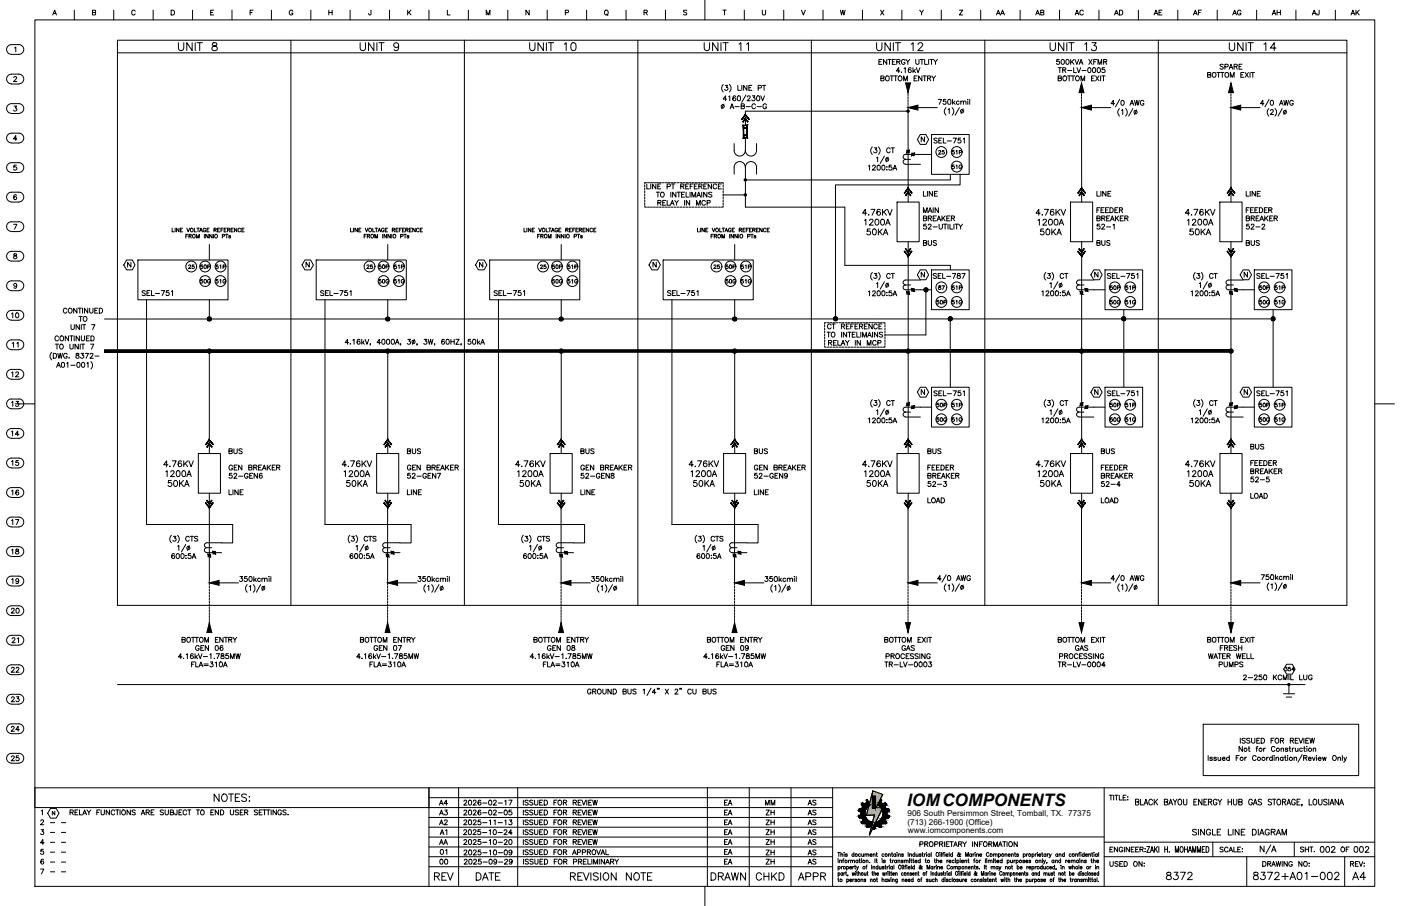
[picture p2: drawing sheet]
<svg xmlns="http://www.w3.org/2000/svg" width="432mm" height="279mm" viewBox="0 0 432 279" stroke-linecap="round" stroke-linejoin="round" font-family="sans-serif">
<defs><g id="words">
<text font-size="6.2" x="387.3" y="264.6">N/A</text>
<g font-size="5.7">
<text x="54" y="16.9">UNIT 8</text>
<text x="110.1" y="16.9">UNIT 9</text>
<text x="162.3" y="16.9">UNIT 10</text>
<text x="216.3" y="16.9">UNIT 11</text>
<text x="269.2" y="16.9">UNIT 12</text>
<text x="322.8" y="16.9">UNIT 13</text>
<text x="377.8" y="16.9">UNIT 14</text>
<text x="133" y="272.7">REV</text>
<text x="146" y="272.7">DATE</text>
<text x="175" y="272.7">REVISION NOTE</text>
<text x="218.4" y="272.7">DRAWN</text>
<text x="232.1" y="272.7">CHKD</text>
<text x="245.2" y="272.7">APPR</text>
<text x="415.9" y="272.7">A4</text>
</g>
<g font-size="5.3">
<text x="65.3" y="248.4">NOTES:</text>
<text x="279.6" y="248.5">IOMCOMPONENTS</text>
<text x="358.8" y="272.3">8372</text>
<text x="385.2" y="272.3">8372+A01-002</text>
</g>
<g font-size="4.9">
<text x="306.2" y="6">AA</text>
<text x="318.2" y="6">AB</text>
<text x="330.6" y="6">AC</text>
<text x="342.5" y="6">AD</text>
<text x="354.9" y="6">AE</text>
<text x="366.9" y="6">AF</text>
<text x="378.9" y="6">AG</text>
<text x="391.2" y="6">AH</text>
<text x="403.6" y="6">AJ</text>
<text x="415.6" y="6">AK</text>
<text x="2.8" y="126.6">13</text>
<text x="2.8" y="172.2">18</text>
<text x="2.8" y="181.3">19</text>
<text x="2.5" y="226.8">24</text>
<text x="2.5" y="236">25</text>
<text x="134.4" y="261.8">AA</text>
<text x="222.2" y="261.8">EA</text>
<text x="235.3" y="261.8">ZH</text>
<text x="248" y="261.8">AS</text>
<text x="406" y="264.2">002</text>
<text x="416.3" y="264.2">002</text>
</g>
<g font-size="4.4">
<text x="286.8" y="87.1">SEL-787</text>
<text x="340.4" y="87.1">SEL-751</text>
<text x="386.3" y="87.1">SEL-751</text>
<text x="43" y="92.4">SEL-751</text>
<text x="98.1" y="92.4">SEL-751</text>
<text x="151.3" y="92.4">SEL-751</text>
<text x="205" y="92.4">SEL-751</text>
<text x="288.2" y="90.7">87</text>
<text x="292.5" y="90.7">51P</text>
<text x="341.1" y="90.7">50P</text>
<text x="346.1" y="90.7">51P</text>
<text x="387.3" y="90.7">50P</text>
<text x="391.9" y="90.7">51P</text>
<text x="2.8" y="99.1">10</text>
<text x="2.8" y="108.3">11</text>
<text x="2.8" y="117.5">12</text>
<text x="286.8" y="123.1">SEL-751</text>
<text x="340.4" y="123.1">SEL-751</text>
<text x="386.3" y="123.1">SEL-751</text>
<text x="2.5" y="135.5">14</text>
<text x="2.8" y="144.6">15</text>
<text x="2.8" y="153.8">16</text>
<text x="2.8" y="163">17</text>
<text x="2.5" y="190.1">20</text>
<text x="2.8" y="199.3">21</text>
<text x="2.5" y="208.5">22</text>
<text x="2.5" y="217.7">23</text>
<text x="134.4" y="249.4">A4</text>
<text x="142.2" y="249.4">2026-02-17</text>
<text x="222.2" y="249.4">EA</text>
<text x="234.9" y="249.4">MM</text>
<text x="248" y="249.4">AS</text>
<text x="11.6" y="255.4">2 - -</text>
<text x="134.4" y="255.4">A2</text>
<text x="134.4" y="252.6">A3</text>
<text x="142.2" y="255.4">2025-11-13</text>
<text x="142.2" y="252.6">2026-02-05</text>
<text x="222.2" y="255.4">EA</text>
<text x="222.2" y="252.6">EA</text>
<text x="235.3" y="255.4">ZH</text>
<text x="235.3" y="252.6">ZH</text>
<text x="248" y="255.4">AS</text>
<text x="248" y="252.6">AS</text>
<text x="134.8" y="258.6">A1</text>
<text x="141.8" y="258.6">2025-10-24</text>
<text x="222.2" y="258.6">EA</text>
<text x="235.3" y="258.6">ZH</text>
<text x="248" y="258.6">AS</text>
<text x="400" y="263.9">SHT.</text>
<text x="412.4" y="263.9">OF</text>
<text x="11.6" y="264.6">5 - -</text>
<text x="11.6" y="267.8">6 - -</text>
<text x="134.8" y="267.8">00</text>
<text x="134.8" y="264.6">01</text>
<text x="142.2" y="267.8">2025-09-29</text>
<text x="142.2" y="264.9">2025-10-09</text>
<text x="222.2" y="267.8">EA</text>
<text x="222.2" y="264.6">EA</text>
<text x="235.3" y="267.8">ZH</text>
<text x="235.3" y="264.9">ZH</text>
<text x="248" y="267.8">AS</text>
<text x="248" y="264.9">AS</text>
<text x="341.1" y="268.5">USED ON:</text>
<text x="415.2" y="268.5">REV:</text>
</g>
<g font-size="4">
<text x="288.2" y="48.7">25</text>
<text x="292.5" y="48.7">51P</text>
<text x="292.5" y="53.3">51G</text>
<text x="57.1" y="84">25</text>
<text x="61" y="84">50P</text>
<text x="65.6" y="84">51P</text>
<text x="112.2" y="84">25</text>
<text x="115.7" y="84">50P</text>
<text x="120.6" y="84">51P</text>
<text x="165.5" y="84">25</text>
<text x="169.3" y="84">50P</text>
<text x="173.9" y="84">51P</text>
<text x="219.1" y="84">25</text>
<text x="223" y="84">50P</text>
<text x="227.5" y="84">51P</text>
<text x="61" y="88.5">50G</text>
<text x="65.6" y="88.5">51G</text>
<text x="115.7" y="88.5">50G</text>
<text x="120.6" y="88.5">51G</text>
<text x="169.3" y="88.5">50G</text>
<text x="173.9" y="88.5">51G</text>
<text x="223" y="88.5">50G</text>
<text x="227.5" y="88.5">51G</text>
<text x="287.9" y="94.9">50P</text>
<text x="292.5" y="94.9">51G</text>
<text x="341.1" y="94.9">50G</text>
<text x="346.1" y="94.9">51G</text>
<text x="387.3" y="94.9">50G</text>
<text x="391.9" y="94.9">51G</text>
<text x="287.9" y="126.6">50P</text>
<text x="287.9" y="131.2">50G</text>
<text x="292.5" y="126.6">51P</text>
<text x="292.5" y="131.2">51G</text>
<text x="341.1" y="126.6">50P</text>
<text x="341.1" y="131.2">50G</text>
<text x="346.1" y="126.6">51P</text>
<text x="346.1" y="131.2">51G</text>
<text x="387.3" y="126.6">50P</text>
<text x="387.3" y="131.2">50G</text>
<text x="391.9" y="126.6">51P</text>
<text x="391.9" y="131.2">51G</text>
<text x="395.1" y="208.1">354</text>
</g>
<g font-size="2.5">
<text x="279.7" y="251.6">906 South Persimmon Street, Tomball, TX. 77375</text>
<text x="279.7" y="254.3">(713) 266-1900 (Office)</text>
<text x="279.8" y="256.8">www.iomcomponents.com</text>
</g>
</g></defs>
<!-- layer: INFORBORDER -->
<g fill="none" stroke="#000" stroke-width=".31">
<path d="M10.8 6.1h412.9v267.2h-412.9zM22.9 3.1v3M35.1 3.1v3M47.2 3.1v3M59.4 3.1v3M71.5 3.1v3M83.7 3.1v3M95.8 3.1v3M107.9 3.1v3M120.1 3.1v3M132.2 3.1v3M144.4 3.1v3"/>
<path d="M156.5 3.1v3M168.7 3.1v3M180.8 3.1v3M193 3.1v3M205.1 3.1v3M217.3 .1v6M229.4 3.1v3M241.6 3.1v3M253.7 3.1v3M265.8 3.1v3M278 3.1v3M290.1 3.1v3"/>
<path d="M302.3 3.1v3M314.4 3.1v3M326.6 3.1v3M338.7 3.1v3M350.9 3.1v3M363 3.1v3M375.2 3.1v3M387.3 3.1v3M399.4 3.1v3M411.6 3.1v3M4.7 124.5h6.1M423.7 124.5h6.1"/>
<path d="M10.8 243h412.9M132.2 243v30.3M132.2 255.1h124.4M132.2 252.1h124.4M132.2 249h124.4M132.2 246h124.4M141.4 243v30.3M159.6 243v30.3M218 243v30.3M230.9 243v30.3M243.8 243v30.3M256.6 243v30.3"/>
<path d="M340.3 243v30.3M340.3 259.7h83.4M340.3 258.1h-208.1M341.9 245.2h1M342.4 245.2v1.5M343.2 245.2v1.5M343.6 245.2h1M344.1 245.2v1.5M345 245.2v1.5h.8M346.2 246h.6M347.1 245.2h-.9v1.5h.9M347.5 245.8h.2z"/>
<path d="M347.5 246.7h.2zM373.8 259.7v4.5M132.2 264.2h124.4M132.2 267.3h124.4M132.2 261.2h124.4M217.3 273.3v6.1M340.3 264.2h83.4M342.1 262h.6M343 261.2h-.9v1.5h.9M344.5 261.2v1.5l-1-1.5v1.5M346 261.6a.55 .55 0 0 0-.6-.4 .55 .55 0 0 0-.4 .6v.4a.53 .53 0 0 0 .5 .5 .53 .53 0 0 0 .5-.5h-.3M346.5 261.2v1.5"/>
<path d="M348.1 261.2v1.5l-1-1.5v1.5M348.7 262h.5M349.6 261.2h-.9v1.5h.9M350 262h.6M350.9 261.2h-.9v1.5h.9M351.4 262l.8-.1 .1-.5-.9-.2v1.5M351.9 262l.4 .7M352.8 261.8h.2zM352.8 262.6h.2zM377 261.5l-.4-.3-.6 .3v.2l.9 .5v.5l-.9-.2M378.5 261.6a.55 .55 0 0 0-.7-.4 .55 .55 0 0 0-.4 .6v.4a.55 .55 0 0 0 .4 .5 .55 .55 0 0 0 .7-.3M378.8 262.7l.5-1.5 .6 1.5"/>
<path d="M379 262.2h.7M380.3 261.2v1.5h.8M381.5 262h.6M382.4 261.2h-.9v1.5h.9M382.9 261.7h.1M382.9 262.6h.1M384.3 264.2v9.1M389.2 265.7h.5a.78 .78 0 0 1 .5 .7 .78 .78 0 0 1-.5 .8h-.5zM390.7 266.4l.8-.1 .1-.5-.9-.1v1.5M392 267.2l.5-1.5 .6 1.5M393.3 265.7l.4 1.5 .3-1.5 .4 1.5 .4-1.5M395.2 265.7v1.5"/>
<path d="M396.7 265.7v1.5l-1-1.5v1.5M398.3 266a.57 .57 0 0 0-.6-.3 .57 .57 0 0 0-.5 .5v.4a.55 .55 0 0 0 .6 .6 .55 .55 0 0 0 .5-.6h-.4M401.3 265.7v1.5l-1-1.5v1.5M403.5 266.2h.1M414.4 264.2v9.1"/>
<circle cx="402.4" cy="266.3" r=".68"/>
</g>
<!-- layer: TEXT2 -->
<g fill="none" stroke="#000" stroke-width=".31">
<path d="M291.1 259.6v1.5M292.6 259.6h-1v1.5h1M292.8 259.6h1M293.3 259.6v1.5M296.7 259.6l.6 .7v.8M297.9 259.6l-.6 .7M299.7 259.6v1.5M301.3 259.6v1.5l-1-1.5v1.5M302.8 259.6h-.9v1.5M309 259.6h1M309.5 259.6v1.5M310.4 259.6v1.5"/>
<path d="M313.5 259.6v1.5l-1-1.5v1.5M258.2 262.9h.7M258.2 271.1h.4M258.3 264.9h.1M258.3 267.4a.36 .36 0 0 1 .5-.1 .36 .36 0 0 1 0 .6 .36 .36 0 0 1-.5-.1M258.3 269.3l.1-.1a.35 .35 0 0 1 .5 .4 .35 .35 0 0 1-.6 .2M258.3 265.3v.8M258.3 267.2v1.2M258.3 269.2v1.1M258.4 270.7v1l.2 .2M258.5 262.9v1.2M258.8 265.5l.5-.2 .1 .8"/>
<path d="M258.8 265.3v.8M259.2 263.5l.5-.1 .1 .7M259.2 262.9v1.2M259.3 267.2v.8M259.7 265.3h.4M259.7 267.2l-.4 .3M259.7 269.3l-.1-.1a.36 .36 0 0 0-.5 .4 .36 .36 0 0 0 .6 .2M259.7 269.2v.8M260.1 269.2v.8M260.1 264.8l-.3 .3v1M260.1 263h.1M260.2 263.4v.7"/>
<path d="M260.4 269.2l-.3 .3M260.6 269.2h.3M260.7 268.7v1l.2 .3M260.9 267.4a.34 .34 0 0 1 .5 0 .34 .34 0 0 1 0 .5 .34 .34 0 0 1-.5-.1M260.9 267.2v1.2M261 271.3a.34 .34 0 0 1 .5 0 .34 .34 0 0 1 0 .5 .34 .34 0 0 1-.5-.1M261 271.1v1.2M261.2 263.5l-.6-.1v.2l.6 .3-.3 .2-.3-.2M261.3 269.9l-.1 .3M261.5 265.3v.8M261.8 267.5h.7l-.2-.2a.37 .37 0 0 0-.5 .4 .37 .37 0 0 0 .7 .1M261.9 271.4h.6v-.2a.37 .37 0 0 0-.5 0 .37 .37 0 0 0 0 .6 .37 .37 0 0 0 .5-.1"/>
<path d="M261.9 265.3l-.4 .3M262.2 265.5l.5-.2 .1 .8M262.2 265.3v.8M262.6 269.2l.2 .8 .2-.8 .2 .8 .2-.8M262.8 265.5l.5-.2 .1 .8M262.8 267.2v.8M262.8 271.1v.8M263.2 263.5a.36 .36 0 0 0-.5 0 .36 .36 0 0 0 0 .5 .36 .36 0 0 0 .5-.1M263.2 262.9v1.2M263.2 267.2l-.4 .3M263.3 271.1l-.5 .3M263.4 267.2h.3"/>
<path d="M263.5 266.8v1l.3 .2M263.7 268.8h.1M263.7 269.2v.8M264 267.2l.3 .8 .3-.8M264 269.2h.3M264 271.3l-.5-.2 .5 .6-.2 .2-.3-.2M264.1 268.7v1l.2 .3M264.3 268l-.4 .4M264.4 265.4a.38 .38 0 0 0-.5 0 .38 .38 0 0 0 0 .5 .38 .38 0 0 0 .5 0M264.4 265.3v.8M264.6 269.4l.5-.2v.8M264.6 268.7v1.3"/>
<path d="M264.7 265.3h.4M264.9 264.8v1l.3 .3M265.2 263.5a.36 .36 0 0 0-.5 0 .36 .36 0 0 0 0 .5 .36 .36 0 0 0 .5-.1M265.3 271.3l.6-.2v.8M265.3 271.1v.8M265.4 264.9h.1M265.5 265.3v.8M265.6 263.3v.8l.5-.2M266.1 263.3v.8M266.4 269.2v.7l.5-.2M266.6 263.5l.5-.1 .1 .7M266.6 263.3v.8"/>
<path d="M266.8 271.3l-.5-.2 .5 .6-.2 .2-.3-.2M266.9 267.2h.3M266.9 269.2v.8M267 265.5l.5-.2v.8M267 265.3v.8M267.2 263.5l.5-.1 .1 .7M267.2 269.2h.3M267.3 266.8l-.3 .2v1M267.3 268.7v1l.2 .3M268.1 265.9h.1M268.1 263.7h.7a.34 .34 0 0 0-.4-.4 .34 .34 0 0 0-.3 .5l.3 .3 .4-.2M268.3 271.3l.5-.2v.8"/>
<path d="M268.3 271.1v.8M268.6 266.8v1.2M268.7 269.2h.3M268.9 268.7v1l.2 .3M269.1 267.4l.5-.1v.7M269.1 267.2v.8M269.1 263.5l.6-.1v.7M269.1 263.3v.8M269.4 269.4l.4-.2 .1 .8M269.4 268.7v1.3M269.7 264.8v1.3M270 265.3h.4"/>
<path d="M270 263.3h.4M270.1 271.1h.4M270.2 262.9v1l.3 .2M270.2 264.8v1l.2 .3M270.2 269.5h.6l-.1-.3a.34 .34 0 0 0-.5 .4 .34 .34 0 0 0 .6 .2M270.3 270.7v1l.2 .2M270.6 267.4a.36 .36 0 0 0-.5-.1 .36 .36 0 0 0 0 .6 .36 .36 0 0 0 .5-.1M270.6 266.8v1.2M271 267.2l.1 .8 .5-.2M271.6 267.2v.8M271.9 271.3l.5-.2 .1 .8M271.9 270.7v1.2"/>
<path d="M271.8 264.9h.1M271.9 265.3v.8M272 269.2l.2 .8 .2-.8 .2 .8 .2-.8M272.5 263.5a.36 .36 0 0 0-.6 0 .36 .36 0 0 0 0 .5 .36 .36 0 0 0 .6-.1M272.5 267.4l-.6-.1v.2l.6 .3-.2 .2-.4-.2M272.8 267.2h.3M272.9 265.4l-.6-.1v.3l.6 .3-.3 .2-.4-.2M272.9 266.8v1l.2 .2M273.1 269.2v.8M273.4 271.3a.36 .36 0 0 0-.5-.1 .36 .36 0 0 0 0 .6 .36 .36 0 0 0 .5-.1M273.4 267.2v.8M273.4 271.1v.8"/>
<path d="M273.5 269.2l-.4 .3M273.6 268.8h.1M273.7 269.2v.8M273.7 271.1l.3 .8 .3-.8M273.9 263.5l.5-.1v.7M273.9 267.2l-.5 .3M273.9 263.3v.8M274 269.2h.3M274.1 266.9h.1M274.1 268.7v1l.3 .3M274.1 267.3v.7M274.3 265.3h.4"/>
<path d="M274.4 264.8v1l.3 .3M274.5 269.2h.4M274.6 270.8h.1M274.6 271.1v.8M274.7 268.7v1l.2 .3M274.7 263.3h.4M274.9 262.9l.1 1.2h.2M275 271.3l.5-.2 .1 .8M275 265.3v.8M275 271.1v.8M275.1 267.4a.34 .34 0 0 0-.5 0 .34 .34 0 0 0 0 .5 .34 .34 0 0 0 .5-.1M275.1 267.2v.8"/>
<path d="M275.1 269.5h.6l-.1-.3a.34 .34 0 0 0-.5 .4 .34 .34 0 0 0 .6 .2M275.5 265.3l-.5 .3M275.5 266.8v1.2M276 269.4l.5-.2v.8M276 269.2v.8M276.1 263.5a.36 .36 0 0 0-.6 0 .36 .36 0 0 0 0 .5 .36 .36 0 0 0 .6-.1M276.1 263.3v.8M276.4 265.4a.38 .38 0 0 0-.6 0 .38 .38 0 0 0 0 .5 .38 .38 0 0 0 .6 0M276.4 265.3v.8M276.4 263h.1M276.5 263.4v.7M276.6 271.1l-.1 1.1h-.4"/>
<path d="M276.6 271.3a.34 .34 0 0 0-.5 0 .34 .34 0 0 0 0 .5 .34 .34 0 0 0 .5-.1M276.8 265.5l.5-.2 .1 .8M276.8 265.3v.8M276.9 263.5l.6-.1v.7M276.9 263.3v.8M277 267l.2-.2a.58 .58 0 0 1 .6 .6 .58 .58 0 0 1-.7 .5zM278 271.3l.6-.2v.8M278 271.1v.8M278 266.9h.1M278.1 267.3v.7M278.3 265.4l-.5-.1v.3l.5 .3-.2 .2-.4-.2M278.4 269.3l-.1-.1a.35 .35 0 0 0-.5 .4 .35 .35 0 0 0 .6 .2"/>
<path d="M278.4 263.5l-.2-.2-.3 .2 .5 .3v.3l-.5-.2M278.5 266.8v1.2M278.7 265.5l.6-.2v.8M278.7 265.3v.8M278.8 267.2h.4M279 271.4h.6l-.1-.2a.35 .35 0 0 0-.4 .1 .35 .35 0 0 0 0 .4 .35 .35 0 0 0 .5 0M279.2 266.8l-.2 .2v1M279.3 265.5l.6-.2v.8M279.5 266.9h.1M279.5 267.3v.7M279.6 269.4l.5-.2v.8M279.6 269.2v.8"/>
<path d="M279.9 271.4h.6v-.2a.37 .37 0 0 0-.6 0 .37 .37 0 0 0 .1 .6 .37 .37 0 0 0 .5-.1M279.9 267.5h.6v-.2a.35 .35 0 0 0-.5 .1 .35 .35 0 0 0 0 .5 .35 .35 0 0 0 .5-.1M279.9 262.9v1.2M280.3 263.5l.6-.1v.7M280.3 264.9h.1M280.3 263.3v.8M280.3 265.3v.8M280.7 265.3h.4M280.8 264.8v1l.3 .3M280.9 266.8v1.2M281 269.3l-.5-.1v.3l.5 .3-.2 .2-.3-.2M281.2 269.5h.6l-.1-.3a.34 .34 0 0 0-.5 .4 .34 .34 0 0 0 .6 .2"/>
<path d="M281.3 265.3h.4M281.4 271.3a.36 .36 0 0 0-.5-.1 .36 .36 0 0 0 0 .6 .36 .36 0 0 0 .5-.1M281.4 270.7v1.2M281.5 264.8v1l.3 .3M281.8 267.4a.34 .34 0 0 0-.5 0 .34 .34 0 0 0 0 .5 .34 .34 0 0 0 .5-.1M281.8 266.8v1.2M281.9 263.5a.36 .36 0 0 0-.5 0 .36 .36 0 0 0 0 .5 .36 .36 0 0 0 .5-.1M281.9 262.9v1.2M282 265.6l.7-.1a.36 .36 0 0 0-.6-.1 .36 .36 0 0 0 0 .5 .36 .36 0 0 0 .6 0M282.1 269.4l.5-.2v.8M282.1 269.2v.8M282.4 263.3v.8l.6-.2"/>
<path d="M282.9 269.2h.3M283 263.3v.8M283 268.7v1l.3 .3M283.5 260.4l.9-.1v-.6l-.9-.1v1.5M283.6 265.4a.36 .36 0 0 0-.5 0 .36 .36 0 0 0 0 .5 .36 .36 0 0 0 .5 0M283.6 264.8v1.3M283.8 271.1h.3M283.9 263.5l-.2-.2-.4 .2 .5 .3v.3l-.5-.2M284.1 263.3h.4M284.2 270.7l-.3 .2v1M284.3 267.3l-.1-.1a.64 .64 0 0 1-.9 .7v-.4l.5-.4-.1-.3-.2 .5 .5 .6h.3M284.3 262.9l.1 1.2h.2"/>
<path d="M284.9 263.3v.8M285 260.3l.9-.1 .1-.4-.1-.2h-.9v1.5M285.1 265.3h.4M285.3 264.8v1l.2 .3M285.3 263.3l-.4 .4M285.3 269.2h.4M285.5 260.3l.5 .8M285.5 263h.1M285.6 263.4v.7M285.7 268v-1.2l.4 1.2 .5-1.2v1.2M285.7 268.7l-.2 .3v1M286 271.3l-.5-.2 .5 .6-.2 .2-.3-.2"/>
<path d="M286.4 271.1l.1 .7 .2 .1 .3-.2M286.6 263.5a.36 .36 0 0 0-.5 0 .36 .36 0 0 0 0 .5 .36 .36 0 0 0 .5-.1M286.6 263.3v.8M286.9 268.7v1.3M287 271.1v.8M287 262.9v1.2M287.3 269.4l.5-.2v.8M287.3 269.2v.8M287.5 267.4a.34 .34 0 0 0-.5 0 .34 .34 0 0 0 0 .5 .34 .34 0 0 0 .5-.1M287.5 267.2v.8M287.9 267.2v.8M288 271.3a.36 .36 0 0 0-.6-.1 .36 .36 0 0 0 0 .6 .36 .36 0 0 0 .6-.1"/>
<path d="M288 265.3h.3M288.1 260.4l.8-.1 .2-.5-.2-.2h-.8v1.5M288.1 264.8v1l.3 .3M288.3 271.3l.5-.2v.8M288.3 270.7v1.2M288.3 267.2l-.4 .3M288.6 263.1l.1-.1a.53 .53 0 0 1 .7 .6 .53 .53 0 0 1-.8 .3zM288.5 266.9h.1M288.6 267.3v.7M288.7 265.5l.5-.2 .1 .8M288.7 264.8v1.3M288.7 269.3l-.1-.1a.35 .35 0 0 0-.4 .4 .35 .35 0 0 0 .5 .2"/>
<path d="M288.7 268.7v1.3M289 267.4l.5-.1 .1 .7M289 267.2v.8M289.1 269.2v.7l.5-.2M289.6 260.3l.8-.1 .2-.4-.2-.2h-.8v1.5M289.6 269.2v.8M289.6 265.6h.7a.34 .34 0 0 0-.3-.4 .34 .34 0 0 0-.4 .4l.3 .5 .4-.2M289.6 263h.1M289.7 263.4v.7M289.9 267.5l.6-.1a.36 .36 0 0 0-.5 0 .36 .36 0 0 0 0 .5 .36 .36 0 0 0 .5-.1M290.1 260.3l.5 .8M290.2 262.9v1.2"/>
<path d="M290.4 269.3l-.4-.1v.3l.4 .3-.2 .2-.3-.2M290.4 263.3h.4M290.7 269.2h.3M290.8 268.7v1l.2 .3M290.9 262.9l-.3 .2v1M290.9 271.3a.36 .36 0 0 0-.5-.1 .36 .36 0 0 0 0 .6 .36 .36 0 0 0 .5-.1M290.9 270.7v1.2M291.1 263h.1M291.2 263.4v.7M291.3 270.8h.1M291.3 271.1v.8M291.3 269.2v.8"/>
<path d="M291.5 263.7h.7l-.1-.3a.38 .38 0 0 0-.5 .1 .38 .38 0 0 0 .1 .5 .38 .38 0 0 0 .5-.1M291.6 260.3h.6M291.7 269.2l-.4 .3M291.8 265.3v.8M291.9 268.8h.1M291.9 269.2v.8M292.2 271.3l-.5-.2 .5 .6-.2 .2-.3-.2M292.3 265.3l-.5 .3M292.5 265.6l.6-.1a.36 .36 0 0 0-.5-.1 .36 .36 0 0 0 0 .5 .36 .36 0 0 0 .5 0M292.6 262.9v1.2M292.7 267.1a.39 .39 0 0 0-.5-.3 .39 .39 0 0 0-.3 .5v.2a.39 .39 0 0 0 .3 .5 .39 .39 0 0 0 .5-.3M292.8 269.3l-.1-.1a.35 .35 0 0 0-.4 .4 .35 .35 0 0 0 .5 .2"/>
<path d="M292.8 269.2v.8M293.2 271.3a.36 .36 0 0 0-.6-.1 .36 .36 0 0 0 0 .6 .36 .36 0 0 0 .6-.1M293.2 268.7v1.3M293.5 270.7v1.2M293.6 263.5a.36 .36 0 0 0-.5 0 .36 .36 0 0 0 0 .5 .36 .36 0 0 0 .5-.1M293.6 262.9v1.2M293.9 261.1l.6-1.5 .6 1.5M294 267.4l.5-.1 .1 .7M294 267.2v.8M294.1 265.4a.36 .36 0 0 0-.5 0 .36 .36 0 0 0 0 .5 .36 .36 0 0 0 .5 0M294.1 260.6h.8M294.4 264.9h.1"/>
<path d="M294.5 265.3v.8M294.6 267.4l.5-.1v.7M294.6 268.9l.2-.2a.57 .57 0 0 1 .5 .6 .57 .57 0 0 1-.6 .6l-.2-.4zM294.9 265.4a.36 .36 0 0 1 .6 0 .36 .36 0 0 1 0 .5 .36 .36 0 0 1-.6 0M294.9 265.3v1.1M295.4 271.3l-.5-.2 .5 .6-.2 .2-.4-.2M295.4 260.3l.9-.1 .2-.4-.2-.2h-.9v1.5M295.5 267.4a.34 .34 0 0 1 .5 0 .34 .34 0 0 1 0 .5 .34 .34 0 0 1-.5-.1M295.5 267.2v1.2M295.5 268.8h.1M295.6 269.2v.8M295.7 271.1l.1 .7 .2 .1 .3-.2"/>
<path d="M295.9 268.7v1.3M295.9 264.9h.1M296 260.3l.5 .8M296 265.3v.8M296.1 263.4l-.1-.1a.64 .64 0 0 1-.9 .7v-.3l.6-.5-.2-.3-.1 .5 .5 .7 .2-.1M296.2 269.2h.3M296.3 271.1v.8M296.3 265.6l.7-.1a.36 .36 0 0 0-.6-.1 .36 .36 0 0 0 0 .5 .36 .36 0 0 0 .6 0M296.6 268.7l-.3 .3v1M296.7 271.1v.8M296.8 268.8h.1M296.8 269.2v.8"/>
<path d="M297.1 271.1l-.4 .3M297.2 269.5h.5v-.3a.34 .34 0 0 0-.5 .4 .34 .34 0 0 0 .5 .2M297.3 271.4h.6v-.2a.37 .37 0 0 0-.5 0 .37 .37 0 0 0 0 .6 .37 .37 0 0 0 .5-.1M297.3 265.5l.6-.2v.8M297.3 265.3v.8M297.5 267.4l.5-.1v.7M297.5 267.2v.8M297.6 264.1v-1.2l.4 1.2 .5-1.2v1.2M298.1 268.7v1.3M298.3 265.3h.4M298.4 267.5h.6v-.2a.35 .35 0 0 0-.5 .1 .35 .35 0 0 0 0 .5 .35 .35 0 0 0 .5-.1M298.5 264.8v1l.2 .3"/>
<path d="M299 269.3l-.1-.1a.35 .35 0 0 0-.5 .4 .35 .35 0 0 0 .6 .2M299 268.7v1.3M299.4 267.4l.5-.1v.7M299.4 267.2v.8M299.5 263.5a.36 .36 0 0 0-.6 0 .36 .36 0 0 0 0 .5 .36 .36 0 0 0 .6-.1M299.5 263.3v.8M299.9 263.3v.8M299.9 271.3a.36 .36 0 0 0-.5-.1 .36 .36 0 0 0 0 .6 .36 .36 0 0 0 .5-.1M300.1 265.3h.3M300.2 267.2h.4M300.3 263.3l-.4 .4M300.4 266.8v1l.3 .2"/>
<path d="M300.5 264.8l-.3 .3v1M300.5 263h.1M300.6 263.4v.7M301 263.5l.5-.1 .1 .7M301 263.3v.8M301.2 269.2l-.3 .4a.34 .34 0 0 1-.3 .4 .34 .34 0 0 1-.4-.4l.6-.6-.2-.3-.1 .5 .4 .6h.3M301.2 271.3l.6-.2v.8M301.2 271.1v.8M301.5 267.4l-.6-.1v.2l.6 .3-.3 .2-.3-.2M301.9 267.9h.1M301.9 260.3h.5M301.9 265.3v.8"/>
<path d="M301.9 263.7h.7l-.1-.3a.38 .38 0 0 0-.5 .1 .38 .38 0 0 0 0 .5 .38 .38 0 0 0 .6-.1M302.3 265.3l-.4 .3M302.5 270v-1.3l.4 1.3 .3-1.3v1.3M302.7 271.3l-.5-.2 .5 .6-.2 .2-.3-.2M303 270.8h.1M303.1 271.1v.8M303.4 266.8v1.2M303.7 264.8v1.3M303.7 267.2h.4M303.9 266.8v1l.2 .2M304 271.3l-.5-.2 .5 .6-.2 .2-.4-.2M304.1 264.9h.1"/>
<path d="M304.1 269.3l-.1-.1a.36 .36 0 0 0-.5 .4 .36 .36 0 0 0 .6 .2M304.1 265.3v.8M304.1 269.2v.8M304.2 271.1h.4M304.4 270.7v1l.3 .2M304.5 269.2v.8M304.6 265.5l.5-.2 .1 .8M304.6 265.3v.8M304.8 260.3l.8-.1v-.6h-.8v1.5M304.8 263.2a.41 .41 0 0 0-.5-.3 .41 .41 0 0 0-.3 .5v.3a.41 .41 0 0 0 .3 .4 .41 .41 0 0 0 .5-.3M304.8 269.2l-.3 .3M304.9 271.4h.6v-.2a.35 .35 0 0 0-.5 .1 .35 .35 0 0 0 0 .4 .35 .35 0 0 0 .5 0"/>
<path d="M305.1 268.8h.1M305.1 269.2v.8M305.2 265.5l.5-.2 .1 .8M305.2 260.3l.5 .8M305.5 267.4l.5-.1 .1 .7M305.5 269.4l.4-.2 .1 .8M305.5 267.2v.8M305.5 269.2v.8M305.9 271.3l.5-.2 .1 .8M305.9 271.1v.8M306.1 267.4l.5-.1v.7M306.2 263.5l.5-.1v.7"/>
<path d="M306.2 263.3v.8M306.2 264.9h.1M306.2 265.3v.8M306.2 261.1v-1.5l.6 1.5 .6-1.5v1.5M306.3 269.5h.5v-.3a.34 .34 0 0 0-.5 .4 .34 .34 0 0 0 .5 .2M306.5 265.3h.4M306.7 264.8v1l.3 .3M306.7 263.5l.6-.1v.7M306.7 271.1h.4M306.9 270.7v1l.3 .2M307.2 265.6h.7a.34 .34 0 0 0-.3-.4 .34 .34 0 0 0-.4 .4l.3 .5 .4-.2M307.6 267.4a.36 .36 0 0 0-.5-.1 .36 .36 0 0 0 0 .6 .36 .36 0 0 0 .5-.1"/>
<path d="M307.6 267.2v.8M307.7 261.1l.6-1.5 .6 1.5M307.8 263.5a.36 .36 0 0 1 .5 0 .36 .36 0 0 1 0 .5 .36 .36 0 0 1-.5-.1M307.8 263.3v1.2M307.9 267.2l.3 .8 .3-.8M308 260.6h.7M308.2 268l-.4 .4M308.5 271.1l.2 .8 .2-.8 .2 .8 .2-.8M308.8 269a.37 .37 0 0 0-.4-.3 .37 .37 0 0 0-.3 .5v.3a.37 .37 0 0 0 .3 .5 .37 .37 0 0 0 .4-.3M308.9 265.4a.38 .38 0 0 0-.6 0 .38 .38 0 0 0 0 .5 .38 .38 0 0 0 .6 0M308.9 264.8v1.3M309.6 270.8h.1"/>
<path d="M309.7 271.1v.8M309.8 263.5l.5-.1v.7M309.8 263.3v.8M309.9 267.4l.5-.1 .1 .7M309.9 267.2v.8M310 271.1h.3M310 269.4l.5-.2v.8M310 269.2v.8M310.1 270.7v1l.3 .2M310.4 265.4a.36 .36 0 0 1 .6 0 .36 .36 0 0 1 0 .5 .36 .36 0 0 1-.6 0M310.4 265.3v1.1M310.5 269.4l.5-.2v.8"/>
<path d="M310.7 271.3l.5-.2v.8M310.7 270.7v1.2M310.7 263.7l.7-.2a.36 .36 0 0 0-.6 0 .36 .36 0 0 0 0 .5 .36 .36 0 0 0 .6-.1M311.4 269.3l.1-.1a.35 .35 0 0 1 .5 .4 .35 .35 0 0 1-.6 .2M311.4 269.2v1.1M311.4 265.3l.1 .7 .3 .1 .2-.3M311.7 263.5l.6-.1v.7M311.7 263.3v.8M311.7 267.2h.4M311.9 266.8v1l.2 .2M312 265.3v.8M312.5 265.3v.8"/>
<path d="M312.6 263.3h.4M312.6 271.1h.4M312.8 270.7v1l.2 .2M312.8 262.9v1.2h.3M312.9 265.3l-.4 .3M313.2 265.4a.38 .38 0 0 1 .5 0 .38 .38 0 0 1 0 .5 .38 .38 0 0 1-.5 0M313.2 269.4l.4-.2 .1 .8M313.2 265.3v1.1M313.2 269.2v.8M313.3 271.3l.5-.2 .1 .8M313.3 270.7v1.2M313.5 267.4a.34 .34 0 0 1 .5 0 .34 .34 0 0 1 0 .5 .34 .34 0 0 1-.5-.1"/>
<path d="M313.5 266.8v1.2M313.9 263.5l-.2-.2-.4 .2 .6 .3v.3l-.6-.2M314 269.5h.6l-.1-.3a.34 .34 0 0 0-.5 .4 .34 .34 0 0 0 .6 .2M314.2 271.4l.7-.1a.36 .36 0 0 0-.6 0 .36 .36 0 0 0 0 .5 .36 .36 0 0 0 .6-.1M314.5 267.5h.5v-.2a.35 .35 0 0 0-.5 .1 .35 .35 0 0 0 .1 .5 .35 .35 0 0 0 .4-.1M314.9 269.4l.4-.2 .1 .8M314.9 269.2v.8M315.4 263.5a.36 .36 0 0 1 .5 0 .36 .36 0 0 1 0 .5 .36 .36 0 0 1-.5-.1M315.4 263.3v1.2M315.7 269.2h.3M315.8 265.4l-.5-.1v.3l.5 .3-.2 .2-.4-.2M315.8 268.7v1l.3 .3"/>
<path d="M316.1 265.6h.7a.34 .34 0 0 0-.4-.4 .34 .34 0 0 0-.3 .4l.3 .5 .4-.2M316.3 271.3a.36 .36 0 0 1 .5-.1 .36 .36 0 0 1 0 .6 .36 .36 0 0 1-.5-.1M316.3 271.1v1.2M316.4 263.3v.8M316.5 267.2v.8M316.8 263.3l-.4 .4M316.8 269.3l-.4-.1v.3l.4 .3-.2 .2-.3-.2M316.9 267.2l-.4 .3M317.1 267.5h.6l-.1-.2a.38 .38 0 0 0-.5 .1 .38 .38 0 0 0 .1 .5 .38 .38 0 0 0 .5-.1M317.2 271.1l.1 .7 .2 .1 .3-.2M317.7 265.4l-.5-.1v.3l.5 .3-.2 .2-.4-.2M317.8 271.1v.8"/>
<path d="M318.1 267.4a.36 .36 0 0 1 .5-.1 .36 .36 0 0 1 0 .6 .36 .36 0 0 1-.5-.1M318.1 267.2v1.2M318.1 263.5a.36 .36 0 0 1 .5 0 .36 .36 0 0 1 0 .5 .36 .36 0 0 1-.5-.1M318.1 263.3v1.2M318.2 271.1v.8M318.6 269.3l-.1-.1a.35 .35 0 0 0-.5 .4 .35 .35 0 0 0 .6 .2M318.6 269.2v.8M318.6 271.1l-.4 .3M318.9 271.3a.34 .34 0 0 1 .5 0 .34 .34 0 0 1 0 .5 .34 .34 0 0 1-.5-.1M318.9 271.1v1.2M319 269.4l.4-.2 .1 .8M319 269.2v.8"/>
<path d="M319 267.2v.8M319.1 263.3v.8M319.4 267.2l-.4 .3M319.5 263.3l-.4 .4M319.7 263h.1M319.8 263.4v.7M320.1 263.7h.7l-.1-.3a.38 .38 0 0 0-.5 .1 .38 .38 0 0 0 .1 .5 .38 .38 0 0 0 .5-.1M320.3 265.5l.5-.2v.8M320.3 265.3v.8M320.4 269.3l-.1-.1a.35 .35 0 0 0-.5 .4 .35 .35 0 0 0 .6 .2M320.4 268.7v1.3M321.1 263.3h.3"/>
<path d="M321.2 262.9v1l.3 .2M321.2 267.4a.34 .34 0 0 0-.5 0 .34 .34 0 0 0 0 .5 .34 .34 0 0 0 .5-.1M321.2 266.8v1.2M321.3 264.8v1.3M321.3 271.3l-.5-.2 .5 .6-.2 .2-.3-.2M321.6 265.3l.3 .8 .3-.8M321.6 267.2l.1 .7 .2 .1 .3-.2M321.6 271.4h.6v-.2a.35 .35 0 0 0-.5 .1 .35 .35 0 0 0 .1 .4 .35 .35 0 0 0 .4 0M321.7 269.4l.5-.2v.8M321.7 269.2v.8M321.9 266.1l-.4 .3M322.2 267.2v.8"/>
<path d="M322.2 269.4l.5-.2v.8M322.4 263.5a.36 .36 0 0 0-.6 0 .36 .36 0 0 0 0 .5 .36 .36 0 0 0 .6-.1M322.4 263.3v.8M322.7 266l-.1 .3M322.8 263.3v.8M323.1 269.2l.1 .7 .2 .1 .2-.3M323.2 267.4a.34 .34 0 0 0-.5 0 .34 .34 0 0 0 0 .5 .34 .34 0 0 0 .5-.1M323.2 263.3l-.4 .4M323.4 263.3l.3 .8 .3-.8M323.5 267.5h.6l-.1-.2a.37 .37 0 0 0-.5 .4 .37 .37 0 0 0 .6 .1M323.6 269.2v.8M323.7 264.1l-.4 .4"/>
<path d="M324.5 269.3l-.5-.1v.3l.5 .3-.2 .2-.3-.2M324.5 271.1h.4M324.7 269.2h.3M324.8 265.4a.36 .36 0 0 0-.5 0 .36 .36 0 0 0 0 .5 .36 .36 0 0 0 .5 0M324.8 265.3v.8M324.9 268.7v1l.2 .3M325 270.7l-.3 .2v1M325 267.4a.36 .36 0 0 0-.5-.1 .36 .36 0 0 0 0 .6 .36 .36 0 0 0 .5-.1M325 266.8v1.2M325.3 265.5l.5-.2 .1 .8M325.3 265.3v.8M325.5 267.9l-.1 .3"/>
<path d="M326 263.5a.36 .36 0 0 0-.5 0 .36 .36 0 0 0 0 .5 .36 .36 0 0 0 .5-.1M326 263.3v.8M326.2 271.1h.4M326.3 269.4l.5-.2 .1 .8M326.3 269.2v.8M326.4 270.7v1l.2 .2M326.4 263.5l.6-.1v.7M326.4 263.3v.8M326.9 265.4a.36 .36 0 0 0-.5 0 .36 .36 0 0 0 0 .5 .36 .36 0 0 0 .5 0M326.9 264.8v1.3M326.9 271.3l.5-.2 .1 .8M326.9 270.7v1.2"/>
<path d="M326.9 266.9h.1M327 267.3v.7M327.4 267.4l.5-.1 .1 .7M327.4 267.2v.8M327.9 271.4h.6l-.1-.2a.35 .35 0 0 0-.5 .1 .35 .35 0 0 0 .1 .4 .35 .35 0 0 0 .5 0M328 269.2h.3M328 263.5a.36 .36 0 0 0-.5 0 .36 .36 0 0 0 0 .5 .36 .36 0 0 0 .5-.1M328 262.9v1.2M328.2 268.7v1l.2 .3M328.5 265.3v.8M328.9 265.3l-.4 .3M329.1 265.6h.7a.34 .34 0 0 0-.4-.4 .34 .34 0 0 0-.3 .5l.3 .4 .4-.2"/>
<path d="M329.4 267.2l.2 .8 .2-.8 .2 .8 .2-.8M329.6 269.3l.1-.1a.35 .35 0 0 1 .5 .4 .35 .35 0 0 1-.6 .2M329.6 268.7v1.3M329.8 271.1h.4M329.9 270.7v1l.3 .2M330.2 263.5a.36 .36 0 0 0-.6 0 .36 .36 0 0 0 0 .5 .36 .36 0 0 0 .6-.1M330.2 265.5l.5-.2 .1 .8M330.2 265.3v.8M330.5 269.5h.5v-.3a.35 .35 0 0 0-.5 .1 .35 .35 0 0 0 .1 .5 .35 .35 0 0 0 .4 0M330.5 271.1v.8M330.6 267.4l.5-.1v.7M330.6 266.8v1.2"/>
<path d="M330.8 265.5l.5-.2v.8M330.9 271.1l-.4 .3M331.5 263.5l.6-.1v.7M331.5 263.3v.8M331.7 271.3a.34 .34 0 0 0-.5 0 .34 .34 0 0 0 0 .5 .34 .34 0 0 0 .5-.1M331.7 271.1v.8M332.1 271.3l.6-.2v.8M332.1 271.1v.8M332.4 265.4a.36 .36 0 0 0-.6 0 .36 .36 0 0 0 0 .5 .36 .36 0 0 0 .6 0M332.4 265.3v.8M332.4 263.3h.4M332.5 266.8v1.2"/>
<path d="M332.8 262.9l-.2 .2v1M332.7 264.9h.1M332.8 265.3v.8M332.9 269.3a.34 .34 0 0 0-.5 0 .34 .34 0 0 0 0 .5 .34 .34 0 0 0 .5 0M332.9 268.7v1.3M332.9 267.5h.6v-.2a.35 .35 0 0 0-.5 .1 .35 .35 0 0 0 0 .5 .35 .35 0 0 0 .5-.1M333.1 263h.1M333.2 263.4v.7M333.2 268.8h.1M333.2 269.2v.8M333.2 265.5l.6-.2v.8M333.2 265.3v.8"/>
<path d="M333.6 271.3l-.5-.2 .5 .6-.2 .2-.4-.2M334 271.3l.5-.2v.8M334 271.1v.8M334.1 269.3l-.5-.1v.3l.5 .3-.2 .2-.4-.2M334.2 263.5a.36 .36 0 0 0-.5 0 .36 .36 0 0 0 0 .5 .36 .36 0 0 0 .5-.1M334.2 262.9v1.2M334.5 263.7h.7l-.1-.3a.38 .38 0 0 0-.5 .1 .38 .38 0 0 0 0 .5 .38 .38 0 0 0 .6-.1M334.5 271.3l.5-.2 .1 .8M334.8 265.4l-.5-.1v.3l.5 .3-.2 .2-.4-.2M334.9 269.3l-.1-.1a.35 .35 0 0 0-.5 .4 .35 .35 0 0 0 .6 .2M335.2 268.7v1.3M335.4 270.8h.1"/>
<path d="M335.5 271.1v.8M335.5 263.5l.6-.1v.7M335.5 263.3v.8M335.8 271.1h.4M335.9 267.2v.8M336 270.7v1l.2 .2M336.2 265.3h.4M336.3 267.2l-.4 .3M336.4 264.8v1l.3 .3M336.4 263.3h.4M336.4 271.1h.4M336.6 262.9v1.2h.2"/>
<path d="M336.6 270.7v1l.2 .2M336.9 269.3l-.4-.1v.3l.4 .3-.1 .2-.4-.2M337 265.5l.5-.2 .1 .8M337 264.8v1.3M337.1 263h.1M337.2 263.4v.7M337.2 269.5h.6l-.1-.3a.34 .34 0 0 0-.5 .4 .34 .34 0 0 0 .6 .2M337.6 266.9h.1M337.7 267.3v.7M337.7 271.3a.34 .34 0 0 0-.5 0 .34 .34 0 0 0 0 .5 .34 .34 0 0 0 .5-.1M337.7 271.1v.8M337.9 265.6h.7a.34 .34 0 0 0-.3-.4 .34 .34 0 0 0-.4 .4l.3 .5 .4-.2"/>
<path d="M338 267.4l.6-.1v.7M338 267.2v.8M338.1 270.7v1.2M338.2 263.5a.36 .36 0 0 0-.5 0 .36 .36 0 0 0 0 .5 .36 .36 0 0 0 .5-.1M338.2 263.3v.8M338.6 271.8h.1M338.6 269.3l-.1-.1a.35 .35 0 0 0-.4 .4 .35 .35 0 0 0 .5 .2M338.6 262.9v1.2M338.6 268.7v1.3"/>
<circle cx="259.2" cy="271.5" r=".38"/>
<circle cx="260.2" cy="267.6" r=".38"/>
<circle cx="260.7" cy="265.6" r=".39"/>
<circle cx="263.9" cy="263.7" r=".39"/>
<circle cx="264.7" cy="271.5" r=".39"/>
<circle cx="265.8" cy="269.5" r=".37"/>
<circle cx="266.2" cy="265.6" r=".39"/>
<circle cx="266.3" cy="267.6" r=".38"/>
<circle cx="269.5" cy="271.5" r=".38"/>
<circle cx="273.1" cy="263.7" r=".39"/>
<circle cx="279" cy="269.5" r=".37"/>
<circle cx="283.2" cy="271.5" r=".38"/>
<circle cx="284.8" cy="269.5" r=".37"/>
<circle cx="286.2" cy="265.6" r=".39"/>
<circle cx="287" cy="260.3" r=".68"/>
<circle cx="293.3" cy="267.6" r=".38"/>
<circle cx="294.2" cy="271.5" r=".38"/>
<circle cx="296.8" cy="267.6" r=".38"/>
<circle cx="300.5" cy="271.5" r=".38"/>
<circle cx="301.1" cy="265.6" r=".39"/>
<circle cx="303.7" cy="260.3" r=".69"/>
<circle cx="305.5" cy="263.7" r=".38"/>
<circle cx="309.1" cy="263.7" r=".38"/>
<circle cx="309.4" cy="269.5" r=".37"/>
<circle cx="311.1" cy="267.6" r=".38"/>
<circle cx="311.4" cy="260.3" r=".69"/>
<circle cx="312.5" cy="269.5" r=".37"/>
<circle cx="314.5" cy="265.6" r=".39"/>
<circle cx="317.4" cy="263.7" r=".39"/>
<circle cx="319.5" cy="265.6" r=".39"/>
<circle cx="320" cy="267.6" r=".38"/>
<circle cx="320.1" cy="271.5" r=".38"/>
<circle cx="324" cy="271.5" r=".38"/>
<circle cx="327.5" cy="269.5" r=".37"/>
<circle cx="330.8" cy="263.7" r=".39"/>
<circle cx="331.8" cy="267.6" r=".38"/>
<circle cx="335.2" cy="267.6" r=".38"/>
<circle cx="335.8" cy="269.5" r=".37"/>
</g>
<!-- layer: TEXT -->
<g fill="none" stroke="#000" stroke-width=".31">
<path d="M12.7 255.9h.7l-.4 .6a.5 .5 0 0 1 .4 .8 .5 .5 0 0 1-.9-.2M12.7 250.1l.4-.3v1.5M13.6 259.9h-1.1l.7-1v1.5M21.6 250.5l.9-.1 .1-.5-1-.1v1.5M23.1 250.5h.6M24 249.8h-.9v1.5h.9M24.5 249.8v1.5h.9M25.5 251.3l.6-1.5 .6 1.5M25.7 250.8h.8M26.8 249.8l.6 .7v.8M28 249.8l-.6 .7M29.8 250.5h.6"/>
<path d="M30.8 249.8h-1v1.5M31.2 249.8v1.3l.4 .2 .4-.1 .2-.3v-1.1M33.7 249.8v1.5l-1-1.5v1.5M35.3 250.1a.56 .56 0 0 0-.6-.3 .56 .56 0 0 0-.5 .6v.3a.57 .57 0 0 0 .5 .6 .57 .57 0 0 0 .6-.3M35.6 249.8h1.1M36.2 249.8v1.5M37 249.8v1.5M40.2 249.8v1.5l-1-1.5v1.5M41.7 250l-.3-.2-.7 .2 .2 .4 .7 .3v.5l-.9-.1M43.5 251.3l.6-1.5 .6 1.5M43.7 250.8h.8M45 250.5l.9-.1 .2-.3-.4-.3h-.7v1.5"/>
<path d="M45.6 250.5l.5 .8M46.6 250.5h.5M47.5 249.8h-.9v1.5h.9M50.4 250l-.4-.2-.6 .2 .1 .4 .7 .3v.5l-.8-.1M50.9 249.8v1.1l.4 .4 .4-.1 .2-.3v-1.1M52.5 250.5l.9-.1v-.5l-.3-.1h-.6v1.5l.9-.1v-.5l-.3-.2M54.6 249.8l-.2 1.4h-.4l-.2-.4M55.2 250.5h.5M56.1 249.8h-.9v1.5h.9M57.5 250.1a.56 .56 0 0 0-.6-.3 .56 .56 0 0 0-.5 .6v.3a.57 .57 0 0 0 .5 .6 .57 .57 0 0 0 .6-.3M57.8 249.8h1M58.3 249.8v1.5"/>
<path d="M60.5 249.8h1M61 249.8v1.5M61.9 250l.2-.1a.68 .68 0 0 1 .9 .7 .68 .68 0 0 1-1.1 .5zM65 250.5h.6M65.9 249.8h-.9v1.5h.9M67.4 249.8v1.5l-1.1-1.5v1.5M67.9 249.8h.6a.82 .82 0 0 1 .5 .7 .82 .82 0 0 1-.5 .8h-.6zM71 249.8v1.3l.4 .2 .4-.1 .2-.3v-1.1M73.5 250l-.3-.2-.6 .1v.4l.8 .4 .1 .4-.3 .2-.7-.2M74 250.5h.6M75 249.8h-1v1.5h1M75.4 250.5l.8-.1 .2-.3-.4-.3h-.6v1.5"/>
<path d="M75.9 250.5l.5 .8M79.4 250l-.4-.2-.5 .1v.5l.7 .3 .2 .4-.4 .2-.6-.2M79.9 250.5h.6M80.8 249.8h-.9v1.5h.9M81 249.8h1M81.5 249.8v1.5M82.2 249.8h1M82.7 249.8v1.5M83.6 249.8v1.5M85.2 249.8v1.5l-1-1.5v1.5M86.7 250.1a.56 .56 0 0 0-.6-.3 .56 .56 0 0 0-.5 .6v.3a.55 .55 0 0 0 .6 .6 .55 .55 0 0 0 .5-.6h-.3M88.2 250l-.4-.2-.6 .2 .1 .4 .8 .3v.5l-.9-.1"/>
<path d="M88.8 251.2h.1M143 259.3l.3-.4 .5 .3-.9 1.2h1M144.6 259a.69 .69 0 0 1 .8 .7 .69 .69 0 0 1-.8 .7l-.2-.6zM145.9 259.3l.3-.4 .5 .3-.9 1.2h1M148.1 258.9h-.7l-.1 .6a.54 .54 0 0 1 .8 .1 .54 .54 0 0 1-.1 .8 .54 .54 0 0 1-.8-.3M150.8 259.2l.4-.3v1.5M152.2 259a.69 .69 0 0 1 .8 .7 .69 .69 0 0 1-.8 .7l-.2-.6zM155.4 259.3l.3-.4 .5 .1-.1 .7-.7 .7h1M157 259a.69 .69 0 0 1 .8 .7 .69 .69 0 0 1-.8 .7l-.2-.6zM350 247.3l.9-.1v-.6l-.9-.1v1.7l.9-.1 .1-.4-.4-.4M351.5 246.5v1.7h.9M352.6 248.2l.6-1.7 .6 1.7"/>
<path d="M352.8 247.7h.8M355.2 246.9a.59 .59 0 0 0-.7-.4 .59 .59 0 0 0-.4 .6v.5a.59 .59 0 0 0 .4 .6 .59 .59 0 0 0 .7-.4M355.7 246.5v1.7M356.1 247.2l.7 1M356.8 246.5l-1.1 1.2M358.9 247.3l.8-.1 .1-.6-.9-.1v1.7l.9-.1 .1-.4-.4-.4M360.2 248.2l.6-1.7 .6 1.7M360.4 247.7h.8M361.6 246.5l.6 .8v.9M362.8 246.5l-.6 .8M363.2 246.7l.3-.2a.9 .9 0 0 1 .8 .9 .9 .9 0 0 1-.8 .8l-.4-.6zM364.8 246.5v1.5l.4 .2 .6-.2v-1.5"/>
<path d="M368 247.3h.6M368.8 256l-.5-.3-.8 .3 .2 .4 1.1 .6v.3l-.5 .2-.8-.2M368.9 246.5h-.9v1.7h.9M369.4 255.7v1.8M370.5 246.5v1.7l-1.1-1.7v1.7M371.1 247.3h.5M371.2 255.7v1.8l-1.2-1.8v1.8M372 246.5h-.9v1.7h.9M372.4 247.3l1-.1v-.7h-1v1.7M373 247.3l.5 .9M373.1 256.2a.68 .68 0 0 0-.7-.5 .68 .68 0 0 0-.6 .7v.4a.66 .66 0 0 0 .7 .7 .66 .66 0 0 0 .6-.7h-.4M373.7 255.7v1.8h1"/>
<path d="M375.1 246.9a.56 .56 0 0 0-.7-.4 .56 .56 0 0 0-.4 .6v.5a.56 .56 0 0 0 .5 .7 .56 .56 0 0 0 .6-.7h-.4M375.2 256.6h.6M375.4 246.5l.6 .8v.9M376.3 255.7h-1.1v1.8h1.1M376.6 246.5l-.6 .8M378.5 247.3h1.1M378.5 246.5v1.7M378.6 255.7v1.8h1M379.6 246.5v1.7M380 255.7v1.8M380.2 246.5v1.2l.4 .5h.4l.2-.5v-1.2M381.8 247.3l.9-.1 .1-.6-1-.1v1.7l1-.1 .1-.4-.4-.4"/>
<path d="M381.9 255.7v1.8l-1.2-1.8v1.8M382.6 256.6h.7M383.7 255.7h-1.1v1.8h1.1M386 246.9a.59 .59 0 0 0-.7-.4 .59 .59 0 0 0-.4 .6v.5a.58 .58 0 0 0 .5 .7 .58 .58 0 0 0 .6-.7h-.4M386 255.7h.6a.95 .95 0 0 1 .6 .9 .95 .95 0 0 1-.6 .9h-.6zM386.3 248.2l.6-1.7 .6 1.7M386.5 247.7h.8M387.8 255.7v1.8M388.2 257.5l.7-1.8 .7 1.8M388.5 256.9h.8M388.8 246.7l-.3-.2-.7 .2 .1 .4 .9 .6-.3 .5-.7-.2M391.2 256.2a.65 .65 0 0 0-.7-.5 .65 .65 0 0 0-.6 .7v.4a.64 .64 0 0 0 .7 .7 .64 .64 0 0 0 .6-.7h-.4"/>
<path d="M391.8 256.6l1.1-.1v-.6l-1.1-.2v1.8M391.9 246.7l-.4-.2-.6 .2 .1 .4 .8 .5v.6h-.6l-.3-.2M392.2 246.5h1M392.4 256.6l.6 .9M392.7 246.5v1.7M393.4 257.5l.6-1.8 .7 1.8M393.6 256.9h.9M393.8 246.5h.2a.9 .9 0 0 1 .7 .9 .9 .9 0 0 1-.7 .8 1.1 1.1 0 0 1-.2-1.7zM395.1 257.5v-1.8l.7 1.8 .7-1.8v1.8M395.3 247.3l.9-.1v-.6l-.9-.1v1.7M395.8 247.3l.5 .9M396.6 248.2l.6-1.7 .6 1.7"/>
<path d="M396.8 247.7h.8M399.2 246.9a.56 .56 0 0 0-.7-.4 .56 .56 0 0 0-.4 .6v.5a.56 .56 0 0 0 .6 .7 .56 .56 0 0 0 .5-.7h-.3M399.8 247.3h.5M400.7 246.5h-.9v1.7h.9M401.3 248.2h-.1h.1l-.1 .4M403.5 246.5v1.7h.9M405 246.5h.1a.9 .9 0 0 1 .8 .9 .9 .9 0 0 1-.8 .8 1.1 1.1 0 0 1-.1-1.7zM406.4 246.5v1.2l.4 .5 .6-.2 .1-1.5M409 246.7l-.4-.2h-.5v.6l.8 .4 .1 .5-.4 .2-.6-.2M409.5 246.5v1.7M409.9 248.2l.6-1.7 .6 1.7M410.1 247.7h.8"/>
<path d="M412.5 246.5v1.7l-1-1.7v1.7M412.9 248.2l.6-1.7 .6 1.7M413.1 247.7h.8M12.5 268h1l-.7 1.5M353.4 261.1h.9l-.9 1.7h.9M354.6 262.8l.4-1.7 .6 1.7M354.8 262.3h.6M355.9 261.1v1.7M356.2 261.8l.5 1M356.7 261.1l-.8 1.2M357.2 261.1v1.7M359 261.1v1.7"/>
<path d="M359 261.9h.8M359.8 261.1v1.7M360.4 262.7v.1zM362.2 262.8v-1.7l.6 1.7 .5-1.7v1.7M363.9 261.2l.2-.1a.95 .95 0 0 1 .6 .9 .95 .95 0 0 1-.6 .8 1.24 1.24 0 0 1-.2-1.6zM365.1 261.9h.9M365.1 261.1v1.7M366 261.1v1.7M366.3 262.8l.5-1.7 .5 1.7M366.5 262.3h.6M367.6 262.8v-1.7l.5 1.7 .5-1.7v1.7M369.1 262.8v-1.7l.5 1.7 .4-1.7v1.7"/>
<path d="M370.5 261.9h.6M371.3 261.1h-.8v1.7h.8M371.7 261.1a.96 .96 0 0 1 .9 .6 .96 .96 0 0 1-.2 1.1h-.7z"/>
<circle cx="38.1" cy="250.5" r=".71"/>
</g>
<!-- layer: 0 -->
<g fill="none" stroke="#000" stroke-width=".31">
<path d="M2.6 14a5.4 5.4 0 0 1 3.7-.2 1.5 1.5 0 0 1 1 1.7 1.5 1.5 0 0 1-1.5 1.3h-2.3a1.5 1.5 0 0 1-1.4-1.1 1.5 1.5 0 0 1 .5-1.7zM4.5 14.8l.4-.3v1.5M16.3 4.6l.5-1.5 .6 1.5M16.5 4.1h.7M28.5 3.9l.8-.1 .1-.5-.9-.2v1.5l.9-.1v-.5l-.3-.1M36.2 12.4h378.9v174.3h-378.9zM36.2 16.3h378.9M41.7 3.5a.55 .55 0 0 0-.7-.4 .55 .55 0 0 0-.4 .6v.4a.55 .55 0 0 0 .4 .5 .55 .55 0 0 0 .7-.3M52.7 3.1h.6a.78 .78 0 0 1 .5 .8 .78 .78 0 0 1-.5 .7h-.6zM64.9 3.9h.6M65.9 3.1h-1v1.5h1M77.1 3.9h.6"/>
<path d="M78 3.1h-.9v1.5M89.7 12.4v174.3M90.3 3.5a.57 .57 0 0 0-.7-.4 .57 .57 0 0 0-.4 .6v.4a.55 .55 0 0 0 .5 .5 .55 .55 0 0 0 .6-.5h-.4M101.3 3.9h1.1M101.3 3.1v1.5M102.4 3.1v1.5M114.3 3.1v1.4l-.5 .1-.2-.5M125.6 3.1v1.5M126 3.8l.7 .8M126.7 3.1l-1.1 1M137.9 3.1v1.5h.8M143.1 12.4v174.3"/>
<path d="M149.9 4.6v-1.5l.6 1.5 .5-1.5v1.5M163.1 3.1v1.5l-1-1.5v1.5M174.2 3.9h.9l.1-.6-1-.2v1.5M186.9 4.4l.5 .4M196.6 12.4v174.3M198.5 3.9l.9-.1 .1-.5-1-.2v1.5M199 3.9l.5 .7M211.7 3.3l-.4-.2-.6 .2v.3l.9 .5-.1 .5-.8-.2M222.8 3.1h1M223.3 3.1v1.5M235 3.1v1.1l.4 .4h.4l.2-.4v-1.1M247 3.1l.6 1.5 .6-1.5"/>
<path d="M250.1 12.4v174.3M259 3.1l.4 1.5 .4-1.5 .3 1.5 .4-1.5M270.9 19.1h.6M271.4 3.1l1 1.5M271.8 18.3h-.9v1.6h.9M272.4 3.1l-1 1.5M273.3 18.3v1.6l-1-1.6v1.6M274.2 18.3v1.6M275 19.1h.6M276 18.3h-1v1.6h1M276.4 19.1l.9-.1 .1-.4-.4-.3h-.6v1.6M276.9 19.1l.5 .8"/>
<path d="M278.9 18.7a.62 .62 0 0 0-.8-.3 .62 .62 0 0 0-.3 .9 .55 .55 0 0 0 .6 .6 .55 .55 0 0 0 .5-.6h-.3M279.2 18.3l.6 .8v.8M280.4 18.3l-.6 .8M282.2 18.3v1.1l.5 .5 .5-.3 .1-1.3M283.5 3.1l.6 .8v.7M284.1 18.3v1.6M284.6 3.1l-.5 .8M285 18.3v1.6h.9M286.2 18.3v1.6M287.1 18.3v1.6M287.7 18.3l.6 .8v.8M288.9 18.3l-.6 .8"/>
<path d="M295.7 3.1h1l-1 1.5h1M303.5 12.4v174.3M326.5 18.3h-.7l-.1 .7a.53 .53 0 0 1 .8 0 .53 .53 0 0 1-.1 .8 .53 .53 0 0 1-.8-.2M327.3 18.4a.74 .74 0 0 1 .9 .6 .74 .74 0 0 1-.6 .9l-.3-.1-.3-.6zM328.7 18.4a.69 .69 0 0 1 .8 .7 .69 .69 0 0 1-.8 .7l-.2-.6zM330 18.3v1.6M330.4 19l.6 .9M331 18.3l-1 1M331.3 18.3l.6 1.6 .6-1.6M332.6 19.9l.6-1.6 .6 1.6M332.8 19.3h.7M335.6 18.3l1 1.6"/>
<path d="M336.6 18.3l-1 1.6M337.1 19.1h.6M338 18.3h-.9v1.6M338.4 19.9v-1.6l.6 1.6 .6-1.6v1.6M340.1 19.1l.9-.1 .1-.5-1-.2v1.6M340.7 19.1l.4 .8M357 12.4v174.3M382.8 19.8h-.9v1.5h.9M2.6 32.3a5.4 5.4 0 0 1 3.7-.3 1.53 1.53 0 0 1 1 1.7 1.53 1.53 0 0 1-1.5 1.3h-2.3a1.5 1.5 0 0 1-1.4-1.1 1.5 1.5 0 0 1 .5-1.6zM2.6 23.1a5.4 5.4 0 0 1 3.7-.2 1.53 1.53 0 0 1 1 1.7 1.53 1.53 0 0 1-1.5 1.3h-2.3a1.5 1.5 0 0 1-1.4-1.1 1.5 1.5 0 0 1 .5-1.7zM4.2 24l.2-.3 .4-.1 .3 .4-.9 1.1h1M4.3 32.7h.8l-.4 .6a.47 .47 0 0 1 .5 .5 .47 .47 0 0 1-.5 .4l-.5-.2"/>
<path d="M222.9 26a1.57 1.57 0 0 0 0 2.4M223.1 32.1l-.7 1.4M223.5 26.3h.8l-.4 .6a.5 .5 0 0 1 .3 .8 .5 .5 0 0 1-.8-.1M224 30.6h-1.1l.7-1.1v1.6M224.6 29.8l.3-.3v1.6M224.8 26a1.57 1.57 0 0 1 0 2.4M225 33.5l.6-1.5 .6 1.5M225.3 33h.7M226.6 32.9h1.2M226.7 29.8v-.2a.74 .74 0 0 0-.9 .6 .74 .74 0 0 0 .5 .9 .48 .48 0 0 0 .5-.5 .48 .48 0 0 0-.5-.5 .48 .48 0 0 0-.5 .5M227.4 26.3v1.6h.9M227.5 29.6a.71 .71 0 0 1 .8 .7 .71 .71 0 0 1-.8 .7l-.3-.6z"/>
<path d="M228.4 32.7h.9l.1-.4-.3-.3h-.7v1.5l1-.1v-.4l-.3-.3M228.6 26.3v1.6M229.9 29.3l-1.3 2.3M230 32.9h1.3M230.2 26.3v1.6l-1-1.6v1.6M230.3 29.9l.3-.4 .6 .3-.9 1.3h1M230.8 27.1h.6M231.7 26.3h-.9v1.6h.9M231.9 29.5h.8l-.5 .6a.5 .5 0 0 1 .4 .9 .5 .5 0 0 1-.9-.2M232.8 32.4a.56 .56 0 0 0-.6-.4 .56 .56 0 0 0-.5 .6v.4a.57 .57 0 0 0 .5 .5 .57 .57 0 0 0 .6-.3M233.3 32.9h1.4M233.4 29.6a.71 .71 0 0 1 .8 .7 .71 .71 0 0 1-.8 .7l-.2-.6z"/>
<path d="M233.7 27.1h.9l.1-.6-1-.2v1.6M234.5 29.5l.5 1.6 .6-1.6M235 26.3h1M235.5 26.3v1.6M236.2 32.4a.54 .54 0 0 0-.6-.4 .54 .54 0 0 0-.4 .6v.4a.53 .53 0 0 0 .5 .5 .53 .53 0 0 0 .5-.5h-.3M271.5 24.1l.8-.1 .1-.5-.9-.1v1.5l.9-.1 .1-.4-.4-.3M273.1 23.6l.2-.2a.7 .7 0 0 1 .8 .9 .7 .7 0 0 1-1 .4zM274.4 23.4h1M274.9 23.4v1.5M275.5 23.4h1M276.1 23.4v1.5M277 23.6l.1-.1a.69 .69 0 0 1 .9 .7 .69 .69 0 0 1-1 .5l-.2-.4z"/>
<path d="M277.3 21.9h-1l.7-1v1.5M277.8 22.2v.2zM278.5 24.9v-1.5l.6 1.5 .6-1.5v1.5M278.6 21.2l.4-.3v1.5M279.9 28v.6M279.9 28.9v.6M279.9 29.8v.6M279.9 30.7v.7M279.9 31.7v.6M279.9 32.6v.6M279.9 34.3h-50.2v1M280.8 21.1l-.3-.2a.73 .73 0 0 0-.6 .8 .73 .73 0 0 0 .8 .6 .47 .47 0 0 0 0-.8 .47 .47 0 0 0-.7 .4"/>
<path d="M281.4 20.9v1.5M281.7 21.8l.5 .6M281.7 24.1h.6M282.1 21.4l-.7 .7M282.4 20.9l.6 1.5 .5-1.5M282.7 23.4h-1v1.5h1M282.9 33.2h6M284.1 23.4v1.5l-1-1.5v1.5M284.5 23.4h1M285 23.4v1.5M285.9 24.1l.8-.1 .1-.5-.9-.1v1.5M286.4 24.1l.5 .8"/>
<path d="M287.2 23.4l.5 .7v.8M288.3 23.4l-.6 .7M289.2 30.6h1l-.7 1.6M291.5 30.6h-.7l-.1 .7a.54 .54 0 0 1 .8 0 .54 .54 0 0 1-.1 .8 .54 .54 0 0 1-.8-.2M291.5 33.2a1.57 1.57 0 0 0 0 2.3M292.2 33.8l.4-.3v1.5M292.3 30.7l.2-.1a.8 .8 0 0 1 .6 .8 .8 .8 0 0 1-.6 .8l-.4-.3v-.4zM293.5 33.2a1.57 1.57 0 0 1 0 2.3M293.6 30.6v1.6M293.9 31.6l.5 .6M294.3 31.2l-.7 .7M295.6 31.4a.47 .47 0 0 0-.7-.1 .47 .47 0 0 0 0 .7 .47 .47 0 0 0 .7 0"/>
<path d="M295.7 33.2l-1.3 2.3M296.1 31.5l.4-.3h.3l.1 1M296.1 31.2v1M296.8 33.6l-.6 1.4M296.9 31.5l.4-.3h.3l.1 1M298.3 30.6v.2zM298.3 31.2v1M298.9 30.6v1.6M326.1 24.1l.9-.1 .1-.5-1-.1v1.5l.9-.1 .2-.4-.4-.3M326.1 20.9h1.1M326.6 20.9v1.5M327.5 21.6l1-.1v-.5l-1-.1v1.5"/>
<path d="M327.7 23.6l.2-.1a.69 .69 0 0 1 .9 .7 .69 .69 0 0 1-1.1 .5l-.1-.4zM328 21.6l.5 .8M329 23.4h1M329 21.8h1.3M329.5 23.4v1.5M330.2 23.4h1M330.7 23.4v1.5M330.9 20.9v1.5h.9M331.6 23.6l.2-.1a.69 .69 0 0 1 .9 .7 .69 .69 0 0 1-1.1 .5l-.1-.4zM331.9 20.9l.6 1.5 .6-1.5M333.2 24.9v-1.5l.5 1.5 .6-1.5v1.5M333.3 28v.6"/>
<path d="M333.3 28.9v.6M333.3 29.8v.6M333.3 30.7v.7M333.3 31.7v.6M333.3 32.6v.6M333.5 21.8h1.2M335.4 21a.69 .69 0 0 1 .9 .6 .69 .69 0 0 1-.9 .7l-.2-.5zM336.4 33.2h5.9M336.4 24.1h.6M336.9 21a.68 .68 0 0 1 .8 .6 .68 .68 0 0 1-.8 .7l-.2-.5zM337.4 23.4h-1v1.5h1M337.7 23.4l1 1.5"/>
<path d="M338.4 21a.69 .69 0 0 1 .8 .6 .69 .69 0 0 1-.8 .7l-.2-.5zM338.7 23.4l-1 1.5M339.2 23.4v1.5M339.6 23.4h1M340.1 23.4v1.5M340.4 20.9h-.7l-.1 .6a.55 .55 0 0 1 .9-.1 .55 .55 0 0 1-.1 .9 .55 .55 0 0 1-.8-.2M343.5 32h-1.1l.8-1.1v1.6M345 33.5a1.57 1.57 0 0 0 0 2.3M345.1 30.6l-1.3 2.4M345.7 31a.69 .69 0 0 1 .8 .7 .69 .69 0 0 1-.8 .7l-.2-.6zM345.7 34.1l.3-.3v1.5M346.9 33.5a1.57 1.57 0 0 1 0 2.3"/>
<path d="M348.3 32.5l.6-1.6 .6 1.6M348.5 32h.7M349.2 33.5l-1.3 2.3M349.7 30.9l.3 1.6 .4-1.6 .3 1.6 .4-1.6M350.3 33.9l-.6 1.4M352.6 31.3a.56 .56 0 0 0-.7-.4 .56 .56 0 0 0-.4 .6v.4a.55 .55 0 0 0 .5 .6 .55 .55 0 0 0 .6-.6h-.4M372.2 23.1l.8-.1 .2-.4-.2-.2h-.8v1.4l.9-.1 .1-.4-.4-.2M375.1 22.4h1M375.6 22.4v1.4M376.2 22.4h1M376.7 22.4v1.4M377 20l-.3-.2-.7 .2 .1 .3 .8 .4v.6h-.5l-.4-.2"/>
<path d="M377.5 20.6l.9-.1v-.6l-.9-.1v1.5M378.8 21.3l.6-1.5 .6 1.5M379.1 20.8h.7M379.2 23.8v-1.4l.6 1.4 .6-1.4v1.4M379.4 28v.6M379.4 28.9v.6M379.4 29.8v.6M379.4 30.7v.7M379.4 31.7v.6M379.4 32.6v.6M380.4 20.5l.8-.1 .1-.5-.9-.1v1.5M380.9 20.5l.5 .8"/>
<path d="M381.9 20.5h.5M382.4 33.2h6M382.4 23.1h.6M383.4 22.4h-1v1.4h1M383.8 22.4l1 1.4M384.8 22.4l-1 1.4M385.3 22.4v1.4M385.6 22.4h1M386.1 22.4v1.4M389.6 32h-1.1l.7-1.1v1.6M391.1 33.5a1.57 1.57 0 0 0 0 2.3M391.2 30.6l-1.4 2.4"/>
<path d="M391.6 34.1l.1-.2 .5-.1 .2 .4-.9 1.1h1M391.7 31a.69 .69 0 0 1 .8 .7 .69 .69 0 0 1-.8 .7l-.2-.6zM392.9 33.5a1.57 1.57 0 0 1 0 2.3M394.3 32.5l.6-1.6 .6 1.6M394.5 32h.8M395.2 33.5l-1.3 2.3M395.7 30.9l.4 1.6 .3-1.6 .4 1.6 .3-1.6M396.4 33.9l-.7 1.4M398.6 31.3a.56 .56 0 0 0-.6-.4 .56 .56 0 0 0-.5 .6v.4a.55 .55 0 0 0 .6 .6 .55 .55 0 0 0 .5-.6h-.4M2.6 41.4a5.4 5.4 0 0 1 3.7-.3 1.53 1.53 0 0 1 1 1.7 1.53 1.53 0 0 1-1.5 1.3h-2.3a1.5 1.5 0 0 1-1.4-1.1 1.5 1.5 0 0 1 .5-1.6zM3.5 53.2a1.5 1.5 0 0 1-1.5-1.5 1.5 1.5 0 0 1 1.5-1.5h2.3a1.5 1.5 0 0 1 1.5 1.5 1.5 1.5 0 0 1-1.5 1.5M3.6 53.2h2.2"/>
<path d="M5 50.9h-.7l-.1 .7a.54 .54 0 0 1 .9-.1 .54 .54 0 0 1-.1 .9 .54 .54 0 0 1-.8-.2M5.2 42.8h-1.1l.8-1v1.5M198.7 57.1v.6M198.7 58v.6M198.7 58.9v.6M198.7 59.8v.6M199.3 56.3h-.6v.5M199.3 56.7v1.6h.9M199.6 56.3h.6M200.5 56.3h.6M200.6 56.7v1.6M201.4 56.3h.6"/>
<path d="M202.1 56.7v1.6l-1-1.6v1.6M202.3 59.3h1M202.3 56.3h.6M202.7 57.4h.6M202.8 59.3v1.5M203.2 56.3h.6M203.7 56.7h-1v1.6h1M203.8 59.4a.69 .69 0 0 1 1 .7 .69 .69 0 0 1-1.1 .5l-.1-.8zM204.1 56.3h.6M205 56.3h.7M205.6 57.5l.9-.1v-.5l-.9-.2v1.6M206 56.3h.5"/>
<path d="M206.8 59.3v1.5M206.8 56.3h.7M206.9 56.7h1M207.4 56.7v1.6M207.8 56.3h.6M208.3 59.3v1.5l-1-1.5v1.5M208.7 56.3h.6M208.7 59.3h1M209.2 59.3v1.5M209.6 56.3h.6M209.8 57.4l1-.1v-.4l-1-.2v1.6M210.1 60h.6"/>
<path d="M210.3 57.4l.5 .9M210.5 56.3h.6M211 59.3h-.9v1.5h.9M211.3 57.4h.6M211.4 56.3h.6M211.5 59.3v1.5h.8M212.3 56.7h-1v1.6h1M212.3 56.3h.6M212.7 59.3v1.5M212.7 57.4h.6M213.2 56.3h.6M213.7 56.7h-1v1.6"/>
<path d="M214 57.4h.6M214.2 56.3h.6M215 56.7h-1v1.6h1M215.1 56.3h.5M215.4 57.4l.9-.1v-.4l-.9-.2v1.6M215.9 57.4l.5 .9M216 56.3h.6M216.3 59.3v1.5M216.9 56.3h.6M216.9 57.4h.6M217.8 56.3h.6M217.8 56.7h-.9v1.6h.9"/>
<path d="M217.9 59.3v1.5l-1-1.5v1.5M218.7 56.3h.6M219.3 56.7v1.6l-1-1.6v1.6M219.4 59.5l-.4-.2-.6 .2v.3l1 .5v.3l-.4 .2-.6-.2M219.6 56.3h.6M220.5 56.3h.6M220.9 57.1a.62 .62 0 0 0-.9-.3 .62 .62 0 0 0-.2 .9 .56 .56 0 0 0 .5 .6 .56 .56 0 0 0 .6-.4M221.4 57.4h.6M221.4 56.3h.6M222.3 56.3h.6v.5M222.3 56.7h-.9v1.6h.9M222.9 57.1v.6"/>
<path d="M222.9 58v.6M222.9 58.9v.6M222.9 59.8v.6M226.3 46.4a1.71 1.71 0 0 0 1.7 1.7 1.71 1.71 0 0 0 1.7-1.7M226.3 44.3v2.1M229.7 51.5a1.71 1.71 0 0 0-1.7-1.7 1.71 1.71 0 0 0-1.7 1.7v2.2M229.7 46.4a1.71 1.71 0 0 0 1.8 1.7 1.71 1.71 0 0 0 1.7-1.7M229.7 51.5a1.71 1.71 0 0 1 1.8-1.7 1.71 1.71 0 0 1 1.7 1.7v2.2M233.2 44.3v2.1M267.6 51.2l.4-.3v1.6M268.9 45.3a1.57 1.57 0 0 0 0 2.3M268.9 51.3l.3-.4 .6 .3-.9 1.3h1"/>
<path d="M269.5 45.6h.8l-.5 .6a.52 .52 0 0 1 .5 .5 .52 .52 0 0 1-.4 .5 .52 .52 0 0 1-.6-.4M270.1 48.7l.4-.3v1.5M270.5 51l.3-.1a.8 .8 0 0 1 .5 .8 .8 .8 0 0 1-.5 .8l-.3-.1-.2-.6zM270.8 45.3a1.57 1.57 0 0 1 0 2.3M272 51l.2-.1a.8 .8 0 0 1 .6 .8 .8 .8 0 0 1-.6 .8l-.4-.3zM272.6 48.1l-1.3 2.3M273.3 52.4h.1zM273.3 51.4v.2zM273.7 48.5l-.6 1.4M274.4 46a.62 .62 0 0 0-.9-.3 .62 .62 0 0 0-.2 .8 .56 .56 0 0 0 .4 .6 .56 .56 0 0 0 .7-.4M274.7 45.6h1M274.8 50.9h-.7l-.1 .7a.54 .54 0 0 1 .8-.1 .54 .54 0 0 1-.1 .9 .54 .54 0 0 1-.8-.2"/>
<path d="M275.2 45.6v1.5M275.2 52.5l.6-1.6 .6 1.6M275.5 51.9h.7M279.9 59.9v2.4M283.7 47.6h3.4M284.6 59v1.5h.9M284.9 42.2v1.5l-1-1.5v1.5M285.8 59v1.5M287.1 41.5h11.6v12.3h-11.6zM287.4 59v1.5l-1-1.5v1.5M288 59.7h.6M288.8 42.8l-.3-.2-.7 .2 .2 .4 .8 .5-.3 .4-.7-.2"/>
<path d="M288.9 59h-.9v1.5h.9M289.3 43.3h.6M290.3 42.6h-1v1.5h1M290.7 42.6v1.5h.9M292 43.5h1.2M292.9 53.8v1.7h-63.2M293.8 42.6h1l-.8 1.5M295.9 53.8v3.2h-38.4v41.3M296.1 42.6h-.7l-.1 .7a.52 .52 0 0 1 .8-.1 .52 .52 0 0 1-.1 .8 .52 .52 0 0 1-.8-.2M296.9 42.9l.3-.3v1.5M333.4 59.9v2.4M338.1 59v1.5h.8"/>
<path d="M339.3 59v1.5M340.9 59v1.5l-1-1.5v1.5M341.5 59.7h.6M342.4 59h-.9v1.5h.9M379.4 59.9v2.4M384.1 59v1.5h.9M385.3 59v1.5M386.9 59v1.5l-1-1.5v1.5M387.5 59.7h.6M388.5 59h-1v1.5h1M2.6 77.8a5.4 5.4 0 0 1 3.7-.2 1.5 1.5 0 0 1 1 1.6 1.5 1.5 0 0 1-1.5 1.3h-2.3a1.5 1.5 0 0 1-1.4-1 1.5 1.5 0 0 1 .5-1.7zM3.5 68.4a1.5 1.5 0 0 0-1.5 1.5 1.5 1.5 0 0 0 1.5 1.5"/>
<path d="M3.5 62.3a1.5 1.5 0 0 1-1.5-1.5 1.5 1.5 0 0 1 1.5-1.5h2.3a1.5 1.5 0 0 1 1.5 1.5 1.5 1.5 0 0 1-1.5 1.5M3.6 68.4h2.2M3.6 71.4h2.2M3.6 62.3h2.2M4.2 69.2h1l-.7 1.5M4.3 78.3v.5a.61 .61 0 0 1 .7 .2 .61 .61 0 0 1 0 .7l-.8-.1v-.5l.9-.5-.1-.3zM5.1 60.2l-.1-.1a.74 .74 0 0 0-.9 .6 .74 .74 0 0 0 .6 .9 .46 .46 0 0 0 .5-.5 .46 .46 0 0 0-.5-.5 .46 .46 0 0 0-.5 .4M5.8 68.4a1.5 1.5 0 0 1 1.5 1.5 1.5 1.5 0 0 1-1.5 1.5M53 70.4v1.1h.7M54 70.4v1.1M55.2 70.4v1.1l-.8-1.1v1.1M55.6 70.9h.4"/>
<path d="M56.3 70.4h-.7v1.1h.7M57.3 72.8h.4M57.6 70.4l.4 1.1 .5-1.1M58 72.3h-.7v1.1M58.3 72.8l.6-.1v-.4h-.6v1.1M58.6 72.8l.4 .6M59.9 70.4v1.1h.6M60.5 73.4v-1.1l.5 1.1 .4-1.1v1.1M60.7 70.4h.7M61 70.4v1.1M61.5 71.5l.4-1.1 .5 1.1M61.7 71.1h.5"/>
<path d="M63 72.3v1.1M63.4 70.7a.46 .46 0 0 0-.6-.3 .46 .46 0 0 0-.2 .7 .4 .4 0 0 0 .4 .4 .4 .4 0 0 0 .4-.4h-.3M63.8 70.9h.4M64.2 72.3v1.1l-.8-1.1v1.1M64.5 70.4h-.7v1.1h.7M64.5 75.4v4.8M65.4 72.3v1.1l-.8-1.1v1.1M65.8 72.3v1.1M66 70.9h.6v-.4l-.6-.1v1.1M66.3 70.9l.4 .6M67.1 70.9h.4M67.8 70.4h-.7v1.1h.7"/>
<path d="M68.1 70.9h.4M68.5 72.9l.7-.1 .1-.3-.8-.2v1.1M68.8 70.4h-.7v1.1M69.1 70.9h.4M69.5 72.3h.8M69.8 70.4h-.7v1.1h.7M69.9 72.3v1.1M70.1 70.9h.6l.2-.3-.8-.2v1.1M70.5 70.9l.4 .6M71.1 72.8l-.6-.1 .6 .5-.2 .2-.4-.2M71.2 70.9h.5M71.9 70.4h-.7v1.1h.7"/>
<path d="M73 70.4v1.1l-.7-1.1v1.1M74.2 70.7a.46 .46 0 0 0-.7-.3 .46 .46 0 0 0-.1 .7 .42 .42 0 0 0 .3 .4 .42 .42 0 0 0 .5-.3M74.5 70.9h.5M75.3 70.4h-.8v1.1h.8M108 70.4v1.1h.7M108.9 70.4v1.1M110.2 70.4v1.1l-.8-1.1v1.1M110.6 70.9h.4M111.3 70.4h-.7v1.1h.7M112.2 72.8h.4M112.6 70.4l.4 1.1 .4-1.1M112.9 72.3h-.7v1.1"/>
<path d="M113.2 72.8l.7-.1v-.4h-.7v1.1M113.6 72.8l.4 .6M114.9 70.4v1.1h.6M115.5 73.4v-1.1l.5 1.1 .4-1.1v1.1M115.6 70.4h.8M116 70.4v1.1M116.5 71.5l.4-1.1 .4 1.1M116.7 71.1h.5M117.9 72.3v1.1M118.4 70.7a.46 .46 0 0 0-.7-.3 .46 .46 0 0 0-.1 .7 .4 .4 0 0 0 .4 .4 .4 .4 0 0 0 .4-.4h-.3M118.7 70.9h.5M119.1 72.3v1.1l-.7-1.1v1.1"/>
<path d="M119.5 70.4h-.8v1.1h.8M119.5 75.4v4.8M120.3 72.3v1.1l-.8-1.1v1.1M120.7 72.3v1.1M120.9 70.9l.7-.1v-.3l-.7-.1v1.1M121.3 70.9l.4 .6M122 70.9h.5M122.7 70.4h-.7v1.1h.7M123.1 70.9h.4M123.5 72.9l.7-.1v-.5h-.7v1.1M123.8 70.4h-.7v1.1M124 70.9h.5"/>
<path d="M124.5 72.3h.7M124.8 70.4h-.8v1.1h.8M124.8 72.3v1.1M125.1 70.9h.6l.1-.4-.7-.1v1.1M125.4 70.9l.4 .6M126 72.8l-.5-.1 .5 .5-.2 .2-.4-.2M126.2 70.9h.4M126.9 70.4h-.7v1.1h.7M128 70.4v1.1l-.8-1.1v1.1M129.2 70.7a.46 .46 0 0 0-.7-.3 .46 .46 0 0 0-.1 .7 .42 .42 0 0 0 .3 .4 .42 .42 0 0 0 .5-.3M129.5 70.9h.5M130.2 70.4h-.7v1.1h.7"/>
<path d="M161.5 70.4v1.1h.6M162.4 70.4v1.1M163.6 70.4v1.1l-.7-1.1v1.1M164 70.9h.5M164.7 70.4h-.7v1.1h.7M165.7 72.8h.4M166 70.4l.5 1.1 .4-1.1M166.4 72.3h-.7v1.1M166.7 72.8l.7-.1v-.4h-.7v1.1M167 72.8l.4 .6M168.4 70.4v1.1h.6M169 73.4v-1.1l.4 1.1 .4-1.1v1.1"/>
<path d="M169.1 70.4h.7M169.5 70.4v1.1M170 71.5l.4-1.1 .4 1.1M170.1 71.1h.5M171.4 72.3v1.1M171.8 70.7a.46 .46 0 0 0-.6-.3 .46 .46 0 0 0-.2 .7 .4 .4 0 0 0 .4 .4 .4 .4 0 0 0 .4-.4h-.2M172.2 70.9h.4M172.6 72.3v1.1l-.8-1.1v1.1M172.9 70.4h-.7v1.1h.7M173 75.4v4.8M173.8 72.3v1.1l-.8-1.1v1.1M174.2 72.3v1.1"/>
<path d="M174.4 70.9l.7-.1v-.3l-.7-.1v1.1M174.8 70.9l.3 .6M175.5 70.9h.4M176.2 70.4h-.7v1.1h.7M176.5 70.9h.5M177 72.9l.6-.1 .1-.5h-.7v1.1M177.2 70.4h-.7v1.1M177.5 70.9h.4M177.9 72.3h.8M178.2 70.4h-.7v1.1h.7M178.3 72.3v1.1M178.5 70.9h.7v-.4l-.7-.1v1.1"/>
<path d="M178.9 70.9l.4 .6M179.5 72.8l-.6-.1 .6 .5-.2 .2-.4-.2M179.7 70.9h.4M180.4 70.4h-.7v1.1h.7M181.4 70.4v1.1l-.7-1.1v1.1M182.6 70.7a.46 .46 0 0 0-.6-.3 .46 .46 0 0 0-.2 .7 .42 .42 0 0 0 .4 .4 .42 .42 0 0 0 .4-.3M183 70.9h.4M183.7 70.4h-.7v1.1h.7M198.7 63.5v.4h.6M198.7 60.7v.6M198.7 61.6v.6M198.7 62.5v.7"/>
<path d="M199.6 63.9h.6M200.5 63.9h.6M201.4 63.9h.6M202.3 63.9h.6M202.7 62.5l.9-.1 .2-.3-.2-.3h-.9v1.5M203.2 63.9h.6M203.2 62.5l.6 .8M204.1 63.9h.6M204.3 62.5h.5M205 63.9h.7M205.2 61.8h-.9v1.5h.9M205.6 61.8v1.5h.9"/>
<path d="M206 63.9h.5M206.6 63.3l.6-1.5 .6 1.5M206.8 63.9h.7M206.8 62.8h.8M207.8 63.9h.6M207.9 61.8l.6 .7v.8M208.7 63.9h.6M209.1 61.8l-.6 .7M209.6 63.9h.6M210.5 63.9h.6M211 61.8v1.5M211.4 63.9h.6"/>
<path d="M212.3 63.9h.6M212.6 61.8v1.5l-1.1-1.5v1.5M213.2 60.8v-1.5l.6 1.5 .6-1.5v1.5M213.2 63.9h.6M214.2 63.9h.6M214.7 63.3v-1.5l.5 1.5 .6-1.5v1.5M214.8 60.8l.5-1.5 .6 1.5M215 70.4v1.1h.6M215 60.3h.7M215.1 63.9h.5M215.9 70.4v1.1M216 63.9h.6"/>
<path d="M216.9 63.9h.6M217.1 70.4v1.1l-.8-1.1v1.1M217.4 62.1a.57 .57 0 0 0-.6-.3 .57 .57 0 0 0-.5 .6v.3a.57 .57 0 0 0 .5 .6 .57 .57 0 0 0 .6-.4M217.5 70.9h.4M217.8 63.9h.6M217.9 62.6l.9-.1 .1-.6-1-.1v1.5M218.2 70.4h-.7v1.1h.7M218.7 63.9h.6M219.2 72.8h.4M219.5 70.4l.4 1.1 .4-1.1M219.6 63.9h.6M219.9 72.3h-.7v1.1"/>
<path d="M220.1 72.8l.8-.1v-.4h-.8v1.1M220.5 72.8l.4 .6M220.5 63.9h.6M221.4 63.9h.6M221.8 70.4v1.1h.7M222.5 73.4v-1.1l.4 1.1 .4-1.1v1.1M222.5 70.4h.8M222.9 63.5v.4h-.6M222.9 60.7v.6M222.9 61.6v.6M222.9 62.5v.7M222.9 60.1h6.8"/>
<path d="M222.9 70.4v1.1M223.4 71.5l.5-1.1 .4 1.1M223.6 71.1h.5M224.9 72.3v1.1M225.3 70.7a.46 .46 0 0 0-.6-.3 .46 .46 0 0 0-.2 .7 .4 .4 0 0 0 .4 .4 .4 .4 0 0 0 .4-.4h-.3M225.7 70.9h.4M226.1 72.3v1.1l-.8-1.1v1.1M226.4 70.4h-.7v1.1h.7M226.4 75.4v4.8M227.2 72.3v1.1l-.7-1.1v1.1M227.7 72.3v1.1M227.8 70.9l.8-.1v-.3l-.8-.1v1.1"/>
<path d="M228.2 70.9l.4 .6M229 70.9h.4M229.7 70.4h-.7v1.1h.7M229.7 63.9h30.7v17.9h32.5v1.4M230 70.9h.4M230.4 72.9l.7-.1v-.5h-.7v1.1M230.7 70.4h-.7v1.1M231 70.9h.4M231.4 72.3h.8M231.7 70.4h-.7v1.1h.7M231.8 72.3v1.1M232 70.9h.7v-.4l-.7-.1v1.1"/>
<path d="M232.4 70.9l.3 .6M233 72.8l-.6-.1 .6 .5-.3 .2-.3-.2M233.1 70.9h.5M233.8 70.4h-.7v1.1h.7M234.9 70.4v1.1l-.8-1.1v1.1M236.1 70.7a.46 .46 0 0 0-.6-.3 .46 .46 0 0 0-.2 .7 .42 .42 0 0 0 .3 .4 .42 .42 0 0 0 .5-.3M236.5 70.9h.4M237.2 70.4h-.7v1.1h.7M266.4 67.9l.5-.3v1.8M267.2 65.7h-1.3l.8-1.1v1.8M267.7 66.3h.1zM268 68l.4-.4 .5 .1 .2 .2-1.2 1.5h1.3"/>
<path d="M268.2 70.6h-.9v.8a.63 .63 0 0 1 .9 0 .63 .63 0 0 1-.1 .9 .63 .63 0 0 1-.9-.2M268.4 64.6h1.3l-.9 1.8M269.2 70.7l.2-.1a.95 .95 0 0 1 .7 .9 .95 .95 0 0 1-.7 .9l-.2-.1-.3-.6zM269.9 67.7a.89 .89 0 0 1 1.1 .6 .89 .89 0 0 1-.7 1.1l-.6-.4v-.6zM270.7 70.6v1.8M271.1 71.4l.8 1M271.3 64.8l-.1-.2a.89 .89 0 0 0-1.1 .7 .89 .89 0 0 0 .7 1.1 .58 .58 0 0 0 .6-.6 .58 .58 0 0 0-.5-.6 .58 .58 0 0 0-.6 .5M271.7 67.7a.89 .89 0 0 1 1.1 .6 .89 .89 0 0 1-.7 1.1l-.6-.4-.1-.6zM271.9 70.6l-1.2 1.2M272 64.6v1.8M272.2 72.4l.8-1.8 .6 1.8M272.5 65.3l.7 1.1"/>
<path d="M272.5 71.8h.9M273 69.4l.6-1.8 .8 1.8M273.2 64.6l-1.2 1.1M273.2 68.8h.9M273.6 64.6l.7 1.8 .7-1.8M276.5 62.3h6.8v12.2h-6.8zM279.9 74.5v2.6M284.6 65.6v-1.5l.6 1.5 .6-1.5v1.5M284.6 67.3l.9-.1v-.5l-.9-.1v1.5l.9-.2 .1-.3-.4-.3M284.6 74.9l.9-.1 .1-.3-.4-.3h-.6v1.5l.9-.1 .1-.4-.4-.3M285.5 69.1h-.8l-.1 .7a.55 .55 0 0 1 .9-.1 .55 .55 0 0 1-.1 .8 .55 .55 0 0 1-.8-.1M286.1 65.6l.6-1.5 .6 1.5"/>
<path d="M286.1 67.3l1-.1v-.5l-1-.1v1.5M286.1 69.5l.2-.3 .4-.1 .3 .5-1 1.1h1.1M286.1 74.2v1.1l.5 .4 .5-.2v-1.3M286.3 65.1h.8M286.6 67.3l.5 .8M287.6 70h1.2M287.6 64.1v1.5M287.6 67.3h.6M288.6 66.6h-1v1.5h1M288.6 74.4l-.3-.2-.7 .2 .2 .4 .8 .5-.3 .4-.7-.2M288.8 68.1l.5-1.5 .6 1.5M289 67.6h.7"/>
<path d="M289.2 64.1v1.5l-1-1.5v1.5M289.4 69.1v1.1l.5 .5 .3-.1 .2-.4v-1.1M290.3 66.6v1.5M290.7 67.2l.6 .9M290.8 69.1h1M291.3 66.6l-1 1M291.3 69.1v1.6M291.8 67.3h.6M292.2 69.1v1.6M292.8 66.6h-1v1.5h1M292.8 69.1v1.6h.8M293.2 67.3l.9-.1v-.5l-.9-.1v1.5"/>
<path d="M293.7 67.3l.5 .8M294 69.1v1.6M294.3 69.1h1.1M294.9 69.1v1.6M295.5 69.1l.6 .8v.8M296.7 69.1l-.6 .8M319.9 67.9l.4-.3v1.8M320.6 65.7h-1.3l.9-1.1v1.8M321.2 66.2v.2zM321.5 68l.3-.4 .6 .1 .1 .2-1.1 1.5h1.2M321.6 70.6h-.8l-.1 .8a.63 .63 0 0 1 1 0 .63 .63 0 0 1-.2 .9 .63 .63 0 0 1-.9-.2M321.9 64.6h1.2l-.9 1.8"/>
<path d="M322.6 70.7l.3-.1a.95 .95 0 0 1 .7 .9 .95 .95 0 0 1-.7 .9l-.3-.1-.2-.6zM323.4 67.7a.89 .89 0 0 1 1.1 .6 .89 .89 0 0 1-.7 1.1l-.6-.4-.1-.6zM324.2 70.6v1.8M324.6 71.4l.8 1M324.8 64.8l-.1-.2a.89 .89 0 0 0-1.1 .7 .89 .89 0 0 0 .7 1.1 .58 .58 0 0 0 .6-.6 .58 .58 0 0 0-.6-.6 .58 .58 0 0 0-.6 .5M325.1 67.7a.89 .89 0 0 1 1.1 .6 .89 .89 0 0 1-.7 1.1l-.5-.4-.1-.6zM325.4 70.6l-1.2 1.2M325.5 64.6v1.8M325.7 72.4l.7-1.8 .7 1.8M325.9 65.3l.8 1.1M326 71.8h.9M326.4 69.4l.7-1.8 .7 1.8"/>
<path d="M326.7 68.8h.8M326.7 64.6l-1.2 1.1M327 64.6l.7 1.8 .7-1.8M329.9 62.3h6.9v12.2h-6.9zM333.4 74.5v2.6M338.1 67.3l.9-.1v-.5l-.9-.1v1.5l.9-.2 .1-.3-.4-.3M338.1 74.9l.8-.1 .2-.3-.4-.3h-.6v1.5l.9-.1 .1-.4-.4-.3M338.1 64.8h.5M338.9 69.1h-.7l-.1 .7a.55 .55 0 0 1 .8-.1 .55 .55 0 0 1 0 .8 .55 .55 0 0 1-.8-.1M339 64.1h-.9v1.5M339.3 64.8h.6M339.6 67.3l.9-.1v-.5l-.9-.1v1.5"/>
<path d="M339.6 69.5l.1-.3 .4-.1 .3 .5-.9 1.1h1M339.6 74.2v1.1l.4 .4 .5-.2 .1-1.3M340.1 67.3l.5 .8M340.3 64.1h-1v1.5h1M340.7 64.8h.6M341 70h1.3M341.1 67.3h.6M341.7 64.1h-1v1.5h1M342.1 66.6h-1v1.5h1M342.1 64.1h.5a.82 .82 0 0 1 .5 .7 .82 .82 0 0 1-.5 .8h-.5zM342.1 74.4l-.3-.2-.7 .2 .1 .4 .9 .5-.3 .4-.7-.2M342.3 68.1l.5-1.5 .6 1.5"/>
<path d="M342.5 67.6h.7M343 69.4l.4-.3v1.6M343.6 64.8h.6M343.8 66.6v1.5M344.1 67.2l.7 .9M344.6 64.1h-1v1.5h1M344.8 66.6l-1 1M345 64.8l.9-.1v-.5l-.9-.1v1.5M345.3 67.3h.6M345.5 64.8l.5 .8M346.2 66.6h-.9v1.5h.9M346.7 67.3l.9-.1v-.5l-.9-.1v1.5"/>
<path d="M347.2 67.3l.5 .8M366 67.9l.4-.3v1.8M366.6 65.7h-1.3l.9-1.1v1.8M367.2 66.3h.1zM367.5 68l.4-.4 .7 .3-1.1 1.5h1.1M367.7 70.6h-.9l-.1 .8a.65 .65 0 0 1 1 0 .65 .65 0 0 1-.1 1 .65 .65 0 0 1-1-.3M368 64.6h1.2l-.9 1.8M368.6 70.7l.3-.1a.93 .93 0 0 1 .7 .9 .93 .93 0 0 1-.7 .9l-.3-.1-.2-.6zM369.4 67.7a.89 .89 0 0 1 1.1 .5 .89 .89 0 0 1-.4 1.1 .89 .89 0 0 1-1-.5 .89 .89 0 0 1 .3-1.1zM370.2 70.6v1.8M370.6 71.4l.8 1M370.8 64.8l-.1-.2a.89 .89 0 0 0-1.1 .7 .89 .89 0 0 0 .7 1.1 .56 .56 0 0 0 .6-.5 .56 .56 0 0 0-.5-.6 .56 .56 0 0 0-.6 .4"/>
<path d="M371.2 67.7a.89 .89 0 0 1 1 .5 .89 .89 0 0 1-.3 1.1 .89 .89 0 0 1-1.1-.5 .89 .89 0 0 1 .4-1.1zM371.4 70.6l-1.2 1.2M371.5 64.6v1.8M371.8 72.4l.6-1.8 .8 1.8M371.9 65.3l.8 1.1M372 71.8h.9M372.4 69.4l.8-1.8 .6 1.8M372.7 68.8h.9M372.7 64.6l-1.2 1.1M373.1 64.6l.7 1.8 .7-1.8M376 62.3h6.8v12.2h-6.8zM379.4 74.5v2.6"/>
<path d="M384.1 67.3l.9-.1v-.5l-.9-.1v1.5l.9-.1 .1-.4-.3-.3M384.1 74.9l.9-.1 .1-.3-.3-.3h-.7v1.5l.9-.1 .1-.4-.3-.3M384.1 64.8h.6M385 69.1h-.7l-.1 .7a.54 .54 0 0 1 .8 0 .54 .54 0 0 1-.1 .8 .54 .54 0 0 1-.8-.2M385 64.1h-.9v1.5M385.4 64.8h.6M385.6 67.3l.9-.1v-.5l-.9-.1v1.5M385.6 69.5l.1-.3 .5-.1 .3 .5-1 1.1h1M385.6 74.2v1.1l.4 .4 .6-.4v-1.1M386.1 67.3l.5 .8M386.3 64.1h-.9v1.5h.9M386.8 64.8h.6"/>
<path d="M387.1 70h1.3M387.1 67.3h.6M387.7 64.1h-.9v1.5h.9M388.1 66.6h-1v1.5h1M388.2 64.1h.5a.82 .82 0 0 1 .5 .7 .82 .82 0 0 1-.5 .8h-.5zM388.2 74.4l-.4-.2-.7 .2 .2 .4 .9 .5-.4 .4-.7-.2M388.3 68.1l.6-1.5 .6 1.5M388.5 67.6h.7M389 69.5l.1-.3 .4-.1 .3 .5-.9 1.1h1M389.7 64.8h.5M389.8 66.6v1.5M390.2 67.2l.6 .9"/>
<path d="M390.6 64.1h-.9v1.5h.9M390.8 66.6l-1 1M391 64.8l.9-.1 .1-.4-.3-.2h-.7v1.5M391.3 67.3h.6M391.5 64.8l.5 .8M392.3 66.6h-1v1.5h1M392.7 67.3l1-.1v-.5l-1-.1v1.5M393.2 67.3l.5 .8M3.5 89.6a1.5 1.5 0 0 1-1.5-1.5 1.5 1.5 0 0 1 1.5-1.5h2.3a1.5 1.5 0 0 1 1.5 1.5 1.5 1.5 0 0 1-1.5 1.5M3.6 89.7h2.2M5.2 87.9a.47 .47 0 0 1-.7 .4 .47 .47 0 0 1-.2-.7 .47 .47 0 0 1 .8 0l-.1 1.2-.7-.1M20.6 95.4a.62 .62 0 0 0-.8-.3 .62 .62 0 0 0-.3 .9 .56 .56 0 0 0 .5 .6 .56 .56 0 0 0 .6-.4"/>
<path d="M21.2 95.3a.66 .66 0 0 1 1 .5 .66 .66 0 0 1-1 .6l-.2-.4zM23.7 95v1.6l-1-1.6v1.6M24.1 95h1M24.3 97.6h1.1M24.6 95v1.6M24.8 97.6v1.5M25.4 95v1.6M25.9 97.7l.2-.1a.7 .7 0 0 1 .7 .8 .7 .7 0 0 1-1 .5l-.1-.8zM27.1 95v1.6l-1.1-1.6v1.6M27.6 95l.1 1.4 .4 .2 .6-.5v-1.1M29.2 95.8h.6M30.1 95h-.9v1.6h.9"/>
<path d="M30.6 95h.5a.82 .82 0 0 1 .5 .8 .82 .82 0 0 1-.5 .8h-.5zM40.3 80.9v1.5l-1-1.5v1.5M42.5 80.2h27.8v12.3h-27.8zM45.2 92.5v69.3h26.5v5.6h-3.4M64.5 92.5v5.9M95.3 80.9v1.5l-1-1.5v1.5M97.5 80.2h27.7v12.3h-27.7zM100.2 92.5v69.3h26.5v5.6h-3.4M119.5 92.5v5.9M148.8 80.9v1.5l-1-1.5v1.5M150.9 80.2h27.8v12.3h-27.8zM153.6 92.5v69.3h26.6v5.6h-3.5"/>
<path d="M173 92.5v5.9M202.3 80.9v1.5l-1-1.5v1.5M204.4 80.2h27.8v12.3h-27.8zM207.1 92.5v69.3h26.5v5.6h-3.4M226.4 92.5v5.9M254.6 99.5h-.4v.4M255 99.5h.6M255.9 99.5h.6M256.5 99.9h.9M256.8 99.5h.6M256.9 99.9v1.5M257.7 99.5h.6"/>
<path d="M258.6 99.5h.6M259.5 99.5h.6M260.4 99.5h.6M261.3 99.5h.7M261.8 99.9h-.9v1.5h.9M262.3 99.5h.5M263.1 99.9h-.9v1.5M263.1 99.5h.7M264.1 99.5h.6M264.5 99.9h-1v1.5h1M265 99.5h.6M265.9 99.5h.6"/>
<path d="M266.8 99.5h.6M267.3 99.9h-.9v1.5h.9M267.6 90l.4-.3v1.5M267.7 99.5h.6M268.6 99.5h.6M268.8 99.9v1.5l-1-1.5v1.5M268.9 84a1.57 1.57 0 0 0 0 2.4M268.9 90l.3-.3 .6 .3-.9 1.2h1M269.5 84.3h.8l-.5 .6a.52 .52 0 0 1 .5 .5 .52 .52 0 0 1-.4 .5 .52 .52 0 0 1-.6-.3M269.5 99.5h.6M270.1 87.5l.4-.3v1.5M270.4 99.5h.7"/>
<path d="M270.5 89.7h.3a.8 .8 0 0 1 .5 .8 .8 .8 0 0 1-.5 .7l-.3-.1-.2-.5zM270.8 84a1.57 1.57 0 0 1 0 2.4M271.4 99.5h.5M271.8 99.9h-.9v1.5h.9M272 89.7h.2a.8 .8 0 0 1 .6 .8 .8 .8 0 0 1-.6 .7l-.4-.3zM272.2 99.5h.6v.4M272.6 86.9l-1.3 2.3M273.3 90.3h.1zM273.3 91.1h.1zM273.7 87.2l-.6 1.5M274.4 84.7a.56 .56 0 0 0-.7-.4 .56 .56 0 0 0-.4 .6v.4a.57 .57 0 0 0 .4 .6 .57 .57 0 0 0 .7-.4M274.7 84.3h1"/>
<path d="M274.8 89.7h-.7l-.1 .6a.55 .55 0 0 1 .8 0 .55 .55 0 0 1-.1 .8 .55 .55 0 0 1-.8-.2M275.2 84.3v1.6M275.2 91.2l.6-1.5 .6 1.5M275.5 90.7h.7M283.7 89.4h3.4M284.9 83.9v1.6l-1-1.6v1.6M287.1 83.2h11.6v12.3h-11.6zM321.1 90l.4-.3v1.5M322.3 84a1.57 1.57 0 0 0 0 2.4M322.4 90l.3-.3 .6 .3-1 1.2h1M322.9 84.3h.8l-.4 .6a.52 .52 0 0 1 .5 .5 .52 .52 0 0 1-.5 .5 .52 .52 0 0 1-.6-.3M323.6 87.5l.4-.3v1.5"/>
<path d="M324 89.7h.2a.8 .8 0 0 1 .6 .8 .8 .8 0 0 1-.6 .7l-.2-.1-.2-.5zM324.2 84a1.57 1.57 0 0 1 0 2.4M325.5 89.7h.2a.8 .8 0 0 1 .5 .8 .8 .8 0 0 1-.5 .7l-.4-.3zM326.1 86.9l-1.4 2.3M326.7 90.3h.2zM326.7 91.1h.2zM327.2 87.2l-.6 1.5M327.8 84.7a.56 .56 0 0 0-.6-.4 .56 .56 0 0 0-.5 .6v.4a.57 .57 0 0 0 .5 .6 .57 .57 0 0 0 .6-.4M328.1 84.3h1M328.3 89.7h-.8l-.1 .6a.55 .55 0 0 1 .9 0 .55 .55 0 0 1-.1 .8 .55 .55 0 0 1-.8-.2M328.6 84.3v1.6M328.7 91.2l.6-1.5 .6 1.5"/>
<path d="M328.9 90.7h.7M337.1 89.4h3.5M338.4 83.9v1.6l-1-1.6v1.6M340.6 83.2h11.6v12.3h-11.6zM367.2 90l.3-.3v1.5M368.4 84a1.57 1.57 0 0 0 0 2.4M368.4 90l.3-.3 .6 .3-.9 1.2h1M368.9 84.3h.8l-.4 .6a.5 .5 0 0 1 .4 .8 .5 .5 0 0 1-.9-.1M369.7 87.5l.3-.3v1.5M370 89.7a.77 .77 0 0 1 .9 .6 .77 .77 0 0 1-.5 .9l-.5-.3zM370.2 84a1.57 1.57 0 0 1 0 2.4M371.5 89.7a.77 .77 0 0 1 .9 .6 .77 .77 0 0 1-.5 .9l-.6-.3z"/>
<path d="M372.1 86.9l-1.3 2.3M372.9 90.2h.1M372.9 91.1h.1M373.3 87.2l-.7 1.5M373.9 84.7a.56 .56 0 0 0-.7-.4 .56 .56 0 0 0-.4 .6v.4a.57 .57 0 0 0 .5 .6 .57 .57 0 0 0 .6-.4M374.1 84.3h1.1M374.3 89.7h-.7l-.1 .6a.54 .54 0 0 1 .8 0 .54 .54 0 0 1-.1 .8 .54 .54 0 0 1-.8-.2M374.7 84.3v1.6M374.7 91.2l.6-1.5 .6 1.5M374.9 90.7h.8M383.2 89.4h3.4M384.5 83.9v1.6l-1-1.6v1.6"/>
<path d="M386.6 83.2h11.6v12.3h-11.6zM392.4 98.3l-360.2 .1M15.9 108.7a1.57 1.57 0 0 0 0 2.3M16.4 109h.5a.81 .81 0 0 1 .6 .7 .81 .81 0 0 1-.6 .8h-.5zM17.1 106.1h1M17.4 113.3l.6-1.5 .6 1.5M17.6 106.1v1.6M17.7 112.8h.7M17.8 109l.4 1.5 .3-1.5 .4 1.5 .4-1.5M18 104a.56 .56 0 0 0-.6-.4 .56 .56 0 0 0-.5 .6v.4a.57 .57 0 0 0 .5 .5 .57 .57 0 0 0 .6-.3M18.6 106.2a.69 .69 0 0 1 .9 .7 .69 .69 0 0 1-1 .5l-.1-.7zM19.1 111.8a.74 .74 0 0 1 .9 .6 .74 .74 0 0 1-.5 .9l-.5-.3z"/>
<path d="M20.6 112.1l.3-.3v1.5M20.7 109.3a.57 .57 0 0 0-.6-.3 .57 .57 0 0 0-.5 .5v.4a.55 .55 0 0 0 .6 .6 .55 .55 0 0 0 .5-.6h-.3M21.1 103.6v1.5l-1-1.5v1.5M21.3 110.3v.2zM21.5 103.6h1M21.5 106.1l.1 1.3 .4 .3 .6-.5v-1.1M21.8 112.6h1.4M21.9 100.1v1.1l.4 .4 .5-.2 .1-1.3M22 103.6v1.5M22.9 103.6v1.5M23.5 109v.5a.63 .63 0 0 1 .7 .2 .63 .63 0 0 1 .1 .7l-.6 .1-.3-.3 .2-.5 .7-.4v-.3zM23.9 111.8a.69 .69 0 0 1 .8 .7 .69 .69 0 0 1-.8 .7l-.2-.6z"/>
<path d="M24.1 106.1v1.6l-1-1.6v1.6M24.5 100.1v1.5l-1-1.5v1.5M24.5 103.6v1.5l-1-1.5v1.5M24.7 106.1v1.6M25 109h.8l-.5 .5a.52 .52 0 0 1 .4 .8 .52 .52 0 0 1-.9-.1M25.1 103.6v1.3l.4 .2 .5-.2v-1.3M25.1 100.1v1.5M25.1 106.1h1M25.3 111.8a.69 .69 0 0 1 .8 .7 .69 .69 0 0 1-.8 .7l-.2-.6zM25.4 100.1h1M25.6 106.1v1.6M25.9 100.1v1.5"/>
<path d="M26.3 109h1l-.8 1.5M26.6 104.3h.6M26.8 112.1l.3-.3v1.5M27.6 103.6h-1v1.5h1M27.8 109.3l.1-.3h.5l.3 .4-1 1.1h1M27.9 106.1h1l-.7 1.6M28 103.6a.79 .79 0 0 1 1 .8 .79 .79 0 0 1-1 .7zM28 111.5a1.67 1.67 0 0 1 0 2.3M28.2 100.1h1.1l-.8 1.5M29.3 109.8h1.2M107.5 105.7h-1.1l.7-1.1v1.6M108 106v.2z"/>
<path d="M108.8 104.9l.3-.3v1.6M111 104.9l-.1-.2a.77 .77 0 0 0-.9 .6 .77 .77 0 0 0 .5 .9 .48 .48 0 0 0 .5-.5 .48 .48 0 0 0-.4-.5 .48 .48 0 0 0-.5 .5M111.5 104.6v1.6M111.8 105.6l.5 .6M112.2 105.2l-.7 .7M112.5 104.6l.6 1.6 .6-1.6M114.2 106.1l-.2 .3M117.3 105.7h-1.1l.7-1.1v1.6M117.9 104.7a.77 .77 0 0 1 .9 .5 .77 .77 0 0 1-.6 1l-.5-.3zM119.3 104.7a.76 .76 0 0 1 .9 .6 .76 .76 0 0 1-.5 .9l-.5-.3-.1-.6zM120.8 104.7a.71 .71 0 0 1 .8 .7 .71 .71 0 0 1-.8 .7l-.2-.6zM121.8 106.2l.6-1.6 .6 1.6"/>
<path d="M122.1 105.7h.7M123.5 106.1l-.1 .3M125.7 104.6h.8l-.5 .6a.53 .53 0 0 1 .5 .5 .53 .53 0 0 1-.4 .5 .53 .53 0 0 1-.6-.3M127.8 104.7l-.7 1.5M128.6 106.1l-.2 .3M130.7 104.6h.8l-.4 .6a.51 .51 0 0 1 .4 .8 .51 .51 0 0 1-.9-.1M132 104.6l.3 1.6 .4-1.6 .4 1.6 .3-1.6M134 106.1l-.1 .3M136.9 104.9v-.2a.77 .77 0 0 0-.9 .6 .77 .77 0 0 0 .5 .9 .46 .46 0 0 0 .5-.4 .46 .46 0 0 0-.4-.6 .46 .46 0 0 0-.5 .5M137.7 104.7a.77 .77 0 0 1 .8 .6 .77 .77 0 0 1-.5 .9l-.5-.3zM139 104.6v1.6M139 105.4h1"/>
<path d="M140 104.6v1.6M140.5 104.6h1l-1 1.6h1M142.2 106.1l-.2 .3M145.1 104.6h-.7l-.1 .7a.54 .54 0 0 1 .8 0 .54 .54 0 0 1-.1 .8 .54 .54 0 0 1-.8-.2M145.8 104.7a.77 .77 0 0 1 .9 .6 .77 .77 0 0 1-.5 .9l-.5-.3zM147.2 104.6v1.6M147.4 105.6l.6 .6M147.9 105.2l-.7 .7M148.2 106.2l.6-1.6 .5 1.6M148.4 105.7h.7M254.2 106.6v.5h.4M254.2 100.2v.6"/>
<path d="M254.2 101.2v.6M254.2 102.1v.6M254.2 103v.6M254.2 103.9v.6M254.2 104.8v.6M254.2 105.7v.6M254.9 102.4h1M255 107.1h.6M255.4 105.7l.8-.1 .2-.4-.2-.2h-.8v1.5M255.4 102.4v1.6M255.9 107.1h.6M255.9 105.7l.5 .8"/>
<path d="M256.2 100.3a.62 .62 0 0 0-.9-.3 .62 .62 0 0 0-.2 .8 .56 .56 0 0 0 .4 .6 .56 .56 0 0 0 .7-.4M256.5 102.5a.72 .72 0 0 1 .9 .7 .72 .72 0 0 1-.9 .7l-.3-.5zM256.8 107.1h.6M256.9 105.7h.5M257.7 107.1h.6M257.8 105h-.9v1.5h.9M258.2 105v1.5h.9M258.6 107.1h.6M259.2 106.5l.6-1.5 .6 1.5M259.3 100.6l1-.1v-.5l-1-.1v1.5M259.4 102.4v1.6M259.5 106h.7"/>
<path d="M259.5 107.1h.6M259.8 100.6l.6 .8M260.4 107.1h.6M260.6 105l.6 .7v.8M260.9 100.6h.5M260.9 102.4v1.6l-1-1.6v1.6M261.3 107.1h.7M261.3 102.4h1M261.7 105l-.5 .7M261.8 102.4v1.6M262.2 100.6h.6M262.3 107.1h.5"/>
<path d="M262.7 103.2h.6M263.1 107.1h.7M263.5 100.6h.6M263.6 102.4h-.9v1.6h.9M263.6 105v1.5M264.1 102.4v1.6h.8M264.1 107.1h.6M264.9 100.6l1-.1v-.5l-1-.1v1.5M265 107.1h.6M265.2 105v1.5l-1-1.5v1.5M265.3 102.4v1.6M265.4 100.6l.5 .8"/>
<path d="M265.9 104v-1.6l.5 1.6 .6-1.6v1.6M265.9 107.1h.6M266.4 100.6h.6M266.8 107.1h.6M267.3 106.5v-1.5l.5 1.5 .6-1.5v1.5M267.4 104l.6-1.6 .6 1.6M267.6 103.5h.7M267.7 107.1h.6M268.6 107.1h.6M268.9 102.4v1.6M269.5 107.1h.6M270 105.3a.57 .57 0 0 0-.6-.3 .57 .57 0 0 0-.5 .5v.4a.57 .57 0 0 0 .5 .6 .57 .57 0 0 0 .6-.4"/>
<path d="M270.4 100.3a.62 .62 0 0 0-.9-.3 .62 .62 0 0 0-.2 .8 .56 .56 0 0 0 .4 .6 .56 .56 0 0 0 .7-.4M270.4 107.1h.7M270.5 102.4v1.6l-1-1.6v1.6M270.6 105.7h.8l.1-.6-.9-.1v1.5M270.9 100.6h.6M271.4 107.1h.5M272 102.7l-.9-.2v.5l.8 .3 .1 .4-.3 .3-.7-.3M272.8 106.6v.5h-.6M272.8 100.2v.6M272.8 101.2v.6M272.8 102.1v.6M272.8 103v.6"/>
<path d="M272.8 103.9v.6M272.8 104.8v.6M272.8 105.7v.6M272.8 103.3h12.6M287.1 119.4h11.6v12.3h-11.6zM340.6 119.4h11.6v12.3h-11.6zM386.6 119.4h11.6v12.3h-11.6zM61.1 139.9h6.8v12.2h-6.8zM64.5 137.5v2.4M70.6 139.1l.9-.1v-.5l-.9-.1v1.5l.9-.2v-.5l-.3-.1M72.1 138.4v1l.5 .5 .5-.2v-1.3M74.6 138.6l-.3-.2-.7 .2 .1 .3 .9 .5-.3 .5-.7-.2"/>
<path d="M116.1 139.9h6.8v12.2h-6.8zM119.5 137.5v2.4M125.6 139.1l.8-.1 .1-.5-.9-.1v1.5l.9-.2 .1-.3-.4-.3M127.1 138.4v1l.4 .5 .5-.2 .1-1.3M129.6 138.6l-.4-.2-.6 .2 .1 .3 .9 .5v.3l-.4 .2-.6-.2M169.5 139.9h6.9v12.2h-6.9zM173 137.5v2.4M179 139.1l.9-.1 .1-.5-1-.1v1.5l1-.2v-.3l-.3-.3M180.6 138.4v1l.4 .5 .5-.2 .1-1.3M183.1 138.6l-.4-.2-.6 .2v.3l1 .5v.3l-.4 .2-.6-.2M223 139.9h6.8v12.2h-6.8zM226.4 137.5v2.4"/>
<path d="M232.5 139.1l.8-.1 .1-.5-.9-.1v1.5l.9-.2 .1-.3-.4-.3M234 138.4v1l.4 .5 .6-.2v-1.3M236.6 138.6l-.4-.2-.7 .2 .1 .3 1 .5v.3l-.4 .2-.7-.2M267.6 129.2l.4-.3v1.5M268.9 123.2a1.57 1.57 0 0 0 0 2.4M268.9 129.2l.3-.3 .6 .3-.9 1.2h1M269.5 123.5h.8l-.5 .6a.52 .52 0 0 1 .5 .5 .52 .52 0 0 1-.4 .5 .52 .52 0 0 1-.6-.3M270.1 126.7l.4-.3v1.5M270.5 128.9h.3a.77 .77 0 0 1 .5 .7 .77 .77 0 0 1-.5 .8l-.3-.1-.2-.5zM270.8 123.2a1.57 1.57 0 0 1 0 2.4M272 128.9h.2a.77 .77 0 0 1 .6 .7 .77 .77 0 0 1-.6 .8l-.4-.3zM272.6 126.1l-1.3 2.3"/>
<path d="M273.3 130.3h.1zM273.3 129.4v.1zM273.7 126.4l-.6 1.5M274.4 123.9a.62 .62 0 0 0-.9-.3 .62 .62 0 0 0-.2 .9 .56 .56 0 0 0 .4 .6 .56 .56 0 0 0 .7-.4M274.7 123.5h1M274.8 128.9h-.7l-.1 .6a.55 .55 0 0 1 .8 0 .55 .55 0 0 1-.1 .8 .55 .55 0 0 1-.8-.2M275.2 123.5v1.6M275.2 130.4l.6-1.5 .6 1.5M275.5 129.9h.7M276.5 139.9h6.8v12.2h-6.8zM279.9 137.5v2.4M283.7 125.6h3.4"/>
<path d="M284.9 120.1v1.6l-1-1.6v1.6M286 139.1l.8-.1 .1-.5-.9-.1v1.5l.9-.2 .1-.3-.4-.3M287.5 138.4v1l.4 .5 .5-.2 .1-1.3M290 138.6l-.4-.2-.6 .2 .1 .3 .9 .5v.3l-.4 .2-.6-.2M321.1 129.2l.4-.3v1.5M322.3 123.2a1.57 1.57 0 0 0 0 2.4M322.4 129.2l.3-.3 .6 .3-1 1.2h1M322.9 123.5h.8l-.4 .6a.52 .52 0 0 1 .5 .5 .52 .52 0 0 1-.5 .5 .52 .52 0 0 1-.6-.3M323.6 126.7l.4-.3v1.5M324 128.9h.2a.77 .77 0 0 1 .6 .7 .77 .77 0 0 1-.6 .8l-.2-.1-.2-.5zM324.2 123.2a1.57 1.57 0 0 1 0 2.4M325.5 128.9h.2a.77 .77 0 0 1 .5 .7 .77 .77 0 0 1-.5 .8l-.4-.3z"/>
<path d="M326.1 126.1l-1.4 2.3M326.7 129.5h.2zM326.7 130.3h.2zM327.2 126.4l-.6 1.5M327.8 123.9a.62 .62 0 0 0-.8-.3 .62 .62 0 0 0-.3 .9 .56 .56 0 0 0 .5 .6 .56 .56 0 0 0 .6-.4M328.1 123.5h1M328.3 128.9h-.8l-.1 .6a.55 .55 0 0 1 .9 0 .55 .55 0 0 1-.1 .8 .55 .55 0 0 1-.8-.2M328.6 123.5v1.6M328.7 130.4l.6-1.5 .6 1.5M328.9 129.9h.7M329.9 139.9h6.9v12.2h-6.9zM333.4 137.5v2.4"/>
<path d="M337.1 125.6h3.5M338.4 120.1v1.6l-1-1.6v1.6M339.4 139.1l.9-.1 .1-.5-1-.1v1.5l1-.2v-.3l-.3-.3M341 138.4v1l.4 .5 .5-.2 .1-1.3M343.5 138.6l-.4-.2-.6 .2v.3l1 .5v.3l-.4 .2-.6-.2M367.2 129.2l.3-.3v1.5M368.4 123.2a1.57 1.57 0 0 0 0 2.4M368.4 129.2l.3-.3 .6 .3-.9 1.2h1M368.9 123.5h.8l-.4 .6a.5 .5 0 0 1 .4 .8 .5 .5 0 0 1-.9-.1M369.7 126.7l.3-.3v1.5M370 128.9a.71 .71 0 0 1 .8 .7 .71 .71 0 0 1-.8 .7l-.2-.5zM370.2 123.2a1.57 1.57 0 0 1 0 2.4"/>
<path d="M371.5 128.9a.71 .71 0 0 1 .8 .7 .71 .71 0 0 1-.8 .7l-.2-.5zM372.1 126.1l-1.3 2.3M372.9 129.4h.1M372.9 130.3h.1M373.3 126.4l-.7 1.5M373.9 123.9a.62 .62 0 0 0-.9-.3 .62 .62 0 0 0-.2 .9 .56 .56 0 0 0 .4 .6 .56 .56 0 0 0 .7-.4M374.1 123.5h1.1M374.3 128.9h-.7l-.1 .6a.54 .54 0 0 1 .8 .1 .54 .54 0 0 1-.1 .7 .54 .54 0 0 1-.8-.2M374.7 123.5v1.6M374.7 130.4l.6-1.5 .6 1.5M374.9 129.9h.8M376 139.9h6.8v12.2h-6.8z"/>
<path d="M379.4 137.5v2.4M383.2 125.6h3.4M384.5 120.1v1.6l-1-1.6v1.6M385.5 137.7l.8-.1 .1-.5-.9-.1v1.5l.9-.2v-.5l-.3-.1M387 137v1l.4 .5 .5-.2 .1-1.3M389.5 137.2l-.3-.2-.7 .2 .1 .3 .9 .5-.3 .5-.7-.2M51.1 145.5l.4-.3v1.8M51.8 143.3h-1.3l.9-1.2v1.8M52.3 143.8h.2zM52.7 145.6l.3-.4 .7 .3-1.1 1.5h1.2M52.8 148.2h-.9v.8a.65 .65 0 0 1 .9-.1 .65 .65 0 0 1-.1 1 .65 .65 0 0 1-.9-.3M53.1 142.1h1.2l-.9 1.8"/>
<path d="M53.8 148.3a.56 .56 0 0 1 .9 .2v.5a.81 .81 0 0 1-.7 1l-.4-.4-.1-.4zM54.6 145.2h.2a.95 .95 0 0 1 .7 .9 .95 .95 0 0 1-.7 .9 1.19 1.19 0 0 1-.2-1.8zM55.3 148.2v1.8M55.8 149l.8 1M55.9 142.4l-.3-.3a.87 .87 0 0 0-.8 1 .87 .87 0 0 0 1 .7 .56 .56 0 0 0 0-.9 .56 .56 0 0 0-.9 .4M56.3 145.2h.3a.95 .95 0 0 1 .6 .9 .95 .95 0 0 1-.6 .9 1.19 1.19 0 0 1-.3-1.8zM56.6 148.2l-1.3 1.2M56.6 142.1v1.8M56.9 150l.7-1.8 .7 1.8M57.1 142.9l.8 1M57.2 149.4h.8M57.6 147l.7-1.8 .7 1.8"/>
<path d="M57.9 142.1l-1.3 1.2M57.9 146.3h.8M58.2 142.1l.7 1.8 .7-1.8M64.5 152.1v2.6M64.5 156.5v23.9M70.6 151v1.6h.9M71.5 146h-.8v.6a.53 .53 0 0 1 .8 0 .53 .53 0 0 1-.2 .8 .53 .53 0 0 1-.7-.2M71.7 143.8a.56 .56 0 0 0-.7-.4 .56 .56 0 0 0-.4 .6v.4a.55 .55 0 0 0 .5 .6 .55 .55 0 0 0 .6-.6h-.4M71.8 151v1.6M72.1 146.3l.3-.3 .6 .3-.9 1.2h1M72.2 144.1h.6M73.1 143.4h-.9v1.5h.9"/>
<path d="M73.4 151v1.6l-1-1.6v1.6M73.5 146.9h1.3M74 151.8h.5M74.5 143.4v1.5l-1-1.5v1.5M74.9 151h-.9v1.6h.9M76.5 146.3a.62 .62 0 0 0-.9-.3 .62 .62 0 0 0-.2 .9 .55 .55 0 0 0 .5 .6 .55 .55 0 0 0 .6-.6h-.4M76.7 144.1h.8l.2-.4-.4-.3h-.6v1.5l.9-.1 .1-.4-.4-.3M77 146.7h.5M77.9 146h-.9v1.5h.9M78.2 144.1h.8l.2-.4-.4-.3h-.6v1.5M78.7 144.1l.5 .8M79.3 146v1.5l-1-1.5v1.5"/>
<path d="M79.7 144.1h.6M80.6 143.4h-.9v1.5h.9M80.8 146.2l-.1-.1a.74 .74 0 0 0-.9 .5 .74 .74 0 0 0 .5 .9 .46 .46 0 0 0 .5-.4 .46 .46 0 0 0-.4-.5 .46 .46 0 0 0-.5 .4M80.9 144.9l.5-1.5 .6 1.5M81.1 144.4h.7M82.4 143.4v1.5M82.7 144.1l.7 .8M83.4 143.4l-1 1M83.9 144.1h.6M84.8 143.4h-.9v1.5h.9M85.3 144.1h.8l.2-.4-.4-.3h-.6v1.5M85.8 144.1l.5 .8"/>
<path d="M106 145.5l.5-.3v1.8M106.8 143.3h-1.3l.8-1.2v1.8M107.3 143.8h.1zM107.6 145.6l.4-.4h.3l.4 .3-.3 .6-.9 .9h1.3M107.8 148.2h-.9l-.1 .8a.63 .63 0 0 1 1 0 .63 .63 0 0 1-.1 .9 .63 .63 0 0 1-.9-.3M108 142.1h1.3l-.9 1.8M108.8 148.3a.89 .89 0 0 1 1 .5 .89 .89 0 0 1-.4 1.1 .89 .89 0 0 1-1-.5 .89 .89 0 0 1 .4-1.1zM109.5 145.2h.3a.93 .93 0 0 1 .7 .9 .93 .93 0 0 1-.7 .9 1.19 1.19 0 0 1-.3-1.8zM110.3 148.2v1.8M110.7 149l.8 1M110.9 142.4l-.3-.3a.87 .87 0 0 0-.8 1 .87 .87 0 0 0 .9 .7 .58 .58 0 0 0 0-.9 .58 .58 0 0 0-.8 .4M111.3 145.2h.2a.93 .93 0 0 1 .7 .9 .93 .93 0 0 1-.7 .9 1.19 1.19 0 0 1-.2-1.8z"/>
<path d="M111.5 148.2l-1.2 1.2M111.6 142.1v1.8M111.9 150l.7-1.8 .6 1.8M112.1 142.9l.7 1M112.1 149.4h.9M112.6 147l.6-1.8 .8 1.8M112.8 146.3h.9M112.8 142.1l-1.2 1.2M113.2 142.1l.7 1.8 .7-1.8M119.5 156.5v23.9M119.5 152.1v2.6M125.6 151v1.6h.8"/>
<path d="M126.4 146h-.7l-.1 .6a.53 .53 0 0 1 .9 0 .53 .53 0 0 1-.2 .8 .53 .53 0 0 1-.7-.2M126.7 143.8a.56 .56 0 0 0-.7-.4 .56 .56 0 0 0-.4 .6v.4a.55 .55 0 0 0 .5 .6 .55 .55 0 0 0 .6-.6h-.4M126.8 151v1.6M127.1 146.3l.3-.3 .5 .3-.9 1.2h1M127.2 144.1h.5M128.1 143.4h-.9v1.5h.9M128.4 151v1.6l-1-1.6v1.6M128.5 146.9h1.3M128.9 151.8h.6M129.5 143.4v1.5l-1-1.5v1.5M129.9 151h-1v1.6h1M131.4 146.3a.6 .6 0 0 0-.8-.3 .6 .6 0 0 0-.3 .9 .53 .53 0 0 0 .6 .6 .53 .53 0 0 0 .5-.6h-.3"/>
<path d="M131.6 144.1h.9l.1-.5-1-.2v1.5l1-.1v-.5l-.3-.2M131.9 146.7h.6M132.8 146h-.9v1.5h.9M133.1 144.1h.9l.1-.5-1-.2v1.5M133.6 144.1l.6 .8M134.3 146v1.5l-1-1.5v1.5M134.7 144.1h.6M134.8 146h1l-.7 1.5M135.6 143.4h-.9v1.5h.9M135.8 144.9l.6-1.5 .6 1.5M136.1 144.4h.7M137.3 143.4v1.5"/>
<path d="M137.7 144.1l.6 .8M138.3 143.4l-1 1M138.9 144.1h.5M139.8 143.4h-.9v1.5h.9M140.3 144.1h.8l.2-.4-.4-.3h-.6v1.5M140.8 144.1l.5 .8M159.5 145.5l.4-.3v1.8M160.2 143.3h-1.3l.9-1.2v1.8M160.7 143.8h.2zM161.1 145.6l.3-.4h.4l.3 .3-.2 .6-.9 .9h1.2M161.2 148.2h-.8l-.1 .8a.63 .63 0 0 1 1 0 .63 .63 0 0 1-.2 .9 .63 .63 0 0 1-.9-.3M161.5 142.1h1.2l-.8 1.8"/>
<path d="M162.2 148.3a.89 .89 0 0 1 1 .5 .89 .89 0 0 1-.3 1.1 .89 .89 0 0 1-1-.5 .89 .89 0 0 1 .3-1.1zM163 145.2h.2a.93 .93 0 0 1 .8 .9 .93 .93 0 0 1-.8 .9 1.19 1.19 0 0 1-.2-1.8zM163.8 148.2v1.8M164.2 149l.8 1M164.4 142.4l-.4-.3a.87 .87 0 0 0-.8 1 .87 .87 0 0 0 1 .7 .58 .58 0 0 0 0-.9 .58 .58 0 0 0-.9 .4M164.7 145.2h.3a.93 .93 0 0 1 .7 .9 .93 .93 0 0 1-.7 .9 1.19 1.19 0 0 1-.3-1.8zM165 148.2l-1.2 1.2M165.1 142.1v1.8M165.4 150l.6-1.8 .7 1.8M165.5 142.9l.8 1M165.6 149.4h.9M166 147l.7-1.8 .7 1.8"/>
<path d="M166.3 146.3h.9M166.3 142.1l-1.2 1.2M166.6 142.1l.7 1.8 .7-1.8M172.9 156.5v23.9M173 152.1v2.6M179 151v1.6h.9M179.9 146h-.7l-.1 .6a.53 .53 0 0 1 .8 0 .53 .53 0 0 1-.1 .8 .53 .53 0 0 1-.8-.2M180.1 143.8a.56 .56 0 0 0-.6-.4 .56 .56 0 0 0-.5 .6v.4a.55 .55 0 0 0 .6 .6 .55 .55 0 0 0 .5-.6h-.4M180.3 151v1.6M180.6 146.3l.2-.3 .6 .3-.9 1.2h1M180.6 144.1h.6M181.6 143.4h-1v1.5h1"/>
<path d="M181.9 151v1.6l-1.1-1.6v1.6M182 146.9h1.3M182.4 151.8h.6M183 143.4v1.5l-1-1.5v1.5M183.3 151h-.9v1.6h.9M184.9 146.3a.6 .6 0 0 0-.9-.3 .6 .6 0 0 0-.2 .9 .53 .53 0 0 0 .5 .6 .53 .53 0 0 0 .6-.6h-.4M185.1 144.1h.9l.1-.5-1-.2v1.5l1-.1v-.5l-.3-.2M185.4 146.7h.6M186.3 146h-.9v1.5h.9M186.6 144.1h.9l.1-.5-1-.2v1.5M187.1 144.1l.5 .8M187.8 146v1.5l-1-1.5v1.5"/>
<path d="M188.1 144.1h.6M188.4 146.1v.4l.8 .4v.5h-.9v-.5l.9-.6-.3-.3zM189.1 143.4h-1v1.5h1M189.3 144.9l.6-1.5 .6 1.5M189.5 144.4h.7M190.8 143.4v1.5M191.2 144.1l.6 .8M191.8 143.4l-1 1M192.3 144.1h.6M193.3 143.4h-1v1.5h1M193.7 144.1h.9l.1-.4-.3-.3h-.7v1.5M194.2 144.1l.5 .8"/>
<path d="M213 145.5l.4-.3v1.8M213.7 143.3h-1.3l.8-1.2v1.8M214.2 143.8h.2zM214.5 145.6l.4-.4h.4l.3 .3-.3 .6-.8 .9h1.2M214.7 148.2h-.8l-.1 .8a.63 .63 0 0 1 .9 0 .63 .63 0 0 1-.1 .9 .63 .63 0 0 1-.9-.3M215 142.1h1.2l-.9 1.8M215.7 148.3a.89 .89 0 0 1 1 .5 .89 .89 0 0 1-.3 1.1 .89 .89 0 0 1-1.1-.5 .89 .89 0 0 1 .4-1.1zM216.5 145.2h.2a.93 .93 0 0 1 .7 .9 .93 .93 0 0 1-.7 .9 1.19 1.19 0 0 1-.2-1.8zM217.3 148.2v1.8M217.7 149l.7 1M217.8 142.4l-.3-.3a.87 .87 0 0 0-.8 1 .87 .87 0 0 0 1 .7 .58 .58 0 0 0 0-.9 .58 .58 0 0 0-.9 .4M218.2 145.2h.2a.93 .93 0 0 1 .8 .9 .93 .93 0 0 1-.8 .9 1.19 1.19 0 0 1-.2-1.8z"/>
<path d="M218.4 148.2l-1.1 1.2M218.5 142.1v1.8M218.8 150l.7-1.8 .7 1.8M219 142.9l.8 1M219.1 149.4h.8M219.5 147l.7-1.8 .7 1.8M219.8 146.3h.8M219.8 142.1l-1.3 1.2M220.1 142.1l.7 1.8 .7-1.8M226.4 156.5v23.9M226.4 152.1v2.6M232.5 151v1.6h.8"/>
<path d="M233.3 146h-.7v.6a.53 .53 0 0 1 .8 0 .53 .53 0 0 1-.1 .8 .53 .53 0 0 1-.8-.2M233.6 143.8a.56 .56 0 0 0-.6-.4 .56 .56 0 0 0-.5 .6v.4a.55 .55 0 0 0 .5 .6 .55 .55 0 0 0 .6-.6h-.4M233.7 151v1.6M234 146.3l.3-.3 .6 .3-1 1.2h1.1M234.1 144.1h.6M235 143.4h-.9v1.5h.9M235.3 151v1.6l-1-1.6v1.6M235.5 146.9h1.3M235.9 151.8h.6M236.5 143.4v1.5l-1-1.5v1.5M236.8 151h-.9v1.6h.9M238.3 146.3a.6 .6 0 0 0-.8-.3 .6 .6 0 0 0-.2 .9 .53 .53 0 0 0 .5 .6 .53 .53 0 0 0 .5-.6h-.3"/>
<path d="M238.5 144.1h.9l.1-.5-1-.2v1.5l1-.1v-.5l-.3-.2M238.8 146.7h.6M239.8 146h-1v1.5h1M240.1 144.1h.9v-.5l-.9-.2v1.5M240.6 144.1l.5 .8M241.3 146v1.5l-1.1-1.5v1.5M241.6 144.1h.6M242.5 143.4h-.9v1.5h.9M242.7 146.5a.47 .47 0 0 1-.6 .4 .47 .47 0 0 1-.2-.7 .47 .47 0 0 1 .7 0l-.1 1.2-.7-.1M242.8 144.9l.5-1.5 .6 1.5M243 144.4h.7M244.3 143.4v1.5"/>
<path d="M244.6 144.1l.7 .8M245.3 143.4l-1 1M245.8 144.1h.6M246.7 143.4h-.9v1.5h.9M247.2 144.1h.8l.2-.4-.4-.3h-.6v1.5M247.7 144.1l.5 .8M266.4 145.5l.5-.3v1.8M267.2 143.3h-1.3l.8-1.2v1.8M267.7 143.8h.1zM268 145.6l.4-.4h.3l.4 .3-.3 .6-.9 .9h1.3M268.2 148.2h-.9v.8a.63 .63 0 0 1 .9 0 .63 .63 0 0 1-.1 .9 .63 .63 0 0 1-.9-.3M268.4 142.1h1.3l-.9 1.8"/>
<path d="M269.2 148.3a.89 .89 0 0 1 1 .5 .89 .89 0 0 1-.4 1.1 .89 .89 0 0 1-1-.5 .89 .89 0 0 1 .4-1.1zM269.9 145.2h.3a.93 .93 0 0 1 .7 .9 .93 .93 0 0 1-.7 .9 1.19 1.19 0 0 1-.3-1.8zM270.7 148.2v1.8M271.1 149l.8 1M271.3 142.4l-.3-.3a.87 .87 0 0 0-.8 1 .87 .87 0 0 0 .9 .7 .58 .58 0 0 0 0-.9 .58 .58 0 0 0-.8 .4M271.7 145.2h.2a.93 .93 0 0 1 .7 .9 .93 .93 0 0 1-.7 .9 1.19 1.19 0 0 1-.2-1.8zM271.9 148.2l-1.2 1.2M272 142.1v1.8M272.3 150l.7-1.8 .6 1.8M272.5 142.9l.7 1M272.5 149.4h.9M273 147l.6-1.8 .8 1.8"/>
<path d="M273.2 146.3h.9M273.2 142.1l-1.2 1.2M273.6 142.1l.7 1.8 .7-1.8M279.9 156.5v23.9M279.9 152.1v2.6M286 146.7l.8-.1 .2-.3-.4-.3h-.6v1.5l.9-.1 .1-.4-.4-.3M286 153.5v1.6h.8M286 144.1h.6M286.8 148.5h-.7l-.1 .6a.54 .54 0 0 1 .9 0 .54 .54 0 0 1-.2 .9 .54 .54 0 0 1-.7-.3M286.9 143.4h-.9v1.5M287.3 144.1h.5M287.5 146.7l.8-.1 .2-.3-.4-.3h-.6v1.5"/>
<path d="M287.5 148.8l.1-.2 .5-.1 .2 .4-.9 1.1h1M288 146.7l.5 .8M288.2 143.4h-.9v1.5h.9M288.5 155.1l.6-1.6 .6 1.6M288.6 144.1h.6M288.8 154.6h.7M288.9 149.4h1.3M289 146.7h.6M289.6 143.4h-1v1.5h1M289.9 146h-.9v1.5h.9M290 143.4h.5a.82 .82 0 0 1 .6 .8 .82 .82 0 0 1-.6 .7h-.5zM290.1 153.5h.5a.82 .82 0 0 1 .5 .8 .82 .82 0 0 1-.5 .8h-.5z"/>
<path d="M290.2 147.5l.5-1.5 .6 1.5M290.4 147h.7M290.9 148.5h.8l-.4 .6a.47 .47 0 0 1 .5 .4 .47 .47 0 0 1-.5 .5l-.6-.3M291.5 144.1h.6M291.7 146v1.5M292 146.6l.7 .9M292.5 143.4h-1v1.5h1M292.7 146l-1 1M292.9 144.1h.9l.1-.4-.4-.3h-.6v1.5M293.2 146.7h.6M293.4 144.1l.5 .8M294.1 146h-.9v1.5h.9"/>
<path d="M294.6 146.7l.8-.1 .2-.3-.4-.3h-.6v1.5M295.1 146.7l.5 .8M319.9 145.5l.4-.3v1.8M320.6 143.3h-1.3l.9-1.2v1.8M321.1 143.8h.2zM321.5 145.6l.3-.4h.4l.3 .3-.2 .6-.9 .9h1.2M321.6 148.2h-.8l-.1 .8a.63 .63 0 0 1 1 0 .63 .63 0 0 1-.2 .9 .63 .63 0 0 1-.9-.3M321.9 142.1h1.2l-.8 1.8M322.6 148.3a.89 .89 0 0 1 1 .5 .89 .89 0 0 1-.3 1.1 .89 .89 0 0 1-1-.5 .89 .89 0 0 1 .3-1.1zM323.4 145.2h.2a.93 .93 0 0 1 .8 .9 .93 .93 0 0 1-.8 .9 1.19 1.19 0 0 1-.2-1.8zM324.2 148.2v1.8M324.6 149l.8 1"/>
<path d="M324.8 142.4l-.4-.3a.87 .87 0 0 0-.8 1 .87 .87 0 0 0 1 .7 .58 .58 0 0 0 0-.9 .58 .58 0 0 0-.9 .4M325.1 145.2h.3a.93 .93 0 0 1 .7 .9 .93 .93 0 0 1-.7 .9 1.19 1.19 0 0 1-.3-1.8zM325.4 148.2l-1.2 1.2M325.5 142.1v1.8M325.8 150l.6-1.8 .7 1.8M325.9 142.9l.8 1M326 149.4h.9M326.4 147l.7-1.8 .7 1.8M326.7 146.3h.9M326.7 142.1l-1.2 1.2M327 142.1l.7 1.8 .7-1.8M333.3 156.5v23.9"/>
<path d="M333.4 152.1v2.6M339.4 146.7l.9-.1 .1-.3-.3-.3h-.7v1.5l1-.1v-.4l-.3-.3M339.4 153.5v1.6h.9M339.4 144.1h.6M340.3 148.5h-.7l-.1 .6a.54 .54 0 0 1 .8 0 .54 .54 0 0 1-.1 .9 .54 .54 0 0 1-.8-.3M340.4 143.4h-1v1.5M340.7 144.1h.6M341 146.7l.8-.1 .2-.3-.4-.3h-.6v1.5M341 148.8l.1-.2 .4-.1 .3 .4-.9 1.1h1M341.5 146.7l.5 .8M341.7 143.4h-1v1.5h1M342 155.1l.6-1.6 .6 1.6"/>
<path d="M342.1 144.1h.6M342.3 154.6h.7M342.4 149.4h1.3M342.5 146.7h.5M343 143.4h-.9v1.5h.9M343.4 146h-.9v1.5h.9M343.5 143.4h.5a.82 .82 0 0 1 .5 .8 .82 .82 0 0 1-.5 .7h-.5zM343.5 153.5h.5a.82 .82 0 0 1 .6 .8 .82 .82 0 0 1-.6 .8h-.5zM343.6 147.5l.6-1.5 .6 1.5M343.8 147h.8M345 144.1h.6M345.1 146v1.5"/>
<path d="M345.3 149.5h-1.1l.7-1v1.5M345.5 146.6l.7 .9M345.9 143.4h-.9v1.5h.9M346.2 146l-1.1 1M346.4 144.1h.8l.2-.4-.4-.3h-.6v1.5M346.7 146.7h.5M346.9 144.1l.5 .8M347.6 146h-.9v1.5h.9M348 146.7l.9-.1 .1-.3-.3-.3h-.7v1.5M348.5 146.7l.5 .8M366 145.5l.4-.3v1.8M366.6 143.3h-1.3l.9-1.2v1.8"/>
<path d="M367.2 143.8h.2zM367.5 145.6l.4-.4 .7 .3-1.1 1.5h1.1M367.7 148.2h-.9l-.1 .8a.65 .65 0 0 1 1-.1 .65 .65 0 0 1-.1 1 .65 .65 0 0 1-1-.3M368 142.1h1.2l-.9 1.8M368.6 148.3a.55 .55 0 0 1 .9 .2v1.1a.55 .55 0 0 1-.5 .4 .55 .55 0 0 1-.5-.4l-.1-.6zM369.4 145.2h.3a.95 .95 0 0 1 .7 .9 .95 .95 0 0 1-.7 .9 1.19 1.19 0 0 1-.3-1.8zM370.2 148.2v1.8M370.6 149l.8 1M370.8 142.4l-.3-.3a.87 .87 0 0 0-.8 1 .87 .87 0 0 0 .9 .7 .56 .56 0 0 0 0-.9 .56 .56 0 0 0-.8 .4M371.2 145.2h.2a.95 .95 0 0 1 .7 .9 .95 .95 0 0 1-.7 .9 1.19 1.19 0 0 1-.2-1.8zM371.4 148.2l-1.2 1.2M371.5 142.1v1.8"/>
<path d="M371.8 150l.7-1.8 .7 1.8M371.9 142.9l.8 1M372 149.4h.9M372.5 147l.7-1.8 .6 1.8M372.7 146.3h.9M372.7 142.1l-1.2 1.2M373.1 142.1l.7 1.8 .7-1.8M379.4 152.1v2.6M379.4 156.5v23.9M385.5 145.3l.9-.1v-.5l-.9-.1v1.5l.9-.1v-.5l-.3-.2M385.5 152.1v1.6h.8M385.5 142.7h.5"/>
<path d="M386.3 147.1h-.7l-.1 .6a.53 .53 0 0 1 .8 0 .53 .53 0 0 1 0 .8 .53 .53 0 0 1-.8-.2M386.4 142h-.9v1.6M386.8 152.4l.1-.2a.68 .68 0 0 1 .9 .8 .68 .68 0 0 1-1 .5zM386.8 142.7h.6M387 145.3l.9-.1v-.5l-.9-.1v1.5M387 147.4l.6-.3 .3 .4-1 1.1h1M387.5 145.3l.5 .8M387.7 142h-.9v1.6h.9M388.1 153.7l.6-1.6 .5 1.6M388.2 142.7h.5M388.3 153.2h.7M388.5 148h1.2"/>
<path d="M388.5 145.3h.6M389.1 142h-.9v1.6h.9M389.4 144.6h-.9v1.5h.9M389.5 142h.5a.82 .82 0 0 1 .5 .8 .82 .82 0 0 1-.5 .8h-.5zM389.6 152.1h.5a.82 .82 0 0 1 .5 .8 .82 .82 0 0 1-.5 .8h-.5zM389.7 146.1l.5-1.5 .6 1.5M389.9 145.6h.7M391 142.7h.6M391.1 147.1h-.7l-.1 .6a.54 .54 0 0 1 .8 .1 .54 .54 0 0 1-.1 .8 .54 .54 0 0 1-.8-.3M391.2 144.6v1.5M391.5 145.2l.7 .9M392 142h-1v1.6h1"/>
<path d="M392.2 144.6l-1 1M392.4 142.7h.9l.1-.5-1-.2v1.6M392.7 145.3h.6M392.9 142.7l.5 .9M393.7 144.6h-1v1.5h1M394.1 145.3l.8-.1 .2-.3-.4-.3h-.6v1.5M394.6 145.3l.5 .8M52.8 165.1a1.53 1.53 0 0 0 0 2.3M53.4 165.4h.8l-.4 .5a.51 .51 0 0 1 .4 .9 .51 .51 0 0 1-.9-.2M53.8 170.9l-.1-.1a.68 .68 0 0 0-.8 .6 .68 .68 0 0 0 .7 .8 .47 .47 0 0 0 0-.8 .47 .47 0 0 0-.7 .3M54.5 170.8l.2-.1a.8 .8 0 0 1 .6 .8 .8 .8 0 0 1-.6 .8l-.4-.7zM54.7 165.1a1.53 1.53 0 0 1 0 2.3"/>
<path d="M54.8 168.5l.3-.3v1.5M56 170.8a.69 .69 0 0 1 .8 .7 .69 .69 0 0 1-.8 .7l-.2-.6zM57.2 172.2h.2zM57.2 167.9l-1.3 2.3M57.3 171.2h.1M58.3 165.7a.57 .57 0 0 0-.6-.3 .57 .57 0 0 0-.5 .5v.4a.57 .57 0 0 0 .5 .6 .57 .57 0 0 0 .6-.4M58.4 168.3l-.7 1.4M58.6 165.4h1M58.8 170.7h-.8v.7a.54 .54 0 0 1 .8 0 .54 .54 0 0 1-.1 .8 .54 .54 0 0 1-.8-.2M59.1 165.4v1.5M59.2 172.3l.6-1.6 .6 1.6M59.4 171.7h.8"/>
<path d="M61 165.6l-.9-.2-.1 .5 .8 .3 .2 .5-.4 .2-.7-.2M67.5 179.7h6M74 177.8h.8l-.5 .6a.5 .5 0 0 1 .4 .7 .5 .5 0 0 1-.9-.1M76.1 177.8h-.7l-.1 .6a.55 .55 0 0 1 .8 0 .55 .55 0 0 1 0 .8 .55 .55 0 0 1-.8-.2M76.9 177.8a.77 .77 0 0 1 .9 .6 .77 .77 0 0 1-.5 .9l-.5-.3zM78.2 177.8v1.5M78.5 178.7l.5 .6M79 178.3l-.8 .7M80.3 178.5a.49 .49 0 0 0-.8-.1 .49 .49 0 0 0 0 .8 .49 .49 0 0 0 .8-.1M80.7 178.6l.8-.2v.9M80.7 178.3v1M81.5 178.6l.8-.2v.9"/>
<path d="M82.8 177.8h.1M82.9 178.4v.9M83.5 177.8v1.5M107.8 165.1a1.53 1.53 0 0 0 0 2.3M108.4 165.4h.8l-.4 .5a.51 .51 0 0 1 .3 .9 .51 .51 0 0 1-.9-.2M108.8 170.9l-.3-.2a.73 .73 0 0 0-.7 .8 .73 .73 0 0 0 .8 .7 .47 .47 0 0 0 0-.8 .47 .47 0 0 0-.7 .3M109.5 170.8a.69 .69 0 0 1 .8 .7 .69 .69 0 0 1-.8 .7l-.2-.6zM109.7 165.1a1.53 1.53 0 0 1 0 2.3M109.7 168.5l.4-.3v1.5M110.9 170.8a.69 .69 0 0 1 .8 .7 .69 .69 0 0 1-.8 .7l-.2-.6zM112.2 167.9l-1.3 2.3M112.3 171.2h.1"/>
<path d="M112.3 172.1h.1M113.3 165.7a.57 .57 0 0 0-.6-.3 .57 .57 0 0 0-.5 .5v.4a.57 .57 0 0 0 .5 .6 .57 .57 0 0 0 .6-.4M113.3 168.3l-.6 1.4M113.6 165.4h1M113.7 170.7h-.7l-.1 .7a.54 .54 0 0 1 .9 0 .54 .54 0 0 1-.2 .8 .54 .54 0 0 1-.7-.2M114.1 165.4v1.5M114.2 172.3l.6-1.6 .5 1.6M114.4 171.7h.7M115.9 165.6l-.3-.2-.7 .2 .2 .3 .7 .3v.6l-.9-.1M122.5 179.7h6M128.9 177.8h.8l-.4 .6a.51 .51 0 0 1 .4 .8 .51 .51 0 0 1-.9-.2M131.1 177.8h-.7l-.1 .6a.54 .54 0 0 1 .8 0 .54 .54 0 0 1-.1 .8 .54 .54 0 0 1-.8-.2"/>
<path d="M131.9 177.8a.77 .77 0 0 1 .9 .6 .77 .77 0 0 1-.6 .9l-.5-.3zM133.2 177.8v1.5M133.5 178.7l.5 .6M133.9 178.3l-.7 .7M135.2 178.5a.47 .47 0 0 0-.7-.1 .47 .47 0 0 0 0 .7 .47 .47 0 0 0 .7 0M135.7 178.6l.7-.2 .1 .9M135.7 178.3v1M136.5 178.6l.7-.2 .1 .9M137.8 177.8h.1M137.9 178.4v.9M138.5 177.8v1.5M161.3 165.1a1.53 1.53 0 0 0 0 2.3"/>
<path d="M161.8 165.4h.8l-.4 .5a.51 .51 0 0 1 .4 .9 .51 .51 0 0 1-.9-.2M162.2 170.9l-.3-.2a.73 .73 0 0 0-.6 .8 .73 .73 0 0 0 .8 .7 .47 .47 0 0 0 0-.8 .47 .47 0 0 0-.7 .3M162.9 170.8a.69 .69 0 0 1 .9 .7 .69 .69 0 0 1-.9 .7l-.2-.6zM163.2 165.1a1.53 1.53 0 0 1 0 2.3M163.2 168.5l.4-.3v1.5M164.4 170.8a.69 .69 0 0 1 .8 .7 .69 .69 0 0 1-.8 .7l-.2-.6zM165.7 167.9l-1.4 2.3M165.8 171.2h.1M165.8 172.1h.1M166.8 165.7a.57 .57 0 0 0-.6-.3 .57 .57 0 0 0-.5 .5v.4a.57 .57 0 0 0 .5 .6 .57 .57 0 0 0 .6-.4M166.8 168.3l-.6 1.4M167 165.4h1.1"/>
<path d="M167.2 170.7h-.7l-.1 .7a.54 .54 0 0 1 .8 0 .54 .54 0 0 1-.1 .8 .54 .54 0 0 1-.8-.2M167.6 165.4v1.5M167.6 172.3l.6-1.6 .6 1.6M167.9 171.7h.7M169.4 165.6l-.4-.2-.6 .2 .1 .3 .7 .3v.6l-.8-.1M176 179.7h5.9M182.4 177.8h.8l-.4 .6a.51 .51 0 0 1 .3 .8 .51 .51 0 0 1-.9-.2M184.6 177.8h-.7l-.1 .6a.54 .54 0 0 1 .8 0 .54 .54 0 0 1-.1 .8 .54 .54 0 0 1-.8-.2M185.4 177.8a.76 .76 0 0 1 .9 .6 .76 .76 0 0 1-.6 .9l-.5-.3-.1-.6zM186.6 177.8v1.5M186.9 178.7l.6 .6M187.4 178.3l-.8 .7"/>
<path d="M188.7 178.5a.47 .47 0 0 0-.7-.1 .47 .47 0 0 0 0 .7 .47 .47 0 0 0 .7 0M189.2 178.6l.7-.2 .1 .9M189.2 178.3v1M190 178.6l.7-.2 .1 .9M191.3 177.8h.1M191.3 178.4v.9M191.9 177.8v1.5M214.8 165.1a1.53 1.53 0 0 0 0 2.3M215.3 165.4h.8l-.4 .5a.51 .51 0 0 1 .4 .9 .51 .51 0 0 1-.9-.2M215.7 170.9l-.3-.2a.73 .73 0 0 0-.6 .8 .73 .73 0 0 0 .8 .7 .47 .47 0 0 0 0-.8 .47 .47 0 0 0-.8 .3M216.4 170.8a.69 .69 0 0 1 .8 .7 .69 .69 0 0 1-.8 .7l-.2-.6zM216.6 165.1a1.53 1.53 0 0 1 0 2.3"/>
<path d="M216.7 168.5l.3-.3v1.5M217.8 170.8a.69 .69 0 0 1 .9 .7 .69 .69 0 0 1-.9 .7l-.2-.6zM219.1 167.9l-1.3 2.3M219.2 171.2h.1M219.2 172.1h.1M220.3 165.7a.57 .57 0 0 0-.7-.3 .57 .57 0 0 0-.4 .5v.4a.57 .57 0 0 0 .4 .6 .57 .57 0 0 0 .7-.4M220.3 168.3l-.7 1.4M220.5 165.4h1M220.7 170.7h-.7l-.1 .7a.54 .54 0 0 1 .8 0 .54 .54 0 0 1-.1 .8 .54 .54 0 0 1-.8-.2M221 165.4v1.5M221.1 172.3l.6-1.6 .6 1.6M221.3 171.7h.7"/>
<path d="M222.8 165.6l-.3-.2-.7 .2 .2 .3 .7 .3v.6l-.9-.1M229.4 179.7h6M235.8 177.8h.8l-.4 .6a.51 .51 0 0 1 .4 .8 .51 .51 0 0 1-.9-.2M238 177.8h-.7l-.1 .6a.54 .54 0 0 1 .8 0 .54 .54 0 0 1-.1 .8 .54 .54 0 0 1-.7-.2M238.8 177.8a.76 .76 0 0 1 .9 .6 .76 .76 0 0 1-.5 .9l-.5-.3-.1-.6zM240.1 177.8v1.5M240.4 178.7l.5 .6M240.8 178.3l-.7 .7M242.1 178.5a.47 .47 0 0 0-.6-.1 .47 .47 0 0 0 0 .7 .47 .47 0 0 0 .6 0M242.7 178.6l.7-.2 .1 .9M242.7 178.3v1M243.5 178.6l.7-.2 .1 .9"/>
<path d="M244.8 177.8h.1M244.8 178.4v.9M245.4 177.8v1.5M282.9 179.7h6M290.1 178.5h-1.1l.7-1v1.5M291.6 177.2l-1.3 2.3M292.2 177.6a.71 .71 0 0 1 .8 .7 .71 .71 0 0 1-.8 .7l-.2-.6zM294.8 179l.6-1.5 .6 1.5M295 178.5h.7M296.2 177.5l.3 1.5 .4-1.5 .4 1.5 .3-1.5M299.1 177.9a.56 .56 0 0 0-.7-.4 .56 .56 0 0 0-.4 .6v.4a.55 .55 0 0 0 .5 .5 .55 .55 0 0 0 .6-.5h-.4M336.4 179.7h5.9"/>
<path d="M343.5 178.5h-1.1l.8-1v1.5M345.1 177.2l-1.3 2.3M345.7 177.6a.71 .71 0 0 1 .8 .7 .71 .71 0 0 1-.8 .7l-.2-.6zM348.3 179l.6-1.5 .6 1.5M348.5 178.5h.7M349.7 177.5l.3 1.5 .4-1.5 .3 1.5 .4-1.5M352.6 177.9a.56 .56 0 0 0-.7-.4 .56 .56 0 0 0-.4 .6v.4a.55 .55 0 0 0 .5 .5 .55 .55 0 0 0 .6-.5h-.4M382.4 179.7h6M388.7 177.2h1l-.7 1.5M391 177.2h-.7l-.1 .7a.54 .54 0 0 1 .8 0 .54 .54 0 0 1-.1 .8 .54 .54 0 0 1-.8-.2M391.1 179.7a1.57 1.57 0 0 0 0 2.4M391.8 177.3a.71 .71 0 0 1 .8 .7 .71 .71 0 0 1-.8 .7l-.2-.6z"/>
<path d="M392.9 179.7a1.57 1.57 0 0 1 0 2.4M393.1 177.2v1.5M393.4 178.2l.5 .5M393.8 177.7l-.7 .8M395.1 178a.49 .49 0 0 0-.7-.1 .49 .49 0 0 0 0 .7 .49 .49 0 0 0 .7-.1M395.2 179.7l-1.3 2.4M395.6 178l.4-.3 .4 .1v.9M395.6 177.7v1M396.4 178l.4-.3 .3 .1 .1 .9M397.7 177.3h.2zM397.8 177.8v.9M398.4 177.2v1.5"/>
<path d="M56.1 197.3l.9-.1 .1-.5-1-.1v1.5l1-.2v-.5l-.3-.1M57.8 196.6a.7 .7 0 0 1 .9 .7 .7 .7 0 0 1-1 .6l-.1-.8zM59 196.6h1M59.5 196.6v1.5M60.2 196.6h1M60.7 196.6v1.5M61.4 199.4a.57 .57 0 0 0-.7-.3 .57 .57 0 0 0-.4 .5v.4a.55 .55 0 0 0 .5 .6 .55 .55 0 0 0 .6-.6h-.4M61.6 196.8l.2-.2a.7 .7 0 0 1 .8 .8 .7 .7 0 0 1-1 .5zM61.9 199.8h.6M62.8 199.1h-.9v1.5h.9M63.1 198.1v-1.5l.6 1.5 .6-1.5v1.5M64.3 199.1v1.5l-1.1-1.5v1.5"/>
<path d="M64.5 180.7v.6M64.5 181.7v.5M64.5 182.5v.7M64.5 183.5v.6M64.5 184.4v.6M64.5 185.3v.6M64.5 186.2v.6M64.5 187.1v.6M64.5 188v.6M64.5 188.9v.6M64.5 189.8v.7M64.5 190.8v.5"/>
<path d="M64.5 191.6v.7M64.5 192.6v.6M64.5 193.5v.6M64.5 194.4v.7M66.4 197.3h.6M66.5 199.1a.71 .71 0 0 1 .8 .7 .71 .71 0 0 1-.8 .7l-.2-.6zM67.3 196.6h-.9v1.5h.9M68.7 199.3l-.1-.2a.74 .74 0 0 0-.9 .6 .74 .74 0 0 0 .5 .9 .48 .48 0 0 0 .6-.5 .48 .48 0 0 0-.5-.5 .48 .48 0 0 0-.5 .5M68.7 196.6v1.5l-1-1.5v1.5M69.1 196.6h1M69.6 196.6v1.5M70.5 197.3l.9-.1v-.6h-.9v1.5"/>
<path d="M71 197.3l.5 .8M71.8 196.6l.6 .7v.8M72.9 196.6l-.5 .7M76.2 180.3a1.57 1.57 0 0 0 0 2.3M76.8 180.9l.4-.3v1.5M78.1 180.3a1.57 1.57 0 0 1 0 2.3M80.3 180.3l-1.3 2.3M81.5 180.7l-.7 1.4M111.1 197.3l.8-.1 .1-.5-.9-.1v1.5l.9-.2 .1-.3-.4-.3M112.6 196.8l.2-.2a.7 .7 0 0 1 .9 .8 .7 .7 0 0 1-1.1 .5zM114 196.6h1M114.5 196.6v1.5"/>
<path d="M115.1 196.6h1M115.7 196.6v1.5M116.4 199.4a.57 .57 0 0 0-.7-.3 .57 .57 0 0 0-.4 .5v.4a.55 .55 0 0 0 .5 .6 .55 .55 0 0 0 .6-.6h-.4M116.7 196.6a.7 .7 0 0 1 .9 .7 .7 .7 0 0 1-1 .6l-.2-.8zM116.9 199.8h.5M117.8 199.1h-.9v1.5h.9M118.1 198.1v-1.5l.6 1.5 .6-1.5v1.5M119.3 199.1v1.5l-1.1-1.5v1.5M119.5 180.7v.6M119.5 181.7v.5M119.5 182.5v.7M119.5 183.5v.6"/>
<path d="M119.5 184.4v.6M119.5 185.3v.6M119.5 186.2v.6M119.5 187.1v.6M119.5 188v.6M119.5 188.9v.6M119.5 189.8v.7M119.5 190.8v.5M119.5 191.6v.7M119.5 192.6v.6M119.5 193.5v.6M119.5 194.4v.7"/>
<path d="M121.3 197.3h.6M121.5 199.1a.71 .71 0 0 1 .8 .7 .71 .71 0 0 1-.8 .7l-.2-.6zM122.3 196.6h-1v1.5h1M122.7 199.1h1l-.7 1.5M123.7 196.6v1.5l-1-1.5v1.5M124.1 196.6h1M124.6 196.6v1.5M125.5 197.3l.8-.1 .1-.5-.9-.1v1.5M126 197.3l.5 .8M126.8 196.6l.5 .7v.8M127.9 196.6l-.6 .7M131.1 180.3a1.57 1.57 0 0 0 0 2.3"/>
<path d="M131.8 180.9l.4-.3v1.5M133.1 180.3a1.57 1.57 0 0 1 0 2.3M135.3 180.3l-1.3 2.3M136.4 180.7l-.6 1.4M164.5 197.3l.9-.1 .1-.5-1-.1v1.5l1-.2 .1-.3-.4-.3M166.1 196.8l.2-.2a.7 .7 0 0 1 .9 .8 .7 .7 0 0 1-1.1 .5zM167.4 196.6h1M167.9 196.6v1.5M168.6 196.6h1M169.1 196.6v1.5M169.8 199.4a.57 .57 0 0 0-.6-.3 .57 .57 0 0 0-.5 .5v.4a.55 .55 0 0 0 .6 .6 .55 .55 0 0 0 .5-.6h-.3M170.2 196.6a.7 .7 0 0 1 .9 .7 .7 .7 0 0 1-1 .6l-.2-.8z"/>
<path d="M170.3 199.8h.6M171.3 199.1h-1v1.5h1M171.6 198.1v-1.5l.5 1.5 .6-1.5v1.5M172.7 199.1v1.5l-1-1.5v1.5M172.9 180.7v.6M172.9 181.7v.5M172.9 182.5v.7M172.9 183.5v.6M172.9 184.4v.6M172.9 185.3v.6M172.9 186.2v.6M172.9 187.1v.6"/>
<path d="M172.9 188v.6M172.9 188.9v.6M172.9 189.8v.7M172.9 190.8v.5M172.9 191.6v.7M172.9 192.6v.6M172.9 193.5v.6M172.9 194.4v.7M174.8 197.3h.6M175 199.1a.71 .71 0 0 1 .8 .7 .71 .71 0 0 1-.8 .7l-.2-.6zM175.8 196.6h-1v1.5h1M176.3 199.1v.5l.9 .5a.51 .51 0 0 1-.5 .5 .51 .51 0 0 1-.5-.5l.9-.7-.1-.3z"/>
<path d="M177.2 196.6v1.5l-1-1.5v1.5M177.5 196.6h1.1M178.1 196.6v1.5M178.9 197.3l.9-.1 .1-.5-1-.1v1.5M179.5 197.3l.5 .8M180.3 196.6l.5 .7v.8M181.4 196.6l-.6 .7M184.6 180.3a1.57 1.57 0 0 0 0 2.3M185.3 180.9l.3-.3v1.5M186.5 180.3a1.57 1.57 0 0 1 0 2.3M188.8 180.3l-1.3 2.3M189.9 180.7l-.6 1.4"/>
<path d="M218 197.3l.9-.1v-.5l-.9-.1v1.5l.9-.2 .1-.3-.3-.3M219.6 196.8l.2-.2a.7 .7 0 0 1 .8 .8 .7 .7 0 0 1-1 .5zM220.9 196.6h1M221.4 196.6v1.5M222.1 196.6h1M222.6 196.6v1.5M223.3 199.4a.55 .55 0 0 0-.6-.3 .55 .55 0 0 0-.4 .5v.4a.53 .53 0 0 0 .5 .6 .53 .53 0 0 0 .5-.6h-.3M223.6 196.6a.7 .7 0 0 1 1 .7 .7 .7 0 0 1-1.1 .6l-.1-.8zM223.8 199.8h.6M224.8 199.1h-1v1.5h1M225 198.1v-1.5l.6 1.5 .6-1.5v1.5M226.2 199.1v1.5l-1-1.5v1.5"/>
<path d="M226.4 180.7v.6M226.4 181.7v.5M226.4 182.5v.7M226.4 183.5v.6M226.4 184.4v.6M226.4 185.3v.6M226.4 186.2v.6M226.4 187.1v.6M226.4 188v.6M226.4 188.9v.6M226.4 189.8v.7M226.4 190.8v.5"/>
<path d="M226.4 191.6v.7M226.4 192.6v.6M226.4 193.5v.6M226.4 194.4v.7M228.3 197.3h.6M228.5 199.1h.2a.77 .77 0 0 1 .5 .7 .77 .77 0 0 1-.5 .8l-.4-.3zM229.2 196.6h-.9v1.5h.9M230.6 199.6a.47 .47 0 0 1-.6 .4 .47 .47 0 0 1-.2-.7 .47 .47 0 0 1 .7 0l.1 .3a.7 .7 0 0 1-.6 1l-.3-.2M230.7 196.6v1.5l-1-1.5v1.5M231 196.6h1M231.5 196.6v1.5M232.4 197.3l.9-.1v-.5l-.9-.1v1.5"/>
<path d="M232.9 197.3l.5 .8M233.7 196.6l.6 .7v.8M234.9 196.6l-.6 .7M238.1 180.3a1.57 1.57 0 0 0 0 2.3M238.8 180.9l.3-.3v1.5M240 180.3a1.57 1.57 0 0 1 0 2.3M242.2 180.3l-1.3 2.3M243.4 180.7l-.7 1.4M272.7 197.3l.9-.1v-.6h-.9v1.5l.9-.1 .1-.4-.4-.3M274.4 196.6a.7 .7 0 0 1 .9 .7 .7 .7 0 0 1-1 .6l-.2-.8zM275.5 196.6h1.1M276.1 196.6v1.5"/>
<path d="M276.7 196.6h1M277.2 196.6v1.5M278.3 196.6a.7 .7 0 0 1 .9 .7 .7 .7 0 0 1-1 .6l-.2-.8zM279.1 199.4a.55 .55 0 0 0-.7-.3 .55 .55 0 0 0-.4 .5v.4a.53 .53 0 0 0 .5 .6 .53 .53 0 0 0 .6-.6h-.4M279.7 198.1v-1.5l.5 1.5 .6-1.5v1.5M279.9 180.7v.6M279.9 181.7v.5M279.9 182.5v.7M279.9 183.5v.6M279.9 184.4v.6M279.9 185.3v.6M279.9 186.2v.6"/>
<path d="M279.9 187.1v.6M279.9 188v.6M279.9 188.9v.6M279.9 189.8v.7M279.9 190.8v.5M279.9 191.6v.7M279.9 192.6v.6M279.9 193.5v.6M279.9 194.4v.7M281.8 199.3l-.3-.2-.7 .2 .2 .3 .7 .3v.6l-.9-.1M283 197.3h.5M283.9 196.6h-.9v1.5h.9"/>
<path d="M284.2 196.6l1 1.5M285.2 196.6l-1 1.5M285.8 196.6v1.5M286.1 196.6h1M286.6 196.6v1.5M291.5 180a1.57 1.57 0 0 0 0 2.4M292.2 180.6l.4-.3v1.6M293.5 180a1.57 1.57 0 0 1 0 2.4M295.7 180l-1.3 2.4M296.8 180.4l-.6 1.5M326.1 197.3l.9-.1v-.6h-.9v1.5l.9-.1 .2-.4-.4-.3M327.9 196.6a.7 .7 0 0 1 .9 .7 .7 .7 0 0 1-1.1 .6l-.1-.8z"/>
<path d="M329 196.6h1M329.5 196.6v1.5M330.2 196.6h1M330.7 196.6v1.5M331.8 196.6a.7 .7 0 0 1 .9 .7 .7 .7 0 0 1-1.1 .6l-.1-.8zM332.5 199.4a.55 .55 0 0 0-.6-.3 .55 .55 0 0 0-.4 .5v.4a.53 .53 0 0 0 .5 .6 .53 .53 0 0 0 .5-.6h-.3M333.2 198.1v-1.5l.5 1.5 .6-1.5v1.5M333.3 180.7v.6M333.3 181.7v.5M333.3 182.5v.7M333.3 183.5v.6M333.3 184.4v.6"/>
<path d="M333.3 185.3v.6M333.3 186.2v.6M333.3 187.1v.6M333.3 188v.6M333.3 188.9v.6M333.3 189.8v.7M333.3 190.8v.5M333.3 191.6v.7M333.3 192.6v.6M333.3 193.5v.6M333.3 194.4v.7M335.3 199.3l-.4-.2-.6 .2 .1 .3 .8 .3v.6l-.9-.1"/>
<path d="M336.4 197.3h.6M337.4 196.6h-1v1.5h1M337.7 196.6l1 1.5M338.7 196.6l-1 1.5M339.2 196.6v1.5M339.6 196.6h1M340.1 196.6v1.5M345 180a1.57 1.57 0 0 0 0 2.4M345.7 180.6l.3-.3v1.6M346.9 180a1.57 1.57 0 0 1 0 2.4M349.2 180l-1.3 2.4M350.3 180.4l-.6 1.5"/>
<path d="M372.2 197.3l.8-.1 .1-.5-.9-.1v1.5l.9-.2 .1-.3-.4-.3M373.8 196.8l.1-.2a.7 .7 0 0 1 .9 .8 .7 .7 0 0 1-1 .5zM375.1 196.6h1M375.6 196.6v1.5M376.1 199.8h.6M376.2 196.6h1M376.7 196.6v1.5M377 199.1h-.9v1.5M377.4 199.8l.8-.1 .2-.4-.2-.2h-.8v1.5M377.8 196.6a.7 .7 0 0 1 .9 .8 .7 .7 0 0 1-1 .5l-.2-.8zM377.9 199.8l.5 .8M378.9 199.8h.6"/>
<path d="M379.2 198.1v-1.5l.6 1.5 .6-1.5v1.5M379.4 180.7v.6M379.4 181.7v.5M379.4 182.5v.7M379.4 183.5v.6M379.4 184.4v.6M379.4 185.3v.6M379.4 186.2v.6M379.4 187.1v.6M379.4 188v.6M379.4 188.9v.6M379.4 189.8v.7"/>
<path d="M379.4 190.8v.5M379.4 191.6v.7M379.4 192.6v.6M379.4 193.5v.6M379.4 194.4v.7M379.9 199.1h-1v1.5h1M381.2 199.3l-.3-.2-.7 .2 .2 .3 .7 .3v.6l-.9-.1M381.7 199.8h1M381.7 199.1v1.5M382.4 197.3h.6M382.7 199.1v1.5M383.4 196.6h-1v1.5h1"/>
<path d="M383.8 196.6l1 1.5M384.8 196.6l-1 1.5M385.3 196.6v1.5M385.6 196.6h1M386.1 196.6v1.5M391.7 180.3l.4-.3v1.6M396.4 180.1l-.7 1.5M36.2 211.1h366M56.1 202.6h-1.1l.7-1v1.5M56.6 203h.1M57.4 201.9l.3-.3v1.5M59.1 204.9h.5"/>
<path d="M59.6 201.8l-.1-.1a.74 .74 0 0 0-.9 .5 .74 .74 0 0 0 .5 .9 .48 .48 0 0 0 .5-.4 .48 .48 0 0 0-.4-.5 .48 .48 0 0 0-.5 .4M60 204.1h-.9v1.6M60.1 201.6v1.5M60.3 204.1v1.6h.9M60.4 202.6l.5 .5M60.8 202.1l-.7 .7M61.1 201.6l.6 1.5 .6-1.5M61.3 205.7l.6-1.6 .6 1.6M61.6 205.1h.7M62.7 202.5h1.3M62.9 204.8h1.3M62.9 205.2h1.3"/>
<path d="M64.7 201.9l.3-.3v1.5M64.8 204.1h.8l-.4 .6a.47 .47 0 0 1 .5 .5 .47 .47 0 0 1-.5 .5l-.5-.3M66 203h.1M66.3 204.4l.4-.3v1.6M66.6 201.6h1l-.7 1.5M67.8 204.2a.69 .69 0 0 1 .8 .7 .69 .69 0 0 1-.8 .7l-.2-.6zM68.2 201.7v.4a.64 .64 0 0 1 .7 .2 .64 .64 0 0 1 .1 .7h-.8a.64 .64 0 0 1 .1-.7 .64 .64 0 0 1 .7-.2v-.4zM68.9 205.7l.5-1.6 .6 1.6M69.1 205.1h.7M70.4 201.6h-.7l-.1 .7a.53 .53 0 0 1 .8 0 .53 .53 0 0 1-.1 .8 .53 .53 0 0 1-.8-.3M71 203.1v-1.5l.6 1.5 .6-1.5v1.5M72.6 201.6l.4 1.5 .4-1.5 .3 1.5 .4-1.5"/>
<path d="M111 202.6h-1.1l.8-1v1.5M111.5 203h.1zM112.4 201.9l.3-.3v1.5M114 204.9h.6M114.5 201.8l-.1-.1a.74 .74 0 0 0-.9 .5 .74 .74 0 0 0 .6 .9 .46 .46 0 0 0 .5-.4 .46 .46 0 0 0-.4-.5 .46 .46 0 0 0-.5 .4M114.9 204.1h-.9v1.6M115.1 201.6v1.5M115.3 204.1v1.6h.9M115.4 202.6l.5 .5M115.8 202.1l-.7 .7M116.1 201.6l.6 1.5 .6-1.5M116.3 205.7l.6-1.6 .6 1.6"/>
<path d="M116.5 205.1h.8M117.6 202.5h1.3M117.9 204.8h1.2M117.9 205.2h1.2M119.6 201.9l.4-.3v1.5M119.8 204.1h.8l-.5 .6a.5 .5 0 0 1 .4 .8 .5 .5 0 0 1-.9-.1M121 203h.1M121.3 204.4l.4-.3v1.6M121.6 201.6h1l-.7 1.5M122.8 204.2a.69 .69 0 0 1 .8 .7 .69 .69 0 0 1-.8 .7l-.2-.6zM123.2 201.7v.4l.8 .4v.5h-.9v-.5l.9-.5-.3-.4zM123.8 205.7l.6-1.6 .6 1.6"/>
<path d="M124 205.1h.8M125.3 201.6h-.7l-.1 .7a.54 .54 0 0 1 .9-.1 .54 .54 0 0 1-.1 .8 .54 .54 0 0 1-.8-.2M126 203.1v-1.5l.6 1.5 .6-1.5v1.5M127.6 201.6l.4 1.5 .3-1.5 .4 1.5 .3-1.5M164.5 202.6h-1.1l.8-1v1.5M164.9 203h.2zM165.8 201.9l.4-.3v1.5M167.5 204.9h.6M168 201.8l-.1-.1a.74 .74 0 0 0-.9 .5 .74 .74 0 0 0 .6 .9 .46 .46 0 0 0 .5-.4 .46 .46 0 0 0-.5-.5 .46 .46 0 0 0-.5 .4M168.4 204.1h-.9v1.6M168.6 201.6v1.5M168.8 204.1v1.6h.8"/>
<path d="M168.9 202.6l.4 .5M169.3 202.1l-.7 .7M169.6 201.6l.5 1.5 .6-1.5M169.8 205.7l.5-1.6 .6 1.6M170 205.1h.7M171.1 202.5h1.3M171.3 204.8h1.3M171.3 205.2h1.3M173.1 201.9l.4-.3v1.5M173.3 204.1h.7l-.4 .6a.5 .5 0 0 1 .4 .8 .5 .5 0 0 1-.9-.1M174.5 203h.1M174.8 204.4l.3-.3v1.6"/>
<path d="M175 201.6h1.1l-.8 1.5M176.2 204.2a.69 .69 0 0 1 .8 .7 .69 .69 0 0 1-.8 .7l-.2-.6zM176.7 201.7v.4l.8 .4v.5h-.9v-.5l.9-.5-.3-.4zM177.3 205.7l.6-1.6 .6 1.6M177.5 205.1h.8M178.8 201.6h-.7l-.1 .7a.54 .54 0 0 1 .8-.1 .54 .54 0 0 1 0 .8 .54 .54 0 0 1-.8-.2M179.5 203.1v-1.5l.5 1.5 .6-1.5v1.5M181.1 201.6l.3 1.5 .4-1.5 .4 1.5 .3-1.5M182.2 212.9a.55 .55 0 0 0-.7-.4 .55 .55 0 0 0-.4 .6v.3a.53 .53 0 0 0 .5 .6 .53 .53 0 0 0 .6-.6h-.4M182.7 213.2l.9-.1v-.5l-.9-.1v1.5M183.2 213.2l.5 .8M184.4 212.6a.72 .72 0 0 1 .9 .7 .72 .72 0 0 1-.9 .7l-.3-.6z"/>
<path d="M185.8 212.5v1.3l.4 .2 .6-.4v-1.1M188.4 212.5v1.5l-1-1.5v1.5M189 212.5h.5a.81 .81 0 0 1 .5 .8 .81 .81 0 0 1-.5 .7h-.5zM192 213.2l.9-.1 .1-.5-1-.1v1.5l1-.1v-.5l-.3-.2M193.5 212.5v1.1l.5 .4 .5-.2v-1.3M196 212.7l-.3-.2-.7 .2 .1 .3 .8 .4v.6h-.5l-.4-.2M198.2 212.8l.4-.3v1.5M200.7 212.2l-1.3 2.3M202.1 213.5h-1.1l.8-1v1.5M202.7 212.3l-.1 .3M203.2 212.3l-.2 .3M205 212.5l1 1.5"/>
<path d="M206 212.5l-1 1.5M208.1 212.9l.1-.3 .4-.1 .3 .4-.9 1.1h1M209.6 212.3l-.1 .3M210.1 212.3l-.2 .3M213.1 212.9a.57 .57 0 0 0-.7-.4 .57 .57 0 0 0-.4 .6v.3a.56 .56 0 0 0 .4 .6 .56 .56 0 0 0 .7-.3M213.5 212.5v1.1l.5 .4 .5-.2v-1.3M216.7 213.2l.8-.1 .1-.5-.9-.1v1.5l.9-.1 .1-.4-.4-.3M218 202.6h-1.1l.7-1v1.5M218.2 212.5v1.3l.4 .2h.4l.2-.4v-1.1M218.4 203h.2zM219.3 201.9l.3-.3v1.5M220.7 212.7l-.9-.1v.4l.8 .4 .1 .4-.4 .2-.6-.2"/>
<path d="M220.9 204.9h.6M221.4 201.8v-.1a.74 .74 0 0 0-.9 .5 .74 .74 0 0 0 .5 .9 .46 .46 0 0 0 .5-.4 .46 .46 0 0 0-.4-.5 .46 .46 0 0 0-.5 .4M221.9 204.1h-1v1.6M222 201.6v1.5M222.3 204.1v1.6h.8M222.3 202.6l.5 .5M222.8 202.1l-.8 .7M223.1 201.6l.5 1.5 .6-1.5M223.3 205.7l.5-1.6 .6 1.6M223.5 205.1h.7M224.5 202.5h1.3M224.8 204.8h1.3"/>
<path d="M224.8 205.2h1.3M226.6 201.9l.3-.3v1.5M226.7 204.1h.8l-.4 .6a.5 .5 0 0 1 .3 .8 .5 .5 0 0 1-.8-.1M228 203h.1M228.3 204.4l.3-.3v1.6M228.5 201.6h1l-.7 1.5M229.7 204.2a.69 .69 0 0 1 .8 .7 .69 .69 0 0 1-.8 .7l-.2-.6zM230.1 201.7v.4l.8 .4v.5h-.9v-.5l.9-.5-.3-.4zM230.8 205.7l.6-1.6 .5 1.6M231 205.1h.7M232.3 201.6h-.7l-.1 .7a.54 .54 0 0 1 .8-.1 .54 .54 0 0 1-.1 .8 .54 .54 0 0 1-.8-.2M233 203.1v-1.5l.5 1.5 .6-1.5v1.5"/>
<path d="M234.5 201.6l.4 1.5 .3-1.5 .4 1.5 .4-1.5M272.7 204.1h1M273.1 202.4l1-.1v-.5l-1-.2v1.5M273.2 204.1v1.6M274.1 204.9l.9-.2v-.4l-.9-.2v1.6M274.6 204.9l.4 .8M274.6 202.3h.9l.1-.4-.3-.3h-.7v1.5M275.1 202.3l.5 .8M275.5 205h1.4M277.5 204.1v1.6h.8M278.5 204.1l.5 1.6 .6-1.6M278.8 202a.56 .56 0 0 0-.7-.4 .56 .56 0 0 0-.4 .6v.4a.57 .57 0 0 0 .4 .5 .57 .57 0 0 0 .7-.3"/>
<path d="M279.3 202.3h.5M279.4 200.6l.6-1.5 .5 1.5M279.6 200.1h.7M280 205h1.3M280.2 201.6h-.9v1.5h.9M281.6 201.8l-.4-.2-.7 .2 .2 .4 .9 .5-.4 .4-.7-.2M282 204.2a.69 .69 0 0 1 .8 .7 .69 .69 0 0 1-.8 .7l-.2-.6zM283 201.8l-.3-.2-.7 .2 .2 .4 .8 .5-.3 .4-.7-.2M283.5 204.2a.68 .68 0 0 1 .7 .7 .68 .68 0 0 1-.7 .7l-.3-.6zM283.5 201.6v1.5M284.9 204.2a.69 .69 0 0 1 .8 .7 .69 .69 0 0 1-.8 .7l-.2-.6zM285.1 201.6v1.5l-1-1.5v1.5"/>
<path d="M286.3 204.1h.8l-.5 .6a.47 .47 0 0 1 .6 .5 .47 .47 0 0 1-.5 .5l-.6-.3M286.7 202a.54 .54 0 0 0-.6-.4 .54 .54 0 0 0-.5 .6v.4a.53 .53 0 0 0 .6 .5 .53 .53 0 0 0 .5-.5h-.4M326.1 204.1h1M326.6 202.4l.9-.1v-.5l-.9-.2v1.5M326.6 204.1v1.6M327.5 204.9l.9-.2v-.4l-.9-.2v1.6M328 204.9l.5 .8M328.1 202.3h.9l.1-.4-.3-.3h-.7v1.5M328.6 202.3l.5 .8M329 205h1.3M330.9 204.1v1.6h.8M331.9 204.1l.6 1.6 .5-1.6"/>
<path d="M332.2 202a.56 .56 0 0 0-.6-.4 .56 .56 0 0 0-.5 .6v.4a.57 .57 0 0 0 .5 .5 .57 .57 0 0 0 .6-.3M332.7 202.3h.6M332.8 200.6l.6-1.5 .6 1.5M333 200.1h.8M333.4 205h1.3M333.7 201.6h-1v1.5h1M335 201.8l-.3-.2-.7 .2 .2 .4 .8 .5-.3 .4-.7-.2M335.4 204.2a.68 .68 0 0 1 .8 .7 .68 .68 0 0 1-.8 .7l-.2-.6zM336.5 201.8l-.4-.2-.7 .2 .2 .4 .9 .5-.4 .4-.7-.2M336.9 204.2a.69 .69 0 0 1 .8 .7 .69 .69 0 0 1-.8 .7l-.2-.6zM337 201.6v1.5M338.3 204.2a.69 .69 0 0 1 .8 .7 .69 .69 0 0 1-.8 .7l-.2-.6z"/>
<path d="M338.6 201.6v1.5l-1-1.5v1.5M340.1 202a.54 .54 0 0 0-.6-.4 .54 .54 0 0 0-.4 .6v.4a.53 .53 0 0 0 .5 .5 .53 .53 0 0 0 .5-.5h-.3M340.7 205.1h-1.1l.7-1v1.6M372.4 201.6l.4 1.5 .4-1.5 .3 1.5 .4-1.5M374.1 203.1l.6-1.5 .5 1.5M374.3 202.6h.7M375.4 201.6h1M375.8 204.9h.8l.1-.6-.9-.2v1.6M375.9 201.6v1.5M376.8 202.3h.6M377.3 204.1v1.1l.4 .5 .6-.5v-1.1M377.7 201.6h-.9v1.5h.9"/>
<path d="M378.2 202.3h.8l.1-.5-.9-.2v1.5M378.7 202.3l.4 .8M378.9 205.7v-1.6l.5 1.6 .6-1.6v1.6M380.6 204.9h.9l.1-.6-1-.2v1.6M381 201.6l.4 1.5 .4-1.5 .3 1.5 .4-1.5M382.9 202.3h.6M383.1 204.3l-.4-.2-.6 .2 .1 .4 .9 .5-.4 .5-.6-.3M383.3 208.5l.3-.3 .5 .2-.9 1.2h1M383.8 201.6h-.9v1.5h.9M384.3 201.6v1.5h.8M384.7 209h1.3M385.5 201.6v1.5h.9"/>
<path d="M386.6 208.5l.3-.3 .6 .2-1 1.2h1.1M388.8 208.2h-.7v.6a.54 .54 0 0 1 .8 0 .54 .54 0 0 1-.1 .8 .54 .54 0 0 1-.8-.2M389.6 208.2a.71 .71 0 0 1 .8 .7 .71 .71 0 0 1-.8 .7l-.2-.6zM392.5 208.2v1.4M392.8 208.8l.7 .8M393.5 208.2l-1 .9M395 208.5a.57 .57 0 0 0-.6-.4 .57 .57 0 0 0-.5 .6v.4a.57 .57 0 0 0 .5 .5 .57 .57 0 0 0 .6-.3M395.5 209.6v-1.4l.6 1.4 .6-1.4v1.4M395.6 214h3.4M396.4 215h1.7M397.3 208.2v1.4M397.3 211.1v2.9"/>
<path d="M397.8 208.2v1.4h.9M400.6 208.2v1.4h.8M401.8 208.2v1l.4 .4h.4l.2-.4v-1M404.4 208.5a.57 .57 0 0 0-.6-.4 .57 .57 0 0 0-.5 .6v.4a.55 .55 0 0 0 .6 .5 .55 .55 0 0 0 .5-.5h-.4M370.8 223.4h48v15.8h-48zM372.4 233v1.5M373.7 233.7l-.3-.2-.5 .2 .7 .4v.3l-.4 .1-.3-.2M374.9 233.7l-.3-.2-.5 .2 .7 .4v.3l-.4 .1-.3-.2M375.4 233.5l.1 .9 .3 .1 .4-.3M376.2 233.5v1M376.7 234h.9l-.1-.3a.48 .48 0 0 0-.7 0 .48 .48 0 0 0 .1 .7 .48 .48 0 0 0 .7-.1M378.9 233.7a.48 .48 0 0 0-.7 0 .48 .48 0 0 0 0 .7 .48 .48 0 0 0 .7-.1"/>
<path d="M378.9 233v1.5M381 233.7h.6M381.9 233h-.9v1.5M382.3 227.7v1.5M382.9 230.2v1.5l-1-1.5v1.5M383.7 233.5v1M383.8 227.9l-.3-.2-.7 .2 .1 .4 .9 .5-.3 .4-.7-.2M384.2 233.5l-.3 .1-.2 .4M384.7 230.7h.5M384.9 230.2l.1 1.4 .3 .1M385.2 227.9l-.3-.2-.7 .2 .2 .4 .8 .5-.3 .4-.7-.2M385.7 227.7v1.1l.5 .4 .5-.2 .1-1.3"/>
<path d="M387.1 230.7h.5M387.1 233.4a.56 .56 0 0 0-.6-.4 .56 .56 0 0 0-.5 .6v.4a.57 .57 0 0 0 .5 .5 .57 .57 0 0 0 .6-.3M387.4 228.4h.5M387.7 230.2l-.4 .3v1.2M388.3 227.7h-.9v1.5h.9M388.7 227.7h.5a.82 .82 0 0 1 .5 .7 .82 .82 0 0 1-.5 .8h-.5zM389.5 230.7v1M390.1 230.7l-.4 .1-.2 .3M390.4 233.5v1M390.9 233.5l-.5 .2v.3M391.8 228.4h.5M392.1 233.7a.49 .49 0 0 0-.7 0 .49 .49 0 0 0 0 .7 .49 .49 0 0 0 .7-.1"/>
<path d="M392.1 233v1.5M392.7 227.7h-.9v1.5M392.7 233v.2zM392.7 233.6v.9M392.9 230.5a.55 .55 0 0 0-.6-.3 .55 .55 0 0 0-.4 .6v.3a.54 .54 0 0 0 .4 .6 .54 .54 0 0 0 .6-.3M393.1 227.9a.65 .65 0 0 1 1 .5 .65 .65 0 0 1-1 .6l-.1-.4zM393.3 233.8l.4-.3 .3 .1 .1 .9M393.3 233.5v1M394.6 228.4l1-.1v-.5l-1-.1v1.5M394.8 231l.3-.2h.5v.9M394.8 230.7v1M395.1 228.4l.5 .8"/>
<path d="M395.4 233.7a.48 .48 0 0 0-.7 0 .48 .48 0 0 0 0 .7 .48 .48 0 0 0 .7-.1M395.4 233.5v1M395.9 233.5h.5M396.1 233l.1 1.4 .3 .1M396.9 233v.2zM396.9 233.6v.9M396.9 230.9l-.3-.2-.5 .2 .8 .4v.3l-.5 .1-.3-.2M397.3 230.7h.5M397.5 230.2v1.2l.3 .3M397.7 228.4l.9-.1v-.5l-.9-.1v1.5M398.2 228.4l.5 .8M398.3 230.7v1"/>
<path d="M398.8 233.8l.4-.3 .4 .1v.9M398.8 233.5v1M398.9 230.7l-.4 .1-.2 .3M399.2 228.4h.6M399.2 230.7l.1 .9 .4 .1 .4-.3M400.1 230.7v1M400.1 227.7h-.9v1.5h.9M400.3 227.7l.6 1.5 .6-1.5M401.4 232.7l-1.3 2.3M401.4 230.9a.47 .47 0 0 0-.7 0 .47 .47 0 0 0 0 .7 .47 .47 0 0 0 .7-.1M401.8 233.7h.9l.1-.5-1-.2v1.5M401.8 230.7h.5"/>
<path d="M401.9 227.7v1.5M402 230.2v1.4l.3 .1M402.3 233.7l.5 .8M402.5 228.4h.6M402.7 230.3h.1M402.8 230.8v.9M403.3 234h.8l-.1-.3a.47 .47 0 0 0-.6 .1 .47 .47 0 0 0 .1 .6 .47 .47 0 0 0 .6-.1M403.4 227.7h-.9v1.5h.9M403.7 227.7l.3 1.5 .4-1.5 .4 1.5 .3-1.5M404.5 233.5l.4 1 .4-1M404.7 231l.3-.2h.5v.9M404.7 230.7v1"/>
<path d="M405.8 233v.2zM405.8 233.6v.9M406.3 234h.9l-.1-.3a.49 .49 0 0 0-.7 0 .49 .49 0 0 0 .1 .7 .49 .49 0 0 0 .7-.1M407.6 233.5l.3 1 .3-1 .3 1 .2-1M412.4 233.8l.3-.3 .4 .1 .1 .9M412.4 233.5v1M413.7 233v1.5M414.2 233.5l.4 1 .4-1M414.6 234.5l-.5 .5M10.8 243v6h121.4v-6M16.9 250.2v1.1l-.8-1.1v1.1M161.3 246.8v1.5"/>
<path d="M161.3 249.8v1.5M161.3 252.9v1.4M161.3 255.9v1.5M161.3 258.9v1.5M162.8 259.1l-.4-.2-.6 .2 .1 .4 .8 .3 .1 .4-.4 .2-.6-.2M162.8 256.1l-.4-.2-.6 .2 .1 .4 .9 .5-.4 .4-.6-.2M162.8 253.1l-.9-.2-.1 .5 .8 .3 .2 .4-.4 .2-.6-.2M162.8 250l-.4-.2-.6 .2v.3l1 .6v.2l-.4 .2-.6-.2M162.8 247l-.4-.2-.6 .2 .1 .4 .9 .5-.4 .4-.6-.2M164.3 259.1l-.4-.2-.7 .2 .2 .4 .8 .3 .1 .4-.4 .2-.7-.2M164.3 256.1l-.4-.2-.7 .2 .2 .4 .9 .5-.4 .4-.7-.2M164.3 253.1l-.9-.2-.1 .5 .8 .3 .2 .4-.4 .2-.7-.2"/>
<path d="M164.3 250l-.4-.2-.7 .2 .1 .3 1 .6v.2l-.4 .2-.7-.2M164.3 247l-.4-.2-.7 .2 .2 .4 .9 .5-.4 .4-.7-.2M164.8 258.9v1.3l.4 .2 .6-.4v-1.1M164.8 255.9v1.3l.4 .2 .6-.4v-1.1M164.8 252.9v1.2l.4 .2 .5-.2 .1-1.2M164.8 249.8v1.3l.4 .2 .5-.2 .1-1.3M164.8 246.8v1.3l.4 .2 .6-.4v-1.1M166.3 250.5h.6M166.3 259.6h.6M166.3 256.6h.6M166.3 253.6h.6M166.3 247.5h.6"/>
<path d="M167.3 258.9h-1v1.5h1M167.3 255.9h-1v1.5h1M167.3 252.9h-1v1.4h1M167.3 249.8h-1v1.5h1M167.3 246.8h-1v1.5h1M167.7 258.9h.5a.82 .82 0 0 1 .6 .8 .82 .82 0 0 1-.6 .7h-.5zM167.7 255.9h.5a.82 .82 0 0 1 .6 .7 .82 .82 0 0 1-.6 .8h-.5zM167.7 252.9h.5a.78 .78 0 0 1 .6 .7 .78 .78 0 0 1-.6 .7h-.5zM167.7 249.8h.5a.81 .81 0 0 1 .6 .8 .81 .81 0 0 1-.6 .7h-.5zM167.7 246.8h.5a.82 .82 0 0 1 .6 .7 .82 .82 0 0 1-.6 .8h-.5zM170.7 250.5h.6M170.7 259.6h.6"/>
<path d="M170.7 256.6h.6M170.7 253.6h.6M170.7 247.5h.6M171.7 258.9h-1v1.5M171.7 255.9h-1v1.5M171.7 252.9h-1v1.4M171.7 249.8h-1v1.5M171.7 246.8h-1v1.5M172.1 259.1a.66 .66 0 0 1 1.1 .6 .66 .66 0 0 1-1.1 .5l-.1-.4zM172.1 250l.2-.1a.69 .69 0 0 1 .9 .7 .69 .69 0 0 1-1.1 .5l-.1-.4zM172.1 247a.66 .66 0 0 1 1.1 .5 .66 .66 0 0 1-1.1 .6l-.1-.4zM173.7 259.6l.9-.1v-.5l-.9-.1v1.5"/>
<path d="M173.7 256.6l.8-.1 .2-.3-.4-.3h-.6v1.5M173.7 253.6l.8-.1 .2-.4-.2-.2h-.8v1.4M173.7 250.5l.8-.1 .1-.5-.9-.1v1.5M173.7 247.5l.8-.1 .2-.3-.4-.3h-.6v1.5M174.2 259.6l.5 .8M174.2 256.6l.5 .8M174.2 253.6l.5 .7M174.2 250.5l.5 .8M174.2 247.5l.5 .8M176.7 259.6l.9-.1v-.5l-.9-.1v1.5M176.7 256.6l.8-.1 .1-.5-.9-.1v1.5M176.7 253.6l.8-.1 .1-.5-.9-.1v1.4"/>
<path d="M176.7 250.5l.8-.1 .1-.5-.9-.1v1.5M176.7 247.5l.9-.1v-.5l-.9-.1v1.5M177.2 259.6l.5 .8M177.2 256.6l.5 .8M177.2 253.6l.5 .7M177.2 250.5l.5 .8M177.2 247.5l.5 .8M178.2 250.5h.6M178.2 259.6h.6M178.2 256.6h.6M178.2 253.6h.6M178.2 247.5h.6"/>
<path d="M179.2 258.9h-1v1.5h1M179.2 255.9h-1v1.5h1M179.2 252.9h-1v1.4h1M179.2 249.8h-1v1.5h1M179.2 246.8h-1v1.5h1M179.4 258.9l.5 1.5 .6-1.5M179.4 255.9l.5 1.5 .6-1.5M179.4 252.9l.5 1.4 .6-1.4M179.4 249.8l.5 1.5 .6-1.5M179.4 246.8l.5 1.5 .6-1.5M180.8 246.8v1.5M180.8 249.8v1.5"/>
<path d="M180.8 252.9v1.4M180.8 255.9v1.5M180.8 258.9v1.5M181.4 250.5h.6M181.4 259.6h.6M181.4 256.6h.6M181.4 253.6h.6M181.4 247.5h.6M182.4 258.9h-1v1.5h1M182.4 255.9h-1v1.5h1M182.4 252.9h-1v1.4h1M182.4 249.8h-1v1.5h1"/>
<path d="M182.4 246.8h-1v1.5h1M182.7 258.9l.3 1.5 .4-1.5 .4 1.5 .3-1.5M182.7 255.9l.3 1.5 .4-1.5 .4 1.5 .3-1.5M182.7 252.9l.3 1.4 .4-1.4 .4 1.4 .3-1.4M182.7 249.8l.3 1.5 .4-1.5 .4 1.5 .3-1.5M182.7 246.8l.3 1.5 .4-1.5 .4 1.5 .3-1.5M264.7 250h.1M264.7 250v.1M264.7 251.6h.1M264.8 252.1l-.1-.4 .1 .4M264.8 251.6h.1M264.8 251.6l.5-.3z"/>
<path d="M264.8 250.1l.5 .3zM264.8 249.6l-.1 .4zM264.8 252.1h.1M264.8 252.1l.1 .1M264.8 249.6h.1M264.9 252.2h.6zM264.9 249.5h.6zM264.9 249.5h.1M265.3 250.4v.1M265.3 250.4l.1 .1M265.4 250.5l-.1 .7M265.4 250.5h.1"/>
<path d="M265.4 251.1v.1M265.5 253.5v.1M265.5 248v.2M265.5 252.2l.1 .1M265.5 248.2l.4 .5zM265.5 248l.3-.3-.2 .4M265.5 248l.1 .1M265.5 253.7l.3 .3M265.5 248.1h.1M265.6 253.6l-.1 .1M265.6 253.6l.2 .4M265.6 249.4h-.1"/>
<path d="M265.6 252.3l.3 .5M265.6 249.4l-.1 .1M265.6 252.3h.1M265.6 249.4h.1M265.7 252.2l.2 .6M265.7 254h.2M265.8 253.9l.1 .1M265.8 254h.1M265.9 247.7h.1M265.9 248.7v.1M265.9 252.8v.1M265.9 248.8l-.3 .5"/>
<path d="M265.9 253l-.3 .5zM265.9 247.7l.6 .3zM265.9 254l.6-.3zM265.9 248.8l-.2 .6M266.5 253.7h.1M266.5 253.7h.2M266.5 253.8h.1M266.6 253.7l.5 .6M266.7 253.7l.4 .4M266.7 247.9h-.2M266.7 247.9h.1M266.7 253.7v.1"/>
<path d="M267 251.5l2.5-.2-1.5 6.2 3.9-7.9-3.9 7.9M267 246.8l.2 .6zM267 251.5l.8-3-.8 3M267 254.9h.1M267.1 246.6l-.1 .2M267.1 246.7v.1M267.1 255h.1M267.1 247.4l-.6 .5M267.1 247.5l-.4 .4M267.1 255l.4 .2zM267.1 246.6v.1M267.1 254.1v.1"/>
<path d="M267.2 247.4l-.1 .1M267.2 254.3l-.2 .6zM267.3 246.5l.8 1.8zM267.3 246.5l-.2 .2M267.5 255.1v.1M267.5 255.2h.1M268 254.7l-.4 .5 .5-.5M268 254.7h.1M268.1 248.2a2.85 2.85 0 0 0-1.6 3 2.85 2.85 0 0 0 2.4 2.4l.6-2.3M268.1 248.3a2.82 2.82 0 0 0-1.5 2.9 2.82 2.82 0 0 0 2.3 2.4M268.1 254.7h-.1M268.2 254.6l-.2 .1"/>
<path d="M268.2 254.6l.4 .1M268.2 254.6v.1M268.8 254.2l-.9 3.3M268.9 249.2l.1 .1M268.9 245.7v3.5M268.9 249.2h.1M269 245.6h-.1M269 245.5l-.1 .1M269 245.6h.7M269 249.3h.7M269 249.3h.1M269 243.9l3 1.1-2 4 1.6 .1"/>
<path d="M269 243.9l-1 4M269 255.3l.1 .2-.1-.1M269.1 255.5v.1M269.2 255.6h.4zM269.2 255.6h.1M269.5 251.3l-2.5 .2M269.6 255.5h.1M269.7 255.5l-.1 .1M269.7 255.5h.1M269.7 249.3h-.7M269.8 245.6h.1M269.8 249.2h-.1"/>
<path d="M269.8 254.9l-.1 .6zM269.8 245.7v3.5M269.8 249.2l-.1 .1M269.8 254.9h.1M270.5 254.6l-.6 .1 .6-.1M270.5 254.6l.2 .1M270.5 254.7h.2M270.6 254.6v.1M270.6 248.3a2.82 2.82 0 0 1 1.5 2.9 2.82 2.82 0 0 1-2.2 2.4M270.6 248.2a2.86 2.86 0 0 1 1.6 3 2.86 2.86 0 0 1-2.4 2.4M270.7 254.7l.4 .5-.4-.5M270.7 254.7h.1"/>
<path d="M271.1 255.1l.1 .1M271.1 255.1h.1M271.4 246.5l.2 .2zM271.4 246.6l-.8 1.7zM271.5 254.3h.1M271.5 254.3l.2 .6M271.5 247.4l.1 .1M271.6 247.4v.1M271.6 247.5l.4 .4M271.6 246.7v.1M271.6 254.1l-.1 .2M271.6 246.6l.1 .2"/>
<path d="M271.6 247.5l.5 .4M271.6 254.9v.1M271.6 247.5v.1M271.6 254.1v.1M271.6 255v.1M271.6 255.1l-.4 .1M271.6 255l-.4 .2M271.6 254.1v.2M271.7 254.9l-.1 .1M271.7 246.8l-.2 .6zM271.7 254.9h.1M272 245l-1.9 4"/>
<path d="M272 253.7l-.4 .4M272.1 253.7l-.5 .4M272.1 247.9h.1M272.1 253.7v.1M272.2 253.8h-.1M272.2 253.7h-.1M272.2 253.7l.6 .3M272.2 247.9v.1M272.8 248.8l.2 .6M272.8 253l.4 .5zM272.8 248.8l.3 .5M272.8 252.8v.2z"/>
<path d="M272.8 247.7h.1M272.8 248.7v.1M272.8 248.8v.1M272.8 247.7l-.6 .3M272.9 248.7v.1M272.9 253.9l-.1 .1M272.9 254h-.1M273 252.2l-.2 .7M273.1 252.3h.1M273.1 249.4h.1M273.1 249.4l.1 .1M273.1 252.3l-.3 .5"/>
<path d="M273.2 248.1h.1M273.2 253.5v.1M273.2 253.6l-.2 .4zM273.2 252.2l-.1 .1M273.2 248v.2M273.2 252.2h.7zM273.2 249.5h.7zM273.2 248.2l-.4 .5zM273.2 248l-.2-.3 .2 .4M273.2 252.2h.1M273.2 253.5h.1M273.2 248v.1"/>
<path d="M273.3 250.5v.6M273.3 251.1v.1M273.3 251.1h.1M273.4 250.4l-.1 .1M273.4 250.4l.6-.3zM273.4 251.2l.6 .4zM273.8 249.5h.1M273.9 249.5h.1M273.9 252.1h-.1M273.9 252.1l-.1 .1M273.9 249.6l.2 .4zM274 251.6h-.1"/>
<path d="M274 250l-.1 .1M274 251.6h.1M274 250v.1M274 251.7l-.1 .4zM161.3 262v1.6M161.4 265v1.5M162.8 262.3l-.4-.3-.6 .3 .1 .3 .8 .4 .1 .4-.4 .2-.6-.2M162.9 265.2l-.4-.2h-.5l-.1 .5 .8 .4 .2 .4-.4 .2-.6-.2M164.3 262.3l-.4-.3-.7 .3 .2 .3 .8 .4 .1 .4-.4 .2-.7-.2M164.3 265.2l-.3-.2h-.6v.5l.8 .4 .1 .4-.3 .2-.7-.2M164.8 262v1.4l.4 .2 .6-.5v-1.1M164.8 265l.1 1.3 .4 .2 .5-.2v-1.3"/>
<path d="M166.3 262.8h.6M166.4 265.7h.6M167.3 262h-1v1.6h1M167.3 265h-.9v1.5h.9M167.7 262h.5a.82 .82 0 0 1 .6 .8 .82 .82 0 0 1-.6 .8h-.5zM167.8 265h.5a.84 .84 0 0 1 .5 .7 .84 .84 0 0 1-.5 .8h-.5zM170.7 262.8h.6M170.8 265.7h.6M171.7 262h-1v1.6M171.8 265h-1v1.5M173.7 262.8l.8-.1 .2-.4-.4-.3h-.6v1.6M173.7 265.7l.9-.1 .2-.3-.4-.3h-.7v1.5"/>
<path d="M174.2 262.8l.5 .8M174.2 265.7l.6 .8M176.4 263.6l.6-1.6 .6 1.6M176.7 263.1h.7M176.7 265.8l.9-.1 .1-.6-1-.1v1.5M178 262.8h.9v-.7l-.9-.1v1.6M178.3 265.7l.9-.1 .1-.3-.4-.3h-.6v1.5M178.8 265.7l.5 .8M179.5 262.8h.9v-.7l-.9-.1v1.6M179.8 265.7h.6M180.7 265h-.9v1.5M181 262.8l.9-.1 .1-.4-.3-.3h-.7v1.6"/>
<path d="M181.2 265v1.5h.8M181.5 262.8l.5 .8M182.4 265v1.5M183 266.5v-1.5l.6 1.5 .6-1.5v1.5M183.9 262l.6 1.6 .6-1.6M184.7 265v1.5M185.2 263.6l.6-1.6 .6 1.6M185.4 263.1h.7M186.3 265v1.5l-1-1.5v1.5M186.6 266.5l.6-1.5 .6 1.5M186.7 262v1.6h.9M186.9 266h.7"/>
<path d="M188.2 265.7l.9-.1 .1-.3-.4-.3h-.6v1.5M188.7 265.7l.5 .8M189.5 265l.6 .7v.8M190.6 265l-.5 .7"/>
<circle cx="186.9" cy="3.8" r=".69"/>
<circle cx="222.7" cy="32.8" r=".51"/>
<circle cx="296.5" cy="34.3" r=".51"/>
<circle cx="350" cy="34.6" r=".51"/>
<circle cx="374.2" cy="23" r=".68"/>
<circle cx="378.1" cy="23" r=".69"/>
<circle cx="396" cy="34.6" r=".5"/>
<circle cx="273.4" cy="49.2" r=".51"/>
<circle cx="59.1" cy="70.9" r=".53"/>
<circle cx="59.7" cy="72.8" r=".51"/>
<circle cx="66.6" cy="72.8" r=".52"/>
<circle cx="114.1" cy="70.9" r=".52"/>
<circle cx="114.7" cy="72.8" r=".52"/>
<circle cx="121.6" cy="72.8" r=".5"/>
<circle cx="167.5" cy="70.9" r=".52"/>
<circle cx="168.2" cy="72.8" r=".52"/>
<circle cx="175" cy="72.8" r=".5"/>
<circle cx="221" cy="70.9" r=".52"/>
<circle cx="221.7" cy="72.8" r=".52"/>
<circle cx="228.5" cy="72.8" r=".5"/>
<circle cx="273.4" cy="88" r=".51"/>
<circle cx="326.9" cy="88" r=".51"/>
<circle cx="372.9" cy="88" r=".51"/>
<circle cx="19.1" cy="104.3" r=".71"/>
<circle cx="127.4" cy="105.4" r=".49"/>
<circle cx="273.4" cy="127.1" r=".49"/>
<circle cx="326.9" cy="127.1" r=".49"/>
<circle cx="372.9" cy="127.1" r=".49"/>
<circle cx="287.7" cy="154.2" r=".71"/>
<circle cx="341.2" cy="154.2" r=".71"/>
<circle cx="58.1" cy="169" r=".51"/>
<circle cx="113" cy="169" r=".51"/>
<circle cx="166.5" cy="169" r=".51"/>
<circle cx="219.9" cy="169" r=".51"/>
<circle cx="81.1" cy="181.4" r=".51"/>
<circle cx="136.1" cy="181.4" r=".51"/>
<circle cx="189.6" cy="181.4" r=".51"/>
<circle cx="243.1" cy="181.4" r=".51"/>
<circle cx="296.5" cy="181.1" r=".51"/>
<circle cx="350" cy="181.1" r=".51"/>
<circle cx="396" cy="180.8" r=".5"/>
<circle cx="276.6" cy="202.3" r=".71"/>
<circle cx="330.1" cy="202.3" r=".71"/>
<circle cx="382.7" cy="234" r=".51"/>
<circle cx="383.9" cy="231.2" r=".48"/>
<circle cx="388" cy="234" r=".51"/>
<circle cx="388.5" cy="231.2" r=".49"/>
<circle cx="389.4" cy="234" r=".51"/>
<circle cx="393.8" cy="231.2" r=".49"/>
<circle cx="397.9" cy="234" r=".51"/>
<circle cx="403.8" cy="231.2" r=".49"/>
<circle cx="411.3" cy="233.7" r=".71"/>
<circle cx="172.6" cy="253.5" r=".69"/>
<circle cx="172.6" cy="256.6" r=".71"/>
<circle cx="172.6" cy="262.7" r=".71"/>
<circle cx="172.6" cy="265.7" r=".71"/>
<circle cx="183" cy="262.7" r=".71"/>
</g>
<g fill="#ffe52b" stroke="#ffe52b" stroke-width=".31">
<path d="M269 243.9l3 1.1h-3.3z"/>
<path d="M267.1 251.3h2.4l-2.5 .2z"/>
<path d="M269.5 251.3h1.5l-.1 .2z"/>
<path d="M268.7 245l3 .6 .3-.6zM268.7 245l3 .6h-3.1z"/>
<path d="M269.7 245.6h2zM269.7 245.6h2z"/>
<path d="M268.6 245.6h.3zM268.6 245.6h.4z"/>
<path d="M269.8 245.6h1.9zM269.8 245.6h1.9z"/>
<path d="M268.6 245.6h.3zM268.6 245.6h.3z"/>
<path d="M269.8 245.6h1.9zM269.8 245.6h1.9z"/>
<path d="M268.6 245.6h.3zM268.6 245.6h.3z"/>
<path d="M269.8 245.6h1.9zM269.8 245.6h1.9z"/>
<path d="M268.6 245.6h.3zM268.6 245.6h.3z"/>
<path d="M269.8 245.6h1.9zM269.8 245.6h1.9z"/>
<path d="M268.6 245.6h.3zM268.6 245.6h.3z"/>
<path d="M269.9 245.6h1.8zM269.9 245.6h1.8z"/>
<path d="M268.6 245.6h.3zM268.6 245.6h.3z"/>
<path d="M269.9 245.6h1.8zM269.9 245.6h1.8z"/>
<path d="M268.6 245.6l.3 .1zM268.6 245.6l.3 .1z"/>
<path d="M269.9 245.6l1.8 .1zM269.9 245.6l1.8 .1zM269.9 245.7h1.8zM269.9 245.7h1.8z"/>
<path d="M268.6 245.7h.3zM268.6 245.7h.3z"/>
<path d="M268.6 245.7l.3 2.2v-2.2zM268.6 245.7l.3 2.2h-.9z"/>
<path d="M268 247.9l.9 .4v-.4zM268 247.9l.9 .4h-.8z"/>
<path d="M268.1 248.3l.8 .2v-.2zM267.8 248.5l.3-.2 .8 .2z"/>
<path d="M269.9 245.7l.1 3.3 1.7-3.3zM269.9 245.7l.1 3.3h-.1z"/>
<path d="M269.9 249l1.7 .1zM269.9 249l1.7 .1z"/>
<path d="M269.9 249.1l1.7 .1zM269.9 249.1l1.7 .1z"/>
<path d="M267.8 248.5l1.1 .7v-.7zM267.8 248.5l1.1 .7h-1.3z"/>
<path d="M267.6 249.2h1.3zM267.6 249.2h1.3z"/>
<path d="M269.9 249.2h1.8zM269.9 249.2h1.8z"/>
<path d="M267.6 249.2h1.3zM267.6 249.2h1.3z"/>
<path d="M269.9 249.2h1.8zM269.9 249.2h1.8z"/>
<path d="M267.6 249.2l1.3 .1zM267.6 249.2l1.3 .1z"/>
<path d="M269.9 249.2l1.8 .1zM269.9 249.2l1.8 .1z"/>
<path d="M267.6 249.3h1.3zM267.6 249.3h1.3z"/>
<path d="M269.9 249.3h1.8zM269.8 249.3h1.9z"/>
<path d="M267.6 249.3h1.3zM267.6 249.3h1.3z"/>
<path d="M269.8 249.3h1.9zM269.8 249.3h1.9z"/>
<path d="M267.6 249.3h1.3zM267.6 249.3h1.3z"/>
<path d="M269.8 249.3h1.9zM269.8 249.3h1.9z"/>
<path d="M267.6 249.3h1.3zM267.6 249.3h1.3z"/>
<path d="M269.8 249.3h1.9zM269.8 249.3h1.9z"/>
<path d="M267.6 249.3h1.3zM267.6 249.3h1.3z"/>
<path d="M269.8 249.3h1.9zM269.7 249.3h2z"/>
<path d="M267.6 249.3h1.4zM267.6 249.3h1.4z"/>
<path d="M267.6 249.3l4.3 .3-.2-.3zM267.6 249.3l4.3 .3h-4.4z"/>
<path d="M267.5 249.6l3.5 1.7 .9-1.7zM267.5 249.6l3.5 1.7h-3.9z"/>
<path d="M269.5 251.3v.2h1.4zM269.5 251.5h1.4l-2.9 6z"/>
</g>
<g fill="#000" stroke="#000" stroke-width=".31">
<path d="M279.9 33.2l3-.8v1.6zM279.1 25.6h1.5l-.7 3zM333.3 33.2l3.1-.8v1.6zM333.3 25.6l.8 3h-1.5zM379.4 33.2l3-.8v1.6zM379.4 25.6l.8 3h-1.6zM64.5 179.7l3-.7v1.5zM119.5 179.7l3-.7v1.5zM172.9 179.7l3.1-.7v1.5zM226.4 179.7l3-.7v1.5zM279.9 179.7l3-.7v1.5zM333.3 179.7l3.1-.7v1.5z"/>
<path d="M379.4 179.7l3-.7v1.5zM64.5 192l.8 3.1h-1.5zM119.5 192l.7 3.1h-1.5zM172.9 192l.8 3.1h-1.5zM226.4 192l.8 3.1h-1.6zM279.1 192h1.5l-.7 3.1zM332.6 192h1.5l-.8 3.1zM378.6 192h1.6l-.8 3.1zM265.5 248.2h2.5zM265.5 252.2h1.4zM265.6 249.5h1.3zM265.9 248.8h1.6z"/>
<path d="M266 252.9h1.4zM267.1 254.1h1.7zM267.1 246.7l.2-.1zM268.2 254.6l.4 .1zM268.9 249.3h.9zM269.1 255.5h.6zM270 253.6h3.2zM270.2 253.6h3zM270.3 253.5h2.9zM270.7 254.7h.9zM271.1 247.5h.4zM271.3 248.8h1.5z"/>
<path d="M272.1 250.1h1.9z"/>
<path d="M229.2 39.5l1.1-.1zM229.2 39.4h1.1z"/>
<path d="M230.2 38.7l.2 3.8v-3.9zM230.2 38.7l.2 3.8-.2-.1zM229.1 42.5h1.3l-.2-.1zM229.1 42.5l1.1-.1zM229.1 38.6v3.9l.1-.1zM229.1 38.6l.1 .1v3.7zM229.1 38.6h1.3zM229.2 38.7l1.2-.1z"/>
<path d="M229.2 41.8l1.1-.1zM229.2 41.7h1.1z"/>
<path d="M32.2 107.9v.7l347.2-.7zM32.2 108.6l347.2-.7v.7z"/>
<path d="M264.8 252.1h2zM264.8 252.1h2zM264.8 252.1h2z"/>
<path d="M265.6 248h.9zM265.6 248h.9z"/>
<path d="M265.8 247.7l.7 .3zM265.8 247.7l.7 .3h-.9z"/>
<path d="M265.6 253.7h.9zM265.6 253.7h.9z"/>
<path d="M265.6 253.7l.3 .3 .6-.3zM265.6 253.7l.3 .3z"/>
<path d="M265.6 248h.9zM265.6 248h.9z"/>
<path d="M265.4 250.4h1.1zM265.4 250.4h1.1zM265.4 250.4h1.1zM265.4 250.4h1.2z"/>
<path d="M265.4 250.4l1.1 .1zM265.4 250.4l1.1 .1z"/>
<path d="M265.4 250.5h1.1zM265.4 250.5h1.1zM265.4 250.5h1.1zM265.4 250.5h1.1z"/>
<path d="M265.4 250.5l1.1 .5v-.5zM265.4 250.5l1.1 .5h-1.1z"/>
<path d="M265.4 251l1.1 .1zM265.4 251l1.1 .1z"/>
<path d="M265.4 251.1l1.2 .1zM265.4 251.1l1.2 .1z"/>
<path d="M265.6 253.7h.9zM265.6 253.7h1z"/>
<path d="M266.6 248h1.3zM266.6 248h1.3z"/>
<path d="M265.6 248h1zM265.6 248h1z"/>
<path d="M265.3 250.4h1.3zM265.3 250.4h1.3z"/>
<path d="M265.4 251.2h1.2zM265.4 251.2h1.2z"/>
<path d="M265.4 251.2h1.2zM265.4 251.2h1.2zM265.4 251.2h1.2zM265.4 251.2h1.2z"/>
<path d="M265.4 251.2l1.2 .1zM265.4 251.2l1.2 .1zM265.3 251.3h1.3zM265.3 251.3h1.3z"/>
<path d="M265.3 251.3l1.3 .2v-.2zM264.9 251.5l.4-.2 1.3 .2z"/>
<path d="M266.6 253.7h2.3zM266.6 253.7h2.3z"/>
<path d="M264.9 251.5l1.7 .1zM264.8 251.6h1.8z"/>
<path d="M264.8 251.6h1.8zM264.8 251.6h1.8z"/>
<path d="M264.8 251.6h1.9zM264.7 251.6h2zM264.7 251.6h2zM264.7 251.6h2z"/>
<path d="M264.7 250h2zM264.7 250h2zM264.7 250h2zM264.7 250h2zM264.7 250h2zM264.7 250h2z"/>
<path d="M264.7 250l2 .1zM264.7 250l2 .1zM264.7 250.1h2zM264.7 250.1h2z"/>
<path d="M264.7 250.1h2zM264.7 250.1h2zM264.8 250.1h1.9zM264.8 250.1h1.9z"/>
<path d="M264.8 250.1l1.8 .3 .1-.3zM264.8 250.1l1.8 .3h-1.3zM265.3 250.4h1.3zM265.3 250.4h1.3z"/>
<path d="M264.7 251.6l2 .1zM264.7 251.6l2 .1zM264.7 251.7h2zM264.7 251.7h2zM264.7 251.7h2zM264.7 251.7h2z"/>
<path d="M264.7 251.7h2zM264.7 251.7h2z"/>
<path d="M264.7 251.7l2.1 .4-.1-.4zM264.7 251.7l2.1 .4h-2z"/>
<path d="M264.7 249.9h2zM264.7 249.9l2 .1z"/>
<path d="M264.8 252.1h2zM264.8 252.1h2zM264.8 252.1h2zM264.8 252.1h2z"/>
<path d="M264.8 249.6h2zM264.8 249.6h2.1z"/>
<path d="M264.8 249.6h2zM264.8 249.6h2z"/>
<path d="M264.8 249.6h2zM264.8 249.6h2zM264.8 249.6h2zM264.8 249.6h2z"/>
<path d="M264.8 249.6l1.9 .3 .1-.3zM264.8 249.6l1.9 .3h-2z"/>
<path d="M264.8 252.1h2zM264.8 252.1h2zM264.8 252.1h2z"/>
<path d="M265.6 249.5h1.3zM265.6 249.5h1.3z"/>
<path d="M265.6 249.5h1.3zM265.6 249.5h1.3z"/>
<path d="M265.6 249.5h1.3zM265.6 249.5h1.3zM265.5 249.5h1.4z"/>
<path d="M265.5 249.5h1.4zM264.9 249.5h2zM264.9 249.5h2zM264.9 249.5h2z"/>
<path d="M264.9 249.5l2 .1zM264.9 249.5l2 .1zM264.8 249.6h2.1zM264.8 249.6h2.1z"/>
<path d="M264.8 252.1h2.1zM264.8 252.1h2.1z"/>
<path d="M264.8 252.1l2.1 .1zM264.8 252.1l2.1 .1zM264.9 252.2h2zM264.9 252.2h2z"/>
<path d="M264.9 252.2h2zM264.9 252.2h2zM265.5 252.2h1.4z"/>
<path d="M265.6 252.2h1.3zM265.6 252.2h1.3z"/>
<path d="M265.6 252.2h1.3zM265.6 252.2h1.3z"/>
<path d="M265.7 249.4h1.2zM265.7 249.4h1.2zM265.7 249.4h1.2zM265.7 249.4h1.2z"/>
<path d="M265.7 249.4l1.2 .1zM265.7 249.4l1.2 .1z"/>
<path d="M265.6 252.2h1.3zM265.6 252.2h1.3z"/>
<path d="M265.6 252.2l1.3 .1zM265.6 252.2l1.3 .1z"/>
<path d="M265.7 252.3h1.3zM265.7 252.3h1.3z"/>
<path d="M265.7 252.3l1.4 .2-.1-.2zM265.7 252.3l1.4 .2h-1.3z"/>
<path d="M265.8 252.5l1.5 .3-.2-.3zM265.8 252.5l1.5 .3h-1.4z"/>
<path d="M265.9 249l1 .4 .4-.4zM265.9 249l1 .4h-1.2z"/>
<path d="M267.1 246.7h.2zM267.1 246.7h.2zM267.1 246.7h.2zM267.1 246.7h.2z"/>
<path d="M267.1 246.7h.2zM267.1 246.7h.2zM267.1 246.7h.2zM267.1 246.7h.2zM267.1 246.7h.2zM267.1 246.7h.2z"/>
<path d="M267.1 246.7l.2 .1zM267.1 246.7l.2 .1z"/>
<path d="M265.9 248.9h1.4zM265.9 248.9l1.4 .1z"/>
<path d="M265.9 252.8l1.5 .1zM265.9 252.8l1.5 .1z"/>
<path d="M267.1 246.8h.3zM267.1 246.8h.3z"/>
<path d="M267.1 246.8l.6 .6-.3-.6zM267.1 246.8l.6 .6h-.5z"/>
<path d="M265.9 248.8h1.5zM265.9 248.8l1.4 .1z"/>
<path d="M265.9 252.9h1.5zM265.9 252.9h1.5z"/>
<path d="M266 252.9h1.4zM266 252.9h1.4zM265.9 252.9h1.5z"/>
<path d="M266 248.8h1.4zM266 248.8h1.4z"/>
<path d="M266 248.8h1.5zM266 248.8h1.4z"/>
<path d="M265.9 252.9h1.6zM265.9 252.9h1.6z"/>
<path d="M265.9 252.9l1.6 .1zM265.9 252.9l1.6 .1z"/>
<path d="M265.9 248.7h1.6zM265.9 248.7l1.6 .1zM265.9 248.8h1.6z"/>
<path d="M265.9 253h1.6zM265.9 253h1.6z"/>
<path d="M265.9 248.7h1.6zM265.9 248.7h1.6z"/>
<path d="M265.9 253l2 .3-.4-.3zM265.9 253l2 .3h-2.2z"/>
<path d="M265.9 248.6h1.7zM265.9 248.6l1.6 .1z"/>
<path d="M267.2 247.4h.5zM267.2 247.4h.5z"/>
<path d="M267.2 247.4l.5 .1zM267.2 247.4l.5 .1z"/>
<path d="M267.2 247.5h.5zM267.2 247.5h.5z"/>
<path d="M267.2 247.5h.5zM267.2 247.5h.5z"/>
<path d="M267.2 247.5l.5 .1zM267.2 247.5l.5 .1z"/>
<path d="M267.2 247.6h.6zM267.1 247.6h.7z"/>
<path d="M267.1 255h.6zM267.1 255h.7z"/>
<path d="M267.1 255l.5 .2 .1-.2zM267.1 255l.5 .2z"/>
<path d="M267.1 247.6l.8 .3-.1-.3zM266.7 247.9l.4-.3 .8 .3zM266.7 247.9h1.2zM266.7 247.9h1.2z"/>
<path d="M267.1 255h.7zM267.1 255h.7zM267.1 255h.7zM267.1 255h.7z"/>
<path d="M267.1 255h.7zM267.1 255h.7zM267.1 255h.7zM267.1 255h.7z"/>
<path d="M267.1 254.9l.7 .1zM267.1 254.9l.7 .1z"/>
<path d="M265.7 253.3l2.7 .2-.5-.2zM265.7 253.3l2.7 .2h-2.8z"/>
<path d="M266.7 247.9l1.2 .1zM266.7 247.9l1.2 .1z"/>
<path d="M266.6 248h1.3zM266.6 248h1.3z"/>
<path d="M265.6 248l2.4 .1zM265.6 248l2.4 .1zM265.6 248.1h2.4zM265.6 248.1h2.4z"/>
<path d="M265.6 248.1h2.4zM265.5 248.1h2.5z"/>
<path d="M265.5 248.1h2.5zM265.5 248.1h2.5zM265.5 248.1h2.5zM265.5 248.1h2.5zM265.5 248.1h2.5zM265.5 248.1h2.5z"/>
<path d="M265.5 248.1l2.5 .1zM265.5 248.1l2.5 .1zM265.5 248.2h2.5z"/>
<path d="M265.6 248.2l2.5 .1zM265.6 248.2l2.5 .1z"/>
<path d="M267.1 254.7h.9zM267.1 254.7h1z"/>
<path d="M267.1 254.7l.7 .2 .2-.2zM267.1 254.7l.7 .2h-.7zM267.1 254.9h.7zM267.1 254.9h.7z"/>
<path d="M267.1 254.6l1 .1zM267.1 254.6l1 .1z"/>
<path d="M265.6 248.3l2 .3 .5-.3zM265.6 248.3l2 .3h-1.7z"/>
<path d="M267.2 254.6h.9zM267.2 254.6h.9z"/>
<path d="M267.2 254.6h.9zM267.1 254.6h1z"/>
<path d="M268.2 254.6h.4zM268.2 254.6h.4z"/>
<path d="M268.2 254.6l.4 .1zM268.4 254.7h.2z"/>
<path d="M265.6 253.5h2.8zM265.6 253.5h2.8z"/>
<path d="M265.6 253.5h2.9zM265.5 253.5h3z"/>
<path d="M265.5 253.5l3.1 .1zM265.5 253.5l3.1 .1z"/>
<path d="M265.5 253.6h3.1zM265.5 253.6h3.1z"/>
<path d="M268.1 254.6h.5zM268.1 254.6h.5z"/>
<path d="M265.5 253.6h3.2zM265.5 253.6h3.2z"/>
<path d="M265.5 253.6h3.2zM265.5 253.6h3.2z"/>
<path d="M265.5 253.6h3.3zM265.5 253.6h3.3z"/>
<path d="M267.2 254.3h1.5zM267.2 254.3h1.5z"/>
<path d="M267.2 254.3l1.4 .3 .1-.3zM267.2 254.3l1.4 .3h-1.4z"/>
<path d="M267.2 254.1l1.6 .1zM267.2 254.1l1.6 .1z"/>
<path d="M267.2 254.2h1.6zM267.2 254.2h1.6zM267.2 254.2h1.6zM267.2 254.2h1.6zM267.2 254.2h1.6zM267.2 254.2h1.6z"/>
<path d="M267.2 254.2h1.6zM267.2 254.2l1.5 .1z"/>
<path d="M265.6 253.6h3.2zM265.6 253.6h3.2z"/>
<path d="M265.6 253.6l3.3 .1zM265.6 253.6l3.3 .1z"/>
<path d="M266.7 253.7h2.2zM266.7 253.7h2.2z"/>
<path d="M266.7 253.7l2.1 .4 .1-.4zM266.7 253.7l2.1 .4h-1.7zM267.1 254.1h1.7z"/>
<path d="M265.6 253.7h3.3zM265.6 253.7h3.3z"/>
<path d="M266.6 253.7h2.3zM266.6 253.7h2.3z"/>
<path d="M266.6 253.7h2.3zM266.6 253.7h2.3z"/>
<path d="M268.9 249.3h.9zM268.9 249.3h.9zM268.9 249.3h.9zM268.9 249.3h.9zM268.9 249.3h.9zM268.9 249.3h.9zM268.9 249.3h.9zM268.9 249.3h.9zM268.9 249.3h.9zM268.9 249.3h.9zM268.9 249.3h.9zM268.9 249.3h.9z"/>
<path d="M269.4 254.6h1.2zM269.4 254.6h1.2z"/>
<path d="M269.2 255.6h.4zM269.2 255.6h.4zM269.2 255.6h.4zM269.2 255.6h.4z"/>
<path d="M269.1 255.5h.5zM269.1 255.5h.6z"/>
<path d="M269.1 255.5l.5 .1zM269.1 255.5l.5 .1zM269.1 255.6h.5zM269.1 255.6h.5z"/>
<path d="M269.1 255.6h.5zM269.1 255.6h.5z"/>
<path d="M269 255.3l.7 .2v-.2zM269 255.3l.7 .2h-.6zM269.1 255.5h.6z"/>
<path d="M269 245.6h.8zM268.9 245.6h.9zM268.9 245.6h.9zM268.9 245.6h.9zM268.9 245.6h.9zM268.9 245.6h.9z"/>
<path d="M268.9 249.3h.9zM268.9 249.3h.8z"/>
<path d="M268.9 245.6h.9zM268.9 245.6h.9z"/>
<path d="M268.9 245.6h.9zM268.9 245.6h.9zM268.9 245.6h.9zM268.9 245.6h.9z"/>
<path d="M268.9 245.6l.9 .1zM268.9 245.6l.9 .1zM268.9 245.7h.9zM268.9 245.7h.9zM268.9 245.7h.9zM268.9 245.7h.9z"/>
<path d="M268.9 245.7l.9 3.5v-3.5zM268.9 245.7l.9 3.5h-.9z"/>
<path d="M268.9 249.2h.9zM268.9 249.2h.9zM268.9 249.2h.9zM268.9 249.2h.9zM268.9 249.2h.9zM268.9 249.2h.9zM268.9 249.2h.9zM268.9 249.2h.9zM268.9 249.2h.9zM268.9 249.2h.9zM268.9 249.2h.9zM268.9 249.2h.9zM268.9 249.2h.9zM268.9 249.2h.9z"/>
<path d="M268.9 249.2l.9 .1zM268.9 249.2l.9 .1zM268.9 249.3h.9z"/>
<path d="M269.3 254.8l.5 .1zM269.3 254.8l.5 .1z"/>
<path d="M269.2 254.9l.5 .4 .1-.4zM269.2 254.9l.5 .4h-.7z"/>
<path d="M269.3 254.8h.6zM269.3 254.8h.6z"/>
<path d="M269.3 254.8h.6zM269.3 254.8h.5zM269.3 254.8h.5zM269.3 254.8h.5z"/>
<path d="M269.3 254.8h.6zM269.3 254.8h.7z"/>
<path d="M269.3 254.8h.6zM269.3 254.8h.6z"/>
<path d="M269.4 254.6h1.2zM269.4 254.6h1.2z"/>
<path d="M269.4 254.6h1.2zM269.4 254.6l.6 .2z"/>
<path d="M271.4 246.6l.2 .1zM271.4 246.7h.2zM271.4 246.7h.2z"/>
<path d="M271.1 247.4h.4zM271.1 247.4h.4z"/>
<path d="M271.1 247.4l.4 .1zM271.1 247.4l.4 .1zM271 247.5h.5z"/>
<path d="M271 247.5h.6zM271 247.5h.6z"/>
<path d="M269.6 254.2l1.9 .1zM269.6 254.2l1.9 .1z"/>
<path d="M269.6 254.3h1.9zM269.6 254.3h1.9z"/>
<path d="M269.5 254.3l2.1 .3-.1-.3zM269.5 254.3l2.1 .3h-2.2z"/>
<path d="M271 247.5l.6 .1zM271 247.5l.6 .1z"/>
<path d="M271 247.6h.6zM271 247.6h.6z"/>
<path d="M269.6 254.1h2zM269.6 254.1h2z"/>
<path d="M269.6 254.1l2 .1zM269.6 254.1l2 .1z"/>
<path d="M269.6 254.2h2zM269.6 254.2h1.9zM269.6 254.2h1.9zM269.6 254.2h1.9z"/>
<path d="M271.4 246.7h.3zM271.4 246.7h.3z"/>
<path d="M271 247.6l1.1 .3-.5-.3zM271 247.6l1.1 .3h-1.3zM270.8 247.9h1.3zM270.8 247.9h1.3z"/>
<path d="M270.6 254.6h1zM270.6 254.6h1z"/>
<path d="M270.6 254.6h1zM270.6 254.6h1z"/>
<path d="M270.7 254.6l.9 .1zM270.7 254.6l.9 .1zM270.7 254.7h.9z"/>
<path d="M270.7 254.7l1 .2-.1-.2zM270.7 254.7l1 .2h-.8zM270.9 254.9h.8zM270.9 254.9h.8z"/>
<path d="M271 255l.3 .2 .3-.2zM271 255l.3 .2z"/>
<path d="M271.4 246.7h.3zM271.4 246.7h.3zM271.4 246.7h.3zM271.4 246.7h.3zM271.4 246.7h.3zM271.4 246.7h.3z"/>
<path d="M271.4 246.7l.3 .1zM271.4 246.7l.3 .1zM271.4 246.8h.3zM271.4 246.8h.3z"/>
<path d="M271.4 246.8l.1 .6 .2-.6zM271.4 246.8l.1 .6h-.4z"/>
<path d="M270.9 254.9l.8 .1zM270.9 254.9l.8 .1zM271 255h.7zM271 255h.7zM271 255h.7zM271 255h.7z"/>
<path d="M271 255h.7zM271 255h.7z"/>
<path d="M271 255h.7zM271 255h.6zM271 255h.6zM271 255h.6z"/>
<path d="M271.9 252.1h2zM271.9 252.1h2zM271.9 252.1h2zM271.9 252.1h2zM271.9 252.1h2zM271.9 252.1h2z"/>
<path d="M270.8 247.9l1.3 .1zM270.8 247.9l1.3 .1z"/>
<path d="M269.8 253.7l1.8 .4 .5-.4zM269.8 253.7l1.8 .4h-2z"/>
<path d="M269.8 253.7h2.3zM269.8 253.7h2.4z"/>
<path d="M269.8 253.7h2.3zM269.8 253.7h2.3zM269.8 253.7h2.3zM269.8 253.7h2.3z"/>
<path d="M270.8 248h1.4zM270.8 248h1.4z"/>
<path d="M269.8 253.7h2.4zM269.8 253.7h2.4z"/>
<path d="M272.2 248h.9zM272.2 248h.9z"/>
<path d="M270.8 248h1.4zM270.8 248h1.4z"/>
<path d="M272.2 253.7h.9zM272.2 253.7h.9z"/>
<path d="M271.2 248.7h1.6zM271.2 248.7h1.6z"/>
<path d="M271.2 248.7l1.6 .1zM271.2 248.7l1.6 .1zM271.3 248.8h1.5z"/>
<path d="M271.3 248.8h1.5zM271.3 248.8h1.5z"/>
<path d="M271.3 248.8h1.5zM271.3 248.8h1.5z"/>
<path d="M271.4 248.8l1.4 .1zM271.4 248.8l1.4 .1z"/>
<path d="M271.4 248.9l1.4 .1zM271.4 248.9l1.4 .1z"/>
<path d="M271.4 252.8l1.4 .1zM271.4 252.8l1.4 .1z"/>
<path d="M271.4 252.9h1.4zM271.4 252.9h1.4z"/>
<path d="M271.4 252.9h1.4zM271.3 252.9h1.5zM271.3 252.9h1.5zM271.3 252.9h1.5z"/>
<path d="M271.3 252.9h1.5zM271.3 252.9h1.5z"/>
<path d="M271.3 252.9l1.5 .1zM271.3 252.9l1.5 .1z"/>
<path d="M271.2 253h1.6zM271.2 253h1.6z"/>
<path d="M271.2 253l1.8 .3-.2-.3zM270.9 253.3l.3-.3 1.8 .3z"/>
<path d="M271.5 249l1.6 .4-.3-.4zM271.5 249l1.6 .4h-1.3z"/>
<path d="M271.1 248.6h1.8zM271.1 248.6l1.7 .1z"/>
<path d="M272.8 247.7l.3 .3zM272.2 248l.6-.3 .3 .3z"/>
<path d="M271.7 252.5l1.1 .3 .2-.3zM271.7 252.5l1.1 .3h-1.4z"/>
<path d="M270.9 253.3l2.3 .2-.2-.2zM270.4 253.5l.5-.2 2.3 .2z"/>
<path d="M271.8 249.4h1.3zM271.8 249.4h1.3z"/>
<path d="M271.8 252.3l1.2 .2 .1-.2zM271.8 252.3l1.2 .2h-1.3z"/>
<path d="M270.6 248.3l2.3 .3 .2-.3zM270.6 248.3l2.3 .3h-1.8z"/>
<path d="M271.8 249.4h1.3zM271.8 249.4h1.3z"/>
<path d="M271.8 249.4l1.3 .1zM271.8 249.4l1.3 .1z"/>
<path d="M271.8 252.2l1.3 .1zM271.8 252.2l1.3 .1z"/>
<path d="M271.8 252.3h1.3zM271.8 252.3h1.3z"/>
<path d="M272.2 248h.9zM272.2 248h.9zM272.2 248h.9zM272.2 248h.9z"/>
<path d="M270.8 248l2.4 .1zM270.8 248l2.4 .1z"/>
<path d="M271.9 249.5h1.2zM271.9 249.5h1.2zM271.9 249.5h1.2zM271.9 249.5h1.2z"/>
<path d="M271.9 249.5h1.3zM271.9 249.5h1.3z"/>
<path d="M271.9 252.2h1.2zM271.9 252.2h1.3z"/>
<path d="M271.9 252.2h1.2zM271.9 252.2h1.2z"/>
<path d="M271.9 252.2h1.2zM271.8 252.2h1.3z"/>
<path d="M272.2 253.7h.9zM272.2 253.7h.9z"/>
<path d="M272.2 253.7l.7 .3 .2-.3zM272.2 253.7l.7 .3z"/>
<path d="M271.9 252.2h1.3zM271.9 252.2h1.3z"/>
<path d="M270.4 253.5h2.8zM270.3 253.5h2.9zM270.2 253.5h3z"/>
<path d="M269.9 253.6l3.3 .1zM269.9 253.6l3.3 .1z"/>
<path d="M269.9 253.7h3.3zM269.9 253.7h3.2z"/>
<path d="M270.8 248.1h2.4zM270.8 248.1h2.4zM270.8 248.1h2.4zM270.8 248.1h2.4z"/>
<path d="M270.8 248.1h2.4zM270.8 248.1h2.4zM270.7 248.1h2.5zM270.7 248.1h2.5zM270.7 248.1h2.5zM270.7 248.1h2.5z"/>
<path d="M270.7 248.1l2.5 .1zM270.7 248.1l2.5 .1zM270.7 248.2h2.5zM270.7 248.2h2.5z"/>
<path d="M270.7 248.2h2.5zM270.7 248.2l2.4 .1z"/>
<path d="M271.9 249.5h1.3zM271.9 249.5h1.3z"/>
<path d="M271.9 252.2h1.3zM271.9 252.2h2z"/>
<path d="M270.2 253.5l3 .1zM270.2 253.5l3 .1zM270.1 253.6h3.1z"/>
<path d="M270.1 253.6h3.1zM270.1 253.6h3.1z"/>
<path d="M270.1 253.6h3.1zM270 253.6h3.2zM270 253.6h3.2z"/>
<path d="M270 253.6h3.2zM269.9 253.6h3.3z"/>
<path d="M272.2 250.5l1.1 .5v-.5zM272.2 250.5l1.1 .5h-1.1z"/>
<path d="M272.2 251l1.1 .1zM272.2 251l1.1 .1z"/>
<path d="M272.2 251.1l1.1 .1zM272.2 251.1l1.1 .1z"/>
<path d="M272.2 251.2h1.1zM272.2 251.2h1.1z"/>
<path d="M272.2 250.4l1.1 .1zM272.2 250.4l1.1 .1z"/>
<path d="M272.2 250.5h1.1zM272.2 250.5h1.1zM272.2 250.5h1.1zM272.2 250.5h1.1z"/>
<path d="M272.2 251.2h1.1zM272.2 251.2h1.1zM272.2 251.2h1.1zM272.2 251.2h1.1z"/>
<path d="M272.2 251.2l1.2 .1zM272.2 251.2l1.2 .1z"/>
<path d="M272.2 250.4h1.2zM272.2 250.4h1.2z"/>
<path d="M272.2 250.4h1.2zM272.2 250.4h1.1zM272.2 250.4h1.1zM272.2 250.4h1.1zM272.2 250.4h1.1zM272.2 250.4h1.1z"/>
<path d="M272.2 251.3h1.2zM272.2 251.3h1.2z"/>
<path d="M272.2 251.3l1.7 .2-.5-.2zM272.2 251.3l1.7 .2h-1.8z"/>
<path d="M271.9 249.5h2zM271.9 249.5h2z"/>
<path d="M271.9 249.5h2zM271.9 249.5h2z"/>
<path d="M272.1 251.5l1.9 .1zM272.1 251.5l1.9 .1z"/>
<path d="M271.9 249.5l2 .1zM271.9 249.5l2 .1zM271.9 249.6h2zM271.9 249.6h2zM271.9 249.6h2zM271.9 249.6h2z"/>
<path d="M271.9 252.1l2 .1zM271.9 252.1l2 .1z"/>
<path d="M271.9 252.2h2zM271.9 252.2h2z"/>
<path d="M271.9 249.6h2zM271.9 249.6h2z"/>
<path d="M271.9 249.6h2zM271.9 249.6h2zM271.9 249.6h2zM271.9 249.6h2z"/>
<path d="M271.9 249.6l2.1 .3-.1-.3zM271.9 249.6l2.1 .3h-1.9z"/>
<path d="M271.9 252.1h2zM271.9 252.1h2zM271.9 252.1h2zM271.9 252.1h2z"/>
<path d="M271.9 252.1h2zM271.9 252.1h2z"/>
<path d="M272.1 250.1h1.9zM272.1 250.1h1.9zM272.1 250.1h1.9zM272.1 250.1h1.9z"/>
<path d="M272.1 250.1l1.3 .3 .6-.3zM272.1 250.1l1.3 .3h-1.2z"/>
<path d="M272.1 251.6h1.9zM272.1 251.6h1.9z"/>
<path d="M272.1 249.9l1.9 .1zM272.1 249.9l1.9 .1z"/>
<path d="M272.1 250h1.9zM272.1 250h1.9zM272.1 250h1.9zM272.1 250h1.9zM272.1 250h1.9zM272.1 250h1.9z"/>
<path d="M272.1 250l1.9 .1zM272.1 250l1.9 .1zM272.1 250.1h1.9z"/>
<path d="M272.1 251.6h1.9zM272.1 251.6h1.9z"/>
<path d="M272.1 251.6h1.9zM272.1 251.6h1.9z"/>
<path d="M272.1 251.6l1.9 .1zM272.1 251.6l1.9 .1zM272.1 251.7h1.9zM272.1 251.7h1.9zM272.1 251.7h1.9zM272.1 251.7h1.9z"/>
<path d="M272.1 251.7h1.9zM272.1 251.7h1.9z"/>
<path d="M272.1 251.7l1.8 .4 .1-.4zM272.1 251.7l1.8 .4h-2z"/>
</g>
<!-- layer: WIRES -->
<g fill="none" stroke="#000" stroke-width=".31">
<path d="M229.7 37.3v1.4M279.9 33.2v24.8M333.3 33.2l.1 24.8M379.4 33.2v24.8M229.7 42.5v3.9M229.7 51.5v12.4M279.9 79v56.6M333.4 79v56.6M379.4 79v56.6M285.4 89.4v13.9M292.9 98.3v21.1M346.4 95.5v23.9"/>
<path d="M392.4 95.5v23.9M64.5 108.2v27.4M119.5 108.2v27.4M173 108.2v27.4M226.4 108.2v27.4"/>
</g>
<!-- layer: SYMS -->
<g fill="#000" stroke="#000" stroke-width=".31">
<path d="M229.7 35.2l-1.2 1.6zM229.7 35.2l-1.1 1.7zM229.7 35.2l1.2 1.6zM229.7 35.5l1.2 1.3z"/>
<path d="M229.7 36.6l.8 1zM229.7 36.4l.8 1.2zM229.7 36.4l-.7 1.3zM229.7 36.4l-.7 1.3z"/>
<path d="M279.9 57.9l-1.2 1.6zM279.9 57.9l-1.1 1.7zM279.9 57.9l1.2 1.6zM279.9 58.2l1.2 1.3z"/>
<path d="M333.4 57.9l-1.3 1.6zM333.4 57.9l-1.1 1.7zM333.4 57.9l1.2 1.6zM333.4 58.2l1.2 1.3z"/>
<path d="M379.4 57.9l-1.2 1.6zM379.4 57.9l-1.1 1.7zM379.4 57.9l1.2 1.6zM379.4 58.2l1.2 1.3z"/>
<path d="M279.1 76.8l.8 .9zM279.1 76.8l.8 1.2zM280.6 76.7l-.7 1.3zM280.6 76.7l-.7 1.3z"/>
<path d="M279.9 59.3l.8 1zM279.9 59.1l.8 1.2zM279.9 59.1l-.7 1.3zM279.9 59.1l-.7 1.3z"/>
<path d="M281 77.4l-1.1 1.7zM281 77.4l-1.1 1.7zM278.7 77.5l1.2 1.6zM278.7 77.5l1.2 1.4z"/>
<path d="M332.5 76.8l.9 .9zM332.5 76.8l.9 1.2zM334.1 76.7l-.7 1.3zM334.1 76.7l-.7 1.3z"/>
<path d="M333.4 59.3l.8 1zM333.4 59.1l.8 1.2zM333.4 59.1l-.7 1.3zM333.4 59.1l-.7 1.3z"/>
<path d="M334.4 77.4l-1 1.7zM334.4 77.4l-1 1.7zM332.1 77.5l1.3 1.6zM332.1 77.5l1.3 1.4z"/>
<path d="M378.6 76.8l.8 .9zM378.6 76.8l.8 1.2zM380.1 76.7l-.7 1.3zM380.1 76.7l-.7 1.3z"/>
<path d="M379.4 59.3l.8 1zM379.4 59.1l.8 1.2zM379.4 59.1l-.7 1.3zM379.4 59.1l-.7 1.3z"/>
<path d="M380.5 77.4l-1.1 1.7zM380.5 77.4l-1.1 1.7zM378.2 77.5l1.2 1.6zM378.2 77.5l1.2 1.4z"/>
<path d="M64.5 135.5l-1.2 1.6zM64.5 135.5l-1 1.7zM64.5 135.5l1.2 1.6zM64.5 135.7l1.2 1.4z"/>
<path d="M64.5 136.9l.9 .9zM64.5 136.6l.9 1.2-.9-.9zM64.5 136.6l-.7 1.3zM64.5 136.6l-.7 1.3z"/>
<path d="M119.5 135.5l-1.2 1.6zM119.5 135.5l-1.1 1.7zM119.5 135.5l1.2 1.6zM119.5 135.7l1.2 1.4z"/>
<path d="M119.5 136.9l.8 .9zM119.5 136.6l.8 1.2-.8-.9zM119.5 136.6l-.7 1.3zM119.5 136.6l-.7 1.3z"/>
<path d="M173 135.5l-1.3 1.6zM173 135.5l-1.1 1.7zM173 135.5l1.2 1.6zM173 135.7l1.2 1.4z"/>
<path d="M173 136.9l.8 .9zM173 136.6l.8 1.2-.8-.9zM173 136.6l-.7 1.3zM173 136.6l-.7 1.3z"/>
<path d="M226.4 135.5l-1.2 1.6zM226.4 135.5l-1.1 1.7zM226.4 135.5l1.2 1.6zM226.4 135.7l1.2 1.4z"/>
<path d="M226.4 136.9l.8 .9zM226.4 136.6l.8 1.2-.8-.9zM226.4 136.6l-.7 1.3zM226.4 136.6l-.7 1.3z"/>
<path d="M279.9 135.5l-1.2 1.6zM279.9 135.5l-1.1 1.7zM279.9 135.5l1.2 1.6zM279.9 135.7l1.2 1.4z"/>
<path d="M279.9 136.9l.8 .9zM279.9 136.6l.8 1.2-.8-.9zM279.9 136.6l-.7 1.3zM279.9 136.6l-.7 1.3z"/>
<path d="M333.4 135.5l-1.3 1.6zM333.4 135.5l-1.1 1.7zM333.4 135.5l1.2 1.6zM333.4 135.7l1.2 1.4z"/>
<path d="M333.4 136.9l.8 .9zM333.4 136.6l.8 1.2-.8-.9zM333.4 136.6l-.7 1.3zM333.4 136.6l-.7 1.3z"/>
<path d="M379.4 135.5l-1.2 1.6zM379.4 135.5l-1.1 1.7zM379.4 135.5l1.2 1.6zM379.4 135.7l1.2 1.4z"/>
<path d="M379.4 136.9l.8 .9zM379.4 136.6l.8 1.2-.8-.9zM379.4 136.6l-.7 1.3zM379.4 136.6l-.7 1.3z"/>
<path d="M63.7 154.3l.8 1zM63.7 154.3l.8 1v.3zM65.2 154.3l-.7 1.3zM65.2 154.3l-.7 1.3z"/>
<path d="M65.6 155l-1.1 1.7 1.2-1.6zM65.6 155l-1.1 1.7zM63.3 155.1l1.2 1.6zM63.5 155l1 1.4-1.2-1.3z"/>
<path d="M118.7 154.3l.8 1zM118.7 154.3l.8 1v.3zM120.2 154.3l-.7 1.3zM120.2 154.3l-.7 1.3z"/>
<path d="M120.6 155l-1.1 1.7 1.2-1.6zM120.6 155l-1.1 1.7zM118.3 155.1l1.2 1.6v-.3zM118.4 155l1.1 1.4-1.2-1.3z"/>
<path d="M172.1 154.3l.9 1zM172.1 154.3l.9 1v.3zM173.7 154.3l-.7 1.3zM173.7 154.3l-.7 1.3z"/>
<path d="M174 155l-1 1.7 1.2-1.6zM174 155l-1 1.7zM171.7 155.1l1.3 1.6v-.3zM171.7 155.1l.2-.1 1.1 1.4z"/>
<path d="M225.6 154.3l.8 1zM225.6 154.3l.8 1v.3zM227.1 154.3l-.7 1.3zM227.1 154.3l-.7 1.3z"/>
<path d="M227.5 155l-1.1 1.7 1.2-1.6zM227.5 155l-1.1 1.7zM225.2 155.1l1.2 1.6v-.3zM225.2 155.1l.1-.1 1.1 1.4z"/>
<path d="M279.1 154.3l.8 1zM279.1 154.3l.8 1v.3zM280.6 154.3l-.7 1.3zM280.6 154.3l-.7 1.3z"/>
<path d="M281 155l-1.1 1.7 1.2-1.6zM281 155l-1.1 1.7zM278.7 155.1l1.2 1.6v-.3zM278.8 155l1.1 1.4-1.2-1.3z"/>
<path d="M332.5 154.3l.9 1zM332.5 154.3l.9 1v.3zM334.1 154.3l-.7 1.3zM334.1 154.3l-.7 1.3z"/>
<path d="M334.4 155l-1 1.7 1.2-1.6zM334.4 155l-1 1.7zM332.1 155.1l1.3 1.6v-.3zM332.3 155l1.1 1.4-1.3-1.3z"/>
<path d="M378.6 154.3l.8 1zM378.6 154.3l.8 1v.3zM380.1 154.3l-.7 1.3zM380.1 154.3l-.7 1.3z"/>
<path d="M380.5 155l-1.1 1.7 1.2-1.6zM380.5 155l-1.1 1.7zM378.2 155.1l1.2 1.6zM378.2 155.1l.1-.1 1.1 1.4z"/>
</g>
<g fill="none" stroke="#000" stroke-width=".31">
<path d="M229.7 36.5v.8M279.9 59.2v.7M333.4 59.2v.7M379.4 59.2v.7M279.9 77.1v.8M333.4 77.1v.8M379.4 77.1v.8M64.5 136.7v.8M119.5 136.7v.8M173 136.7v.8M226.4 136.7v.8M279.9 136.7v.8"/>
<path d="M333.4 136.7v.8M379.4 136.7v.8M64.5 154.7v.7M119.5 154.7v.7M173 154.7v.7M226.4 154.7v.7M279.9 154.7v.7M333.4 154.7v.7M379.4 154.7v.7"/>
<circle cx="279.9" cy="34.3" r=".11"/>
<circle cx="279.9" cy="34.3" r=".23"/>
<circle cx="279.9" cy="34.3" r=".36"/>
<circle cx="229.7" cy="55.5" r=".11"/>
<circle cx="229.7" cy="55.5" r=".23"/>
<circle cx="229.7" cy="55.5" r=".36"/>
<circle cx="229.7" cy="60.1" r=".11"/>
<circle cx="229.7" cy="60.1" r=".23"/>
<circle cx="229.7" cy="60.1" r=".36"/>
<circle cx="397.2" cy="211.1" r=".11"/>
<circle cx="397.2" cy="211.1" r=".23"/>
<circle cx="397.2" cy="211.1" r=".36"/>
</g>
<!-- layer: OBJ -->
<g fill="none" stroke="#000" stroke-width=".31">
<path d="M279.1 50.7h4.6M280.6 49.1h-1.5a.74 .74 0 0 0-.8 .8 .74 .74 0 0 0 .8 .7M283.7 47.6h-4.6a.74 .74 0 0 0-.8 .8 .74 .74 0 0 0 .8 .7M280.6 87.9h-1.5a.74 .74 0 0 0-.8 .7 .74 .74 0 0 0 .8 .8h4.6M283.7 86.4h-4.6a.74 .74 0 0 0-.8 .7 .74 .74 0 0 0 .8 .7M334.1 87.9h-1.5a.74 .74 0 0 0-.8 .7 .74 .74 0 0 0 .8 .8h4.5M337.1 86.4h-4.6a.74 .74 0 0 0-.7 .7 .74 .74 0 0 0 .7 .7M380.2 87.9h-1.6a.74 .74 0 0 0-.7 .7 .74 .74 0 0 0 .7 .8h4.6M383.2 86.4h-4.6a.74 .74 0 0 0-.7 .7 .74 .74 0 0 0 .7 .7M279.1 127.1a.74 .74 0 0 0-.8 .7 .74 .74 0 0 0 .8 .8h4.6M279.1 127.1h1.5M283.7 125.6h-4.6a.74 .74 0 0 0-.8 .7 .74 .74 0 0 0 .8 .7"/>
<path d="M332.5 127.1a.74 .74 0 0 0-.7 .7 .74 .74 0 0 0 .7 .8h4.6M332.6 127.1h1.5M337.1 125.6h-4.5a.74 .74 0 0 0-.8 .7 .74 .74 0 0 0 .8 .7M378.6 127.1a.74 .74 0 0 0-.7 .7 .74 .74 0 0 0 .7 .8h4.6M378.6 127.1h1.6M383.2 125.6h-4.6a.74 .74 0 0 0-.7 .7 .74 .74 0 0 0 .7 .7M63.7 168.9a.74 .74 0 0 0-.7 .8 .74 .74 0 0 0 .7 .7M63.8 170.4h4.5M63.8 168.9h1.5M68.3 167.4h-4.6a.74 .74 0 0 0-.7 .7 .74 .74 0 0 0 .7 .8M118.7 167.4a.74 .74 0 0 0-.8 .7 .74 .74 0 0 0 .8 .8 .76 .76 0 0 0-.8 .7 .76 .76 0 0 0 .8 .8M118.7 167.4h4.6"/>
<path d="M118.7 170.4h4.6M118.7 168.9h1.5M172.2 168.9a.74 .74 0 0 0-.8 .8 .74 .74 0 0 0 .8 .7M172.2 170.4h4.5M172.2 168.9h1.5M176.7 167.4h-4.6a.74 .74 0 0 0-.7 .7 .74 .74 0 0 0 .7 .8M225.6 168.9a.74 .74 0 0 0-.7 .8 .74 .74 0 0 0 .7 .7M225.6 170.4h4.6M225.6 168.9h1.6M230.2 167.4h-4.6a.74 .74 0 0 0-.7 .7 .74 .74 0 0 0 .7 .8"/>
</g>
<g fill="#000" stroke="#000" stroke-width=".31">
<path d="M279.5 46.4h.7l-.7 .7zM279.5 47.1h.7v-.7z"/>
<path d="M281 47.2h.8l-.8 .8zM281 48h.8v-.8z"/>
<path d="M64 98.1l.5 .3h-.6zM64.2 97.8l-.2 .3 .5 .3zM64.2 97.8l.3-.1v.7z"/>
<path d="M64.5 98.4v.6l-.3-.1zM64 98.7l.2 .2 .3-.5zM63.9 98.4h.6l-.5 .3z"/>
<path d="M64.5 97.7l.3 .1-.3 .6zM64.8 97.8l-.3 .6 .6-.3zM64.5 98.4l.6-.3v.3z"/>
<path d="M64.5 98.4h.6v.3zM64.5 98.4l.3 .5 .3-.2zM64.5 98.4l.3 .5-.3 .1z"/>
<path d="M119 98.1l.5 .3h-.6zM119 98.1l.5 .3-.3-.5zM119.2 97.9l.3-.1v.6z"/>
<path d="M119.5 98.4v.6l-.3-.1zM119 98.7l.2 .2 .3-.5zM118.9 98.4h.6l-.5 .3z"/>
<path d="M119.5 97.8l.3 .1-.3 .5zM119.8 97.9l-.3 .5 .5-.3zM119.5 98.4l.5-.3 .1 .3z"/>
<path d="M119.5 98.4h.6l-.1 .3zM119.5 98.4l.3 .5 .2-.2zM119.5 98.4l.3 .5-.3 .1z"/>
<path d="M172.4 98.1l.6 .3h-.7zM172.4 98.1l.6 .3-.4-.5zM172.6 97.9l.4-.1v.6z"/>
<path d="M173 98.4v.6l-.4-.1zM172.4 98.7l.2 .2 .4-.5zM172.3 98.4h.7l-.6 .3z"/>
<path d="M173 97.8l.3 .1-.3 .5zM173.3 97.9l-.3 .5 .5-.3zM173 98.4l.5-.3 .1 .3z"/>
<path d="M173 98.4h.6l-.1 .3zM173 98.4l.3 .5 .2-.2zM173 98.4l.3 .5-.3 .1z"/>
<path d="M225.9 98.1l.5 .3h-.6zM225.9 98.1l.5 .3-.3-.5zM226.1 97.9l.3-.1v.6z"/>
<path d="M226.4 98.4v.6l-.3-.1zM225.9 98.7l.2 .2 .3-.5zM225.8 98.4h.6l-.5 .3z"/>
<path d="M226.4 97.8l.3 .1-.3 .5zM226.7 97.9l-.3 .5 .5-.3zM226.4 98.4l.5-.3 .1 .3z"/>
<path d="M226.4 98.4h.6l-.1 .3zM226.4 98.4l.3 .5 .2-.2zM226.4 98.4l.3 .5-.3 .1z"/>
<path d="M257 98l.5 .3h-.6zM257.2 97.8l-.2 .2 .5 .3zM257.2 97.8l.3-.1v.6z"/>
<path d="M257.5 98.3v.6l-.3-.1zM257 98.6l.2 .2 .3-.5zM256.9 98.3h.6l-.5 .3z"/>
<path d="M257.5 97.7l.3 .1-.3 .5zM257.8 97.8l-.3 .5 .5-.3zM257.5 98.3l.5-.3 .1 .3z"/>
<path d="M257.5 98.3h.6l-.1 .3zM257.5 98.3l.3 .5 .2-.2zM257.5 98.3l.3 .5-.3 .1z"/>
<path d="M279.5 89.9v.8h.7zM279.5 89.9h.7v.8z"/>
<path d="M281 89v.8h.8zM281 89h.8v.8z"/>
<path d="M284.9 89.1l.5 .3h-.6zM284.9 89.1l.5 .3-.3-.5zM285.1 88.9l.3-.1v.6z"/>
<path d="M285.4 89.4v.6l-.3-.1zM284.9 89.7l.2 .2 .3-.5zM284.8 89.4h.6l-.5 .3z"/>
<path d="M285.4 88.8l.3 .1-.3 .5zM285.7 88.9l-.3 .5 .5-.3zM285.4 89.4l.5-.3 .1 .3z"/>
<path d="M285.4 89.4h.6l-.1 .3zM285.4 89.4l.3 .5 .2-.2zM285.4 89.4l.3 .5-.3 .1z"/>
<path d="M292.4 98l.5 .3h-.6zM292.4 98l.5 .3-.3-.5zM292.6 97.8l.3-.1v.6z"/>
<path d="M292.9 98.3v.6l-.3-.1zM292.4 98.6l.2 .2 .3-.5zM292.3 98.3h.6l-.5 .3z"/>
<path d="M292.9 97.7l.3 .1-.3 .5zM293.2 97.8l-.3 .5 .5-.3zM292.9 98.3l.5-.3 .1 .3z"/>
<path d="M292.9 98.3h.6l-.1 .3zM292.9 98.3l.3 .5 .2-.2zM292.9 98.3l.3 .5-.3 .1z"/>
<path d="M333 89.9v.8h.7zM333 89.9h.7v.8z"/>
<path d="M334.5 89v.8h.7zM334.5 89h.7v.8z"/>
<path d="M345.8 98l.5 .3h-.6zM345.8 98l.5 .3-.3-.5zM346 97.8l.3-.1v.6z"/>
<path d="M346.3 98.3v.6l-.3-.1zM345.8 98.6l.2 .2 .3-.5zM345.7 98.3h.6l-.5 .3z"/>
<path d="M346.3 97.7l.4 .1-.4 .5zM346.7 97.8l-.4 .5 .6-.3zM346.3 98.3l.6-.3 .1 .3z"/>
<path d="M346.3 98.3h.7l-.1 .3zM346.3 98.3l.4 .5 .2-.2zM346.3 98.3l.4 .5-.4 .1z"/>
<path d="M379 89.9v.8h.8zM379 89.9h.8v.8z"/>
<path d="M380.5 89v.8h.8zM380.5 89h.8v.8z"/>
<path d="M391.9 98l.5 .3h-.6zM391.9 98l.5 .3-.3-.5zM392.1 97.8l.3-.1v.6z"/>
<path d="M392.4 98.3v.6l-.3-.1zM391.9 98.6l.2 .2 .3-.5zM391.8 98.3h.6l-.5 .3z"/>
<path d="M392.4 97.7l.3 .1-.3 .5zM392.7 97.8l-.3 .5 .5-.3zM392.4 98.3l.5-.3 .1 .3z"/>
<path d="M392.4 98.3h.6l-.1 .3zM392.4 98.3l.3 .5 .2-.2zM392.4 98.3l.3 .5-.3 .1z"/>
<path d="M64 108l.5 .2h-.6zM64 108l.5 .2-.3-.5zM64.2 107.7h.3v.5z"/>
<path d="M64.5 108.2v.7l-.3-.1zM64 108.5l.2 .3 .3-.6zM63.9 108.2h.6l-.5 .3z"/>
<path d="M64.5 107.7h.3l-.3 .5zM64.8 107.7l-.3 .5 .6-.2zM64.5 108.2l.6-.2v.2z"/>
<path d="M64.5 108.2h.6v.3zM64.5 108.2l.3 .6 .3-.3zM64.5 108.2l.3 .6-.3 .1z"/>
<path d="M119 108l.5 .2h-.6zM119 108l.5 .2-.3-.5zM119.2 107.7h.3v.5z"/>
<path d="M119.5 108.2v.7l-.3-.1zM119 108.6l.2 .2 .3-.6zM118.9 108.2h.6l-.5 .4z"/>
<path d="M119.5 107.7h.3l-.3 .5zM119.8 107.7l-.3 .5 .5-.2zM119.5 108.2l.5-.2 .1 .2z"/>
<path d="M119.5 108.2h.6l-.1 .4zM119.5 108.2l.3 .6 .2-.2zM119.5 108.2l.3 .6-.3 .1z"/>
<path d="M172.4 108l.6 .2h-.7zM172.4 108l.6 .2-.4-.5zM172.6 107.7h.4v.5z"/>
<path d="M173 108.2v.7l-.4-.1zM172.4 108.6l.2 .2 .4-.6zM172.3 108.2h.7l-.6 .4z"/>
<path d="M173 107.7h.3l-.3 .5zM173.3 107.7l-.3 .5 .5-.2zM173 108.2l.5-.2 .1 .2z"/>
<path d="M173 108.2h.6l-.1 .4zM173 108.2l.3 .6 .2-.2zM173 108.2l.3 .6-.3 .1z"/>
<path d="M225.9 108l.5 .2h-.6zM225.9 108l.5 .2-.3-.5zM226.1 107.7h.3v.5z"/>
<path d="M226.4 108.2v.7l-.3-.1zM225.9 108.6l.2 .2 .3-.6zM225.8 108.2h.6l-.5 .4z"/>
<path d="M226.4 107.7h.3l-.3 .5zM226.7 107.7l-.3 .5 .5-.2zM226.4 108.2l.5-.2 .1 .2z"/>
<path d="M226.4 108.2h.6l-.1 .4zM226.4 108.2l.3 .6 .2-.2zM226.4 108.2l.3 .6-.3 .1z"/>
<path d="M279.4 108l.5 .2h-.6zM279.4 108l.5 .2-.3-.5zM279.6 107.7h.3v.5z"/>
<path d="M279.9 108.2v.7l-.3-.1zM279.4 108.6l.2 .2 .3-.6zM279.3 108.2h.6l-.5 .4z"/>
<path d="M279.9 107.7h.3l-.3 .5zM280.2 107.7l-.3 .5 .5-.2zM279.9 108.2l.5-.2 .1 .2z"/>
<path d="M279.9 108.2h.6l-.1 .4zM279.9 108.2l.3 .6 .2-.2zM279.9 108.2l.3 .6-.3 .1z"/>
<path d="M332.8 108l.6 .2h-.7zM332.8 108l.6 .2-.4-.5zM333 107.7h.4v.5z"/>
<path d="M333.4 108.2v.7l-.4-.1zM332.8 108.6l.2 .2 .4-.6zM332.7 108.2h.7l-.6 .4z"/>
<path d="M333.4 107.7h.3l-.3 .5zM333.7 107.7l-.3 .5 .5-.2zM333.4 108.2l.5-.2 .1 .2z"/>
<path d="M333.4 108.2h.6l-.1 .4zM333.4 108.2l.3 .6 .2-.2zM333.4 108.2l.3 .6-.3 .1z"/>
<path d="M378.9 108l.5 .2h-.6zM378.9 108l.5 .2-.3-.5zM379.1 107.7h.3v.5z"/>
<path d="M379.4 108.2v.7l-.3-.1zM378.9 108.6l.2 .2 .3-.6zM378.8 108.2h.6l-.5 .4z"/>
<path d="M379.4 107.7h.3l-.3 .5zM379.7 107.7l-.3 .5 .5-.2zM379.4 108.2l.5-.2 .1 .2z"/>
<path d="M379.4 108.2h.6l-.1 .4zM379.4 108.2l.3 .6 .2-.2zM379.4 108.2l.3 .6-.3 .1z"/>
<path d="M279.5 124.3h.7l-.7 .8zM280.2 124.3l-.7 .8h.7z"/>
<path d="M281 125.2h.8l-.8 .7zM281.8 125.2l-.8 .7h.8z"/>
<path d="M333 124.3h.7l-.7 .8zM333.7 124.3l-.7 .8h.7z"/>
<path d="M334.5 125.2h.7l-.7 .7zM335.2 125.2l-.7 .7h.7z"/>
<path d="M379 124.3h.8l-.8 .8zM379.8 124.3l-.8 .8h.8z"/>
<path d="M380.5 125.2h.8l-.8 .7zM381.3 125.2l-.8 .7h.8z"/>
<path d="M64.1 170.9v.8h.8zM64.1 170.9h.8v.8z"/>
<path d="M65.7 170.1v.7h.7zM65.7 170.1h.7v.7z"/>
<path d="M119.1 170.9v.8h.7zM119.1 170.9h.7v.8z"/>
<path d="M120.6 170.1v.7h.8zM120.6 170.1h.8v.7z"/>
<path d="M172.6 170.9v.8h.7zM172.6 170.9h.7v.8z"/>
<path d="M174.1 170.1v.7h.7zM174.1 170.1h.7v.7z"/>
<path d="M226 170.9v.8h.8zM226 170.9h.8v.8z"/>
<path d="M227.5 170.1v.7h.8zM227.5 170.1h.8v.7z"/>
</g>
<!-- layer: BM -->
<path d="M283.6 41.5h1.8l.8 1.5-.8 1.5h-1.8l-.9-1.5zM39 80.2h1.8l.8 1.5-.8 1.5h-1.8l-.9-1.5zM94 80.2h1.7l.9 1.5-.9 1.5h-1.7l-.9-1.5zM147.4 80.2h1.8l.9 1.5-.9 1.5h-1.8l-.8-1.5zM200.9 80.2h1.7l.9 1.5-.9 1.5h-1.7l-.9-1.5zM283.6 83.2h1.8l.8 1.6-.8 1.5h-1.8l-.9-1.5zM337.1 83.2h1.7l.9 1.6-.9 1.5h-1.7l-.9-1.5zM383.1 83.2h1.8l.8 1.6-.8 1.5h-1.8l-.9-1.5zM283.6 119.4h1.8l.8 1.5-.8 1.6h-1.8l-.9-1.6zM337.1 119.4h1.7l.9 1.5-.9 1.6h-1.7l-.9-1.6zM383.1 119.4h1.8l.8 1.5-.8 1.6h-1.8l-.9-1.6zM15.6 249.3h1.7l.9 1.5-.9 1.5h-1.7l-.9-1.5z" fill="none" stroke="#000" stroke-width=".31"/>
<use href="#words"/>
</svg>
